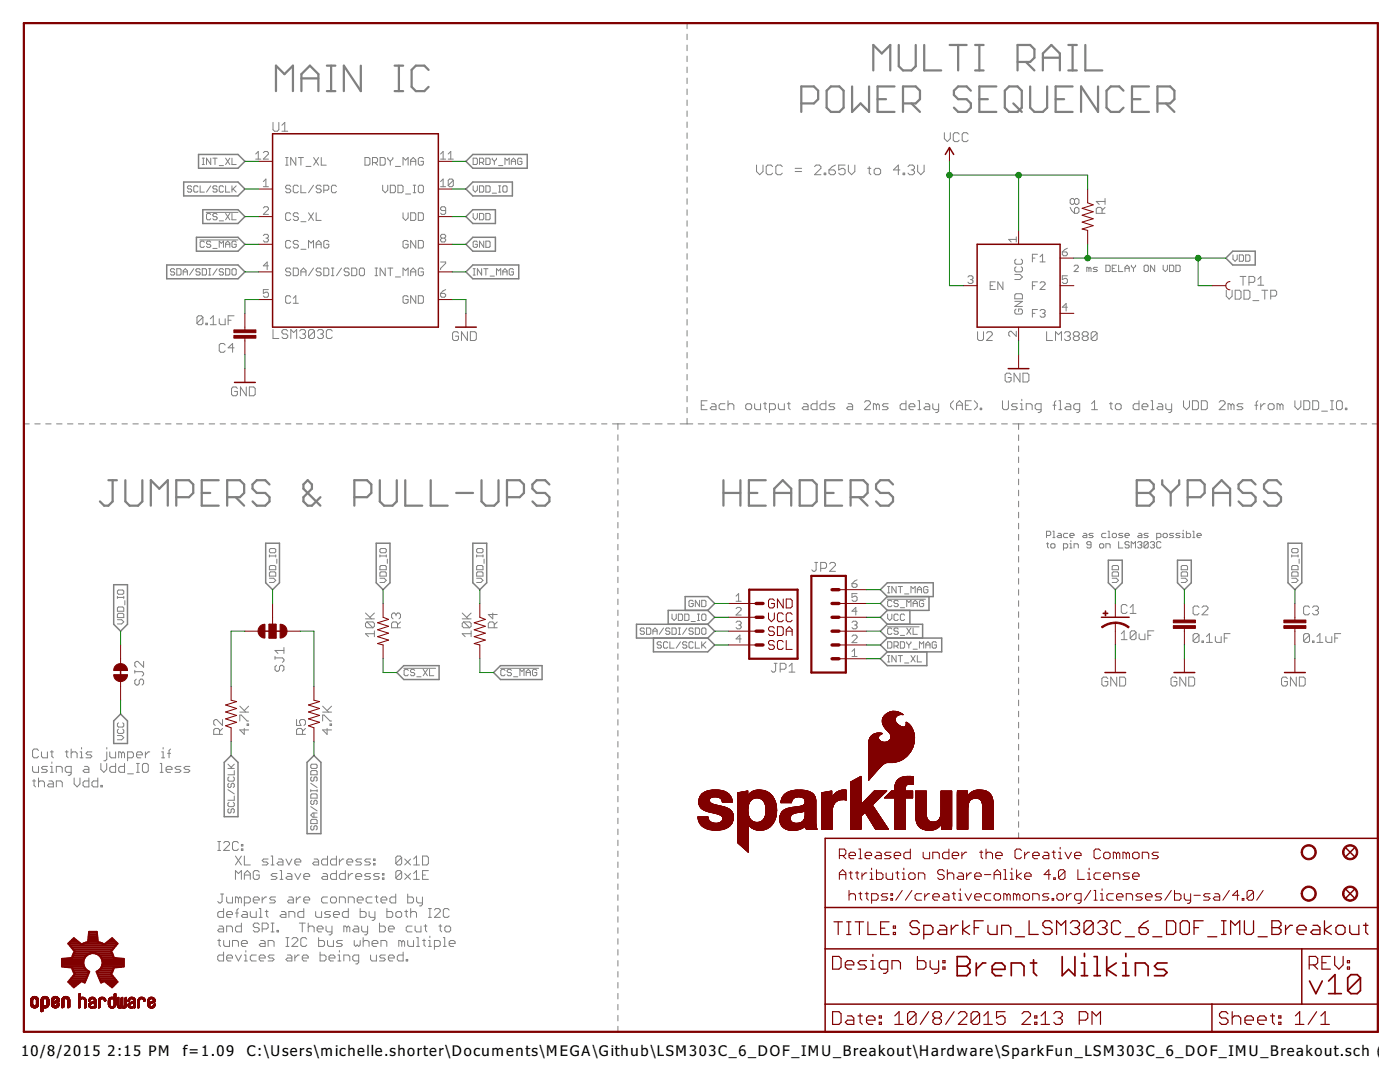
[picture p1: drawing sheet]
<svg xmlns="http://www.w3.org/2000/svg" width="279mm" height="216mm" viewBox="0 0 279 216" stroke-linecap="round" stroke-linejoin="round" font-family="sans-serif">
<defs><g id="words">
<g font-size="3.5">
<text x="4.2" y="210.7">10/8/2015</text>
<text x="21.5" y="210.7">2:15 PM</text>
<text x="36.5" y="210.7">f=1.09</text>
<text x="49.2" y="210.7">C:\Users\michelle.shorter\Documents\MEGA\Github\LSM303C_6_DOF_IMU_Breakout\Hardware\SparkFun_LSM303C_6_DOF_IMU_Breakout.sch (She</text>
</g>
</g></defs>
<g fill="none" stroke="#808080" stroke-width=".2">
<path d="M137.1 4.6v1.1M137.1 6.8v1.1M137.1 9v1.1M137.1 11.2v1.1M137.1 13.4v1.1M137.1 15.6v1.1M137.1 17.8v1.1M137.1 20v1.1M38.2 37.3l-.2-.2h-.4l-.2 .2 .2 .4h.4l.2 .2-.2 .4h-.4l-.2-.2M39.5 37.3l-.2-.2h-.4l-.2 .2v.8l.2 .2h.4l.2-.2M39.9 37.1v1.2h.9M40.4 32.8h.4"/>
<path d="M40.4 31.6h.4M40.6 31.6v1.2M42.1 31.6v1.2l-.9-1.2v1.2M42.1 37.1l-.9 1.2M42.5 31.6h.8M42.9 31.6v1.2M43.3 37.3l-.2-.2h-.4l-.2 .2 .2 .4h.4l.2 .2-.2 .4h-.4l-.2-.2M43.8 33h.8M44.6 37.3l-.2-.2h-.4l-.2 .2v.8l.2 .2h.4l.2-.2M45 37.1v1.2h.9M45 31.6l.9 1.2M45.9 31.6l-.9 1.2"/>
<path d="M46.3 31.6v1.2h.8M46.3 37.1v1.2M46.5 37.7l.6 .6M47.1 37.1l-.8 .8M51 30.7l.5-.5v1.5M51 31.7h1M52.6 30.5l.2-.3h.5l.3 .3v.2l-1 1h1M52.6 37.3h1M52.6 36.2l.5-.5v1.6M54.5 24.4v1.5l.3 .3h.6l.2-.3v-1.5M56.3 26.2h1.1M56.3 25l.5-.6v1.8"/>
<path d="M57 33h.5M57 31.4h.5M57.3 31.4v1.6M58 37.2l-.2-.2h-.5l-.3 .2v.3l.3 .2h.5l.2 .3v.2l-.2 .3h-.5l-.3-.3M59 31.4v1.6l-1-1.6v1.6M59.5 37.2l-.2-.2h-.5l-.3 .2v1l.3 .3h.5l.2-.3M59.5 31.4h1.1M60 31.4v1.6M60 37v1.5h1.1M61.1 33.2h1M62.6 37l-1 1.5M62.6 31.4l1 1.6"/>
<path d="M63.6 31.4l-1 1.6M64.1 37.2l-.3-.2h-.4l-.3 .2v.3l.3 .2h.4l.3 .3v.2l-.3 .3h-.4l-.3-.3M64.1 31.4v1.6h1M64.6 38h.8l.2-.3v-.5l-.2-.2h-.8v1.5M67.1 37.2l-.2-.2h-.5l-.3 .2v1l.3 .3h.5l.2-.3M72.8 31.4h.8l.2 .3v1l-.2 .3h-.8zM74.3 32.4h.8l.3-.2v-.5l-.3-.3h-.8v1.6M74.8 32.4l.6 .6M75.9 31.4h.7l.3 .3v1l-.3 .3h-.7zM76.4 37v1l.5 .5 .5-.5v-1M77.4 31.4v.3l.5 .5M77.9 32.2v.8"/>
<path d="M77.9 37h.8l.2 .2v1l-.2 .3h-.8zM78.4 31.4v.3l-.5 .5M78.9 33.2h1M79.4 37h.8l.2 .2v1l-.2 .3h-.8zM80.4 33v-1.6l.5 .5 .5-.5v1.6M80.9 38.7h1.1M82 33v-1.1l.5-.5 .5 .5v1.1M82 32.2h1M82.5 38.5h.5M82.5 37h.5M82.7 37v1.5M83.7 37h.5l.3 .2v1l-.3 .3h-.5l-.2-.3v-1z"/>
<path d="M84.5 31.7l-.3-.3h-.5l-.2 .3v1l.2 .3h.5l.3-.3v-.5h-.5M87.9 30.7l.5-.5v1.5M87.9 36.2l.5-.5v1.6M87.9 37.3h1M87.9 31.7h1M89.5 30.7l.5-.5v1.5M89.5 31.7h1M90.5 36l-.3-.3h-.5l-.2 .3v1M90.5 36v1l-.3 .3h-.5l-.2-.3M90.5 36l-1 1M94.4 31.6h.7l.2 .2v.8l-.2 .2h-.7zM94.4 37.1v.8l.4 .4 .5-.4v-.8"/>
<path d="M95.7 32.4h.6l.2-.2v-.4l-.2-.2h-.6v1.2M95.7 37.1h.6l.2 .2v.8l-.2 .2h-.6zM96.1 32.4l.4 .4M97 37.1h.6l.2 .2v.8l-.2 .2h-.6zM97 31.6h.6l.2 .2v.8l-.2 .2h-.6zM98.2 38.5h.9M98.2 31.6v.2l.5 .4M98.7 32.2v.6M99.1 31.6v.2l-.4 .4M99.5 38.3h.4M99.5 37.1h.4M99.5 33h.9"/>
<path d="M99.7 37.1v1.2M100.4 37.3l.2-.2h.4l.2 .2v.8l-.2 .2h-.4l-.2-.2zM100.8 32.8v-1.2l.4 .4 .4-.4v1.2M102 32.2h.9M102 32.8v-.8l.5-.4 .4 .4v.8M104.2 31.8l-.3-.2h-.4l-.2 .2v.8l.2 .2h.4l.3-.2v-.4h-.5M137.1 22.1v1.1M137.1 24.3v1.1M137.1 26.5v1.1M137.1 28.7v1.1M137.1 30.9v1.1M137.1 33.1v1.1"/>
<path d="M137.1 35.3v1.1M137.1 37.5v1.1M137.1 39.7v1.1M151 32.9v1.3l.6 .7 .7-.7v-1.3M154.2 33.3l-.3-.4h-.7l-.3 .4v1.2l.3 .4h.7l.3-.4M156.1 33.3l-.3-.4h-.6l-.4 .4v1.2l.4 .4h.6l.3-.4M158.7 34.2h1.3M158.7 33.6h1.3M162.6 33.3l.3-.4h.6l.3 .4v.3l-1.2 1.3h1.2M164.5 34.5h.3v.4h-.3zM165.4 33.9h1l.3 .3v.3l-.3 .4h-.6l-.4-.4zM166.7 32.9l-.6 .4-.7 .6"/>
<path d="M168.7 32.9h-1.3v1l.6-.3h.3l.4 .3v.6l-.4 .4h-.6l-.3-.4M169.3 32.9v1.3l.6 .7 .7-.7v-1.3M173.2 33.6h.6M173.5 33.3v1.2l.3 .4M174.5 33.9l.3-.3h.6l.3 .3v.6l-.3 .4h-.6l-.3-.4zM179.6 33.9h-1.3l1-1v2M180.2 34.5h.4v.4h-.4zM181.2 33.3l.3-.4h.7l.3 .4v.3l-.3 .3M181.8 33.9h.4M182.2 33.9l.3 .3v.3l-.3 .4h-.7l-.3-.4M183.1 32.9v1.3l.7 .7 .6-.7v-1.3M188.5 26.5v1.2l.6 .6 .6-.6v-1.2"/>
<path d="M191.4 26.8l-.3-.3h-.6l-.3 .3v1.2l.3 .3h.6l.3-.3M193.2 26.8l-.3-.3h-.6l-.3 .3v1.2l.3 .3h.6l.3-.3M214.4 39.9l.3-.3h.3l.3 .3v.6l-.3 .3h-.3l-.3-.3M214.4 39.9v.6M214.4 39.9l-.3-.3h-.3l-.2 .3v.6l.2 .3h.3l.3-.3M220.5 39.6v1.2M34.9 53.8l-.3-.2h-.4l-.2 .2 .2 .5h.4l.3 .2-.3 .4h-.4l-.2-.2M35.3 53.6h.6l.2 .2v.9l-.2 .2h-.6zM36.6 54.3h.8M36.6 54.9v-.9l.4-.4 .4 .4v.9M38.7 53.6l-.9 1.3M39.9 47.9h7.6"/>
<path d="M39.9 53.8l-.2-.2h-.4l-.2 .2 .2 .5h.4l.2 .2-.2 .4h-.4l-.2-.2M40.4 53.6h.6l.2 .2v.9l-.2 .2h-.6zM40.8 48.3l-.2-.2h-.4l-.3 .2v.8l.3 .3h.4l.2-.3M41.1 42.4h6.4M41.6 54.9h.5M41.6 53.6h.5M41.8 53.6v1.3M42.1 48.3l-.3-.2h-.4l-.2 .4 .2 .2h.4l.3 .4-.3 .3h-.4l-.2-.3M42.1 42.8l-.3-.2h-.4l-.2 .2v.8l.2 .3h.4l.3-.3M42.5 49.6h.8M43.3 42.8l-.2-.2h-.4l-.2 .2 .2 .4h.4l.2 .2-.2 .5h-.4l-.2-.3M43.3 53.6l-.8 1.3"/>
<path d="M43.8 49.4v-1.3l.4 .4 .4-.4v1.3M43.8 44.1h.8M44.6 53.8l-.2-.2h-.4l-.2 .2 .2 .5h.4l.2 .2-.2 .4h-.4l-.2-.2M45 48.7h.9M45 42.6l.9 1.3M45 49.4v-.9l.4-.4 .5 .4v.9M45 53.6h.7l.2 .2v.9l-.2 .2h-.7zM45.9 42.6l-.9 1.3M46.3 42.6v1.3h.8M46.5 53.6h.4l.2 .2v.9l-.2 .2h-.4l-.2-.2v-.9zM47.1 48.3l-.2-.2h-.4l-.2 .2v.8l.2 .3h.4l.2-.3v-.4h-.4M52.6 41.5l.2-.2h.5l.3 .2v.3l-1 1h1"/>
<path d="M52.6 47l.2-.2h.5l.3 .2v.3l-.3 .2M53.1 47.5h.2M53.3 47.5l.3 .3v.2l-.3 .3h-.5l-.2-.3M53.6 57.8h-1v.7l.5-.2h.2l.3 .2v.6l-.3 .2h-.5l-.2-.2M53.6 53h-1l.7-.7v1.5M58 53.7l-.2-.2h-.5l-.3 .2v.3l.3 .3h.5l.2 .2v.3l-.2 .2h-.5l-.3-.2M58 59.3l-.2-.3h-.5l-.3 .3v1l.3 .2h.5l.2-.2M58 42.7l-.2-.2h-.5l-.3 .2v1l.3 .3h.5l.2-.3M58 48.2l-.2-.2h-.5l-.3 .2v1l.3 .3h.5l.2-.3M58.5 53.5h.8l.2 .2v1.1l-.2 .2h-.8zM58.5 59.5l.5-.5v1.5M59.5 42.7l-.2-.2h-.5l-.3 .2v.3l.3 .2h.5l.2 .3v.2l-.2 .3h-.5l-.3-.3"/>
<path d="M59.5 48.2l-.2-.2h-.5l-.3 .2v.3l.3 .2h.5l.2 .3v.2l-.2 .3h-.5l-.3-.3M60 54.3h1.1M60 55v-1l.6-.5 .5 .5v1M60 44.2h1.1M60 49.7h1.1M61.6 49.5v-1.5l.5 .5 .5-.5v1.5M61.6 42.5l1 1.5M62.6 53.5l-1 1.5M62.6 42.5l-1 1.5M63.1 42.5v1.5h1M63.1 49.5v-1l.5-.5 .5 .5v1M63.1 48.7h1"/>
<path d="M64.1 53.7l-.3-.2h-.4l-.3 .2v.3l.3 .3h.4l.3 .2v.3l-.3 .2h-.4l-.3-.2M64.6 53.5h.8l.2 .2v1.1l-.2 .2h-.8zM65.6 48.2l-.2-.2h-.5l-.3 .2v1l.3 .3h.5l.2-.3v-.5h-.5M66.1 53.5h.5M66.1 55h.5M66.4 53.5v1.5M68.2 53.5l-1 1.5M69.7 53.7l-.3-.2h-.5l-.2 .2v.3l.2 .3h.5l.3 .2v.3l-.3 .2h-.5l-.2-.2M70.2 53.5h.8l.2 .2v1.1l-.2 .2h-.8zM72 53.5h.5l.2 .2v1.1l-.2 .2h-.5l-.3-.2v-1.1zM74.8 53.5h.6M74.8 55h.6"/>
<path d="M75.1 53.5v1.5M76.9 53.5v1.5l-1-1.5v1.5M77.4 53.5h1M77.9 53.5v1.5M78.9 55.3h1M80.4 42.5v1l.5 .5 .5-.5v-1M80.4 55v-1.5l.5 .5 .5-.5v1.5M81.4 59.3l-.2-.3h-.5l-.3 .3v1l.3 .2h.5l.2-.2v-.5h-.5M81.4 48.2l-.2-.2h-.5l-.3 .2v1l.3 .3h.5l.2-.3v-.5h-.5M82 42.5h.7l.3 .2v1l-.3 .3h-.7zM82 55v-1l.5-.5 .5 .5v1M82 54.3h1"/>
<path d="M83 48v1.5l-1-1.5v1.5M83 59v1.5l-1-1.5v1.5M83.5 42.5h.7l.3 .2v1l-.3 .3h-.7zM83.5 59h.7l.3 .3v1l-.3 .2h-.7zM83.5 48h.7l.3 .2v1l-.3 .3h-.7zM84.5 53.7l-.3-.2h-.5l-.2 .2v1.1l.2 .2h.5l.3-.2v-.5h-.5M87.9 58.5h.8l.2 .3v.3l-.2 .2h-.5l-.3-.2zM87.9 52.3h1v.2l-1 1.1v.2M88.2 47.5l-.3-.2v-.3l.3-.2h.5l.2 .2v.3l-.2 .2M88.2 47.5h.5M88.2 47.5l-.3 .3v.2l.3 .3h.5l.2-.3v-.2l-.2-.3M88.9 42h-.7l-.3-.2v-.3l.3-.2h.5l.2 .2v1l-.2 .3h-.5l-.3-.3"/>
<path d="M88.9 57.8l-.5 .2-.5 .5M94.4 42.6v.8l.4 .5 .5-.5v-.8M94.4 54.9h.4M94.4 53.6h.4M94.6 53.6v1.3M95.3 48.3l-.2-.2h-.5l-.2 .2v.8l.2 .3h.5l.2-.3v-.4h-.5M95.7 42.6h.6l.2 .2v.8l-.2 .3h-.6zM96.1 53.6v1.3l-.8-1.3v1.3M96.5 48.1v1.3l-.8-1.3v1.3M96.5 53.6h.9M97 42.6h.6l.2 .2v.8l-.2 .3h-.6zM97 48.1h.6l.2 .2v.8l-.2 .3h-.6z"/>
<path d="M97 53.6v1.3M97.8 55.1h.9M99.1 54.9v-1.3l.4 .4 .4-.4v1.3M100.4 54.3h.8M100.4 54.9v-.9l.4-.4 .4 .4v.9M102.5 53.8l-.2-.2h-.5l-.2 .2v.9l.2 .2h.5l.2-.2v-.4h-.5M137.1 41.9v1.1M137.1 44v1.1M137.1 46.2v1.1M137.1 48.4v1.1M137.1 50.6v1.1M137.1 52.8v1.1"/>
<path d="M137.1 55v1.1M137.1 57.2v1.1M137.1 59.4v1.1M193.2 55.3l.2-.3h.5l.3 .3v.2l-.3 .3M193.7 55.8h.2M193.9 55.8l.3 .2v.3l-.3 .3h-.5l-.2-.3M197.6 57h.5M198.6 56.2h-1v1.6h1M200.2 56.2v1.6l-1.1-1.6v1.6M202.5 54.8h1l.5 .5-.5 .5h-1M202.8 53.2l-.3 .3v.5l.3 .3h1l.2-.3v-.5l-.2-.3M202.8 51.7l-.3 .3v.5l.3 .2h1l.2-.2v-.5l-.2-.3"/>
<path d="M202.8 58.6h1l.2 .3v.7h-1.5v-.7zM202.8 47.8h-1.5l.5 .5M202.8 47.3v1M206 57h.5M206 51.5h.5M207.1 56.2h-1.1v1.6M207.1 50.7h-1.1v1.6M207.6 56.5l.2-.3h.5l.3 .3v.2l-1 1.1h1M207.6 51.2l.5-.5v1.6M207.6 52.3h1M212 50.3h.8l.2 .2v.3l-.2 .2h-.5l-.3-.2zM213 55h-1v.8l.5-.3h.3l.2 .3v.5l-.2 .3h-.5l-.3-.3"/>
<path d="M213 49.5l-1 .8M213.6 41.4l.2 .6 .6 .6M214.4 53.1l.2-.2h.4l.2 .2v.2l-.8 .9h.8M214.4 41.7l.3-.3h.3l.3 .3v.6l-.3 .3h-.6zM217.3 53.6l-.4-.3v.9M217.3 53.6v.6M217.3 53.6l.2-.3 .2 .3v.6M219 53.3h-.6l-.2 .3 .2 .2h.4l.2 .2-.2 .2h-.6M219.9 42.6v-.9l-.3-.3h-.5l-.3 .3v.9h1.7M220.5 41.4l-.6 .6M220.5 40.2h-1.7l.6 .6M220.7 52.9h.6l.3 .2v.9l-.3 .2h-.6z"/>
<path d="M222 53.6h.4M222.8 52.9h-.8v1.3h.8M223.2 52.9v1.3h.9M224.5 53.6h.9M224.5 54.2v-.9l.4-.4 .5 .4v.9M225.8 52.9v.2l.4 .5M226.2 53.6v.6M226.6 52.9v.2l-.4 .5M228.3 53.1l.2-.2h.5l.2 .2v.9l-.2 .2h-.5l-.2-.2zM230.4 52.9v1.3l-.8-1.3v1.3M232.1 52.9v.9l.5 .4 .4-.4v-.9M233.4 52.9h.6l.3 .2v.9l-.3 .2h-.6z"/>
<path d="M234.7 52.9h.6l.2 .2v.9l-.2 .2h-.6zM244.7 57.9v1.2l.6 .6 .6-.6v-1.2M246.1 50.9v.8l.4 .4 .4-.4v-.8M246.5 57.9h.9l.3 .3v1.2l-.3 .3h-.9zM247.3 50.9h.7l.2 .2v.8l-.2 .2h-.7zM247.5 55.2h1.1M248.1 55.2v1.7M248.3 57.9h.9l.2 .3v1.2l-.2 .3h-.9zM248.6 50.9h.6l.2 .2v.8l-.2 .2h-.6zM249.3 56.3h.8l.3-.3v-.5l-.3-.3h-.8v1.7M250 60h1.2M251 55.8l.6-.6v1.7"/>
<path d="M251 56.9h1.2M251.8 57.9h1.2M252.4 57.9v1.8M253.6 59.1h.9l.3-.3v-.6l-.3-.3h-.9v1.8M40.5 63.3l-.3-.3h-.6l-.3 .3v1.2M40.5 63.3v1.2l-.3 .3h-.6l-.3-.3M40.5 63.3l-1.2 1.2M41.1 64.5h.3v.3h-.3zM42 64.8h1.2M42 63.6l.6-.6v1.8M43.8 63.6v.9l.2 .3h.9v-1.2M44.9 68.8l-.3-.3h-.6l-.2 .3v1.2l.2 .3h.6l.3-.3"/>
<path d="M45.5 63.9h.6M46.7 69.4h-1.2l.9-.9v1.8M46.7 63h-1.2v1.8M47.4 77.5l-.3-.3h-.6l-.3 .3v1.2l.3 .3h.6l.3-.3v-.6h-.6M49.1 77.2v1.8l-1.1-1.8v1.8M49.8 77.2h.8l.3 .3v1.2l-.3 .3h-.8zM54.5 65.8v1.7h1.1M57.4 66.1l-.3-.3h-.6l-.2 .3v.3l.2 .3h.6l.3 .3v.2l-.3 .3h-.6l-.2-.3M58 67.5v-1.7l.6 .6 .6-.6v1.7M58.5 60.5h1M59.8 66.1l.3-.3h.6l.3 .3v.3l-.3 .3M60.4 66.7h.3"/>
<path d="M60.7 66.7l.3 .3v.2l-.3 .3h-.6l-.3-.3M62.8 66.1v1.1l-.3 .3h-.6l-.3-.3M62.8 66.1l-.3-.3h-.6l-.3 .3v1.1M62.8 66.1l-1.2 1.1M63.4 66.1l.2-.3h.6l.3 .3v.3l-.3 .3M63.9 66.7h.3M64.2 66.7l.3 .3v.2l-.3 .3h-.6l-.2-.3M66.3 66.1l-.3-.3h-.6l-.3 .3v1.1l.3 .3h.6l.3-.3M91.5 66.5l-.3-.3h-.6l-.3 .3v1.1l.3 .3h.6l.3-.3v-.5h-.6M93.3 66.2v1.7l-1.2-1.7v1.7M93.9 66.2h.9l.3 .3v1.1l-.3 .3h-.9zM137.1 61.6v1.1"/>
<path d="M137.1 63.8v1.1M137.1 66v1.1M137.1 68.1v1.1M137.1 70.3v1.1M137.1 72.5v1.1M137.1 74.7v1.1M137.1 76.9v1.1M137.1 79.1v1.1M141.1 80h-1.1v1.7h1.1M145.3 80v1.7M163 80v1.7h-.8l-.3-.3v-.5l.3-.3h.8M164.8 80v1.7h-.9l-.3-.3v-.5l.3-.3h.9"/>
<path d="M180.8 80v1.7h-.9l-.3-.3v-.5l.3-.3h.9M183.2 80h.3v1.7M190.3 80l-.6 .6v.6l.6 .5M193.8 80h-1.1v1.7h1.1M194.4 80l.6 .6v.6l-.6 .5M195.1 66.2v1.4l.3 .3h.6l.3-.3v-1.4M196.9 66.5l.3-.3h.6l.2 .3v.3l-1.1 1.1h1.1M200.1 80v1.4l.3 .3h.6l.3-.3v-1.4M201.8 74.8l-.3-.3h-.6l-.3 .3v1.1l.3 .3h.6l.3-.3v-.6h-.6M202.5 60.1h1.5l-1.5 1.1h1.5M202.8 61.7l-.3 .2v.5l.3 .3h1l.2-.3v-.5l-.2-.2h-.5v.5M202.8 66.1v1l-1-1h-.2l-.3 .3v.5l.3 .2"/>
<path d="M203.6 74.5v1.7l-1.2-1.7v1.7M203.9 79.7v.3M204.2 74.5h.8l.3 .3v1.1l-.3 .3h-.8zM206 62.5h.5M207.1 61.8h-1.1v1.5M207.6 62l.2-.2h.5l.3 .2v.3l-.3 .2M208.1 62.5h.2M208.3 62.5l.3 .3v.2l-.3 .3h-.5l-.2-.3M208.9 66.2v1.7h1.2M210.7 67.9v-1.7l.5 .6 .6-.6v1.7M210.7 80l-.3 .3v1.4M211.3 80h.3v1.7"/>
<path d="M212.4 66.5l.3-.3h.6l.3 .3v.3l-.3 .3M213 67.1h.3M213 61.3h-1l.8-.7v1.5M213.3 67.1l.3 .3v.2l-.3 .3h-.6l-.3-.3M214.5 67.1l-.3-.3v-.3l.3-.3h.6l.3 .3v.3l-.3 .3M214.5 67.1l-.3 .3v.2l.3 .3h.6l.3-.3v-.2l-.3-.3M214.5 67.1h.6M216.3 67.1l-.3-.3v-.3l.3-.3h.6l.3 .3v.3l-.3 .3M216.3 67.1l-.3 .3v.2l.3 .3h.6l.3-.3v-.2l-.3-.3M216.3 67.1h.6M218.9 66.5l-.2-.3h-.6l-.3 .3v1.1M218.9 66.5v1.1l-.2 .3h-.6l-.3-.3"/>
<path d="M218.9 66.5l-1.1 1.1M227.3 80v1.7h-.9l-.3-.3v-.5l.3-.3h.9M229.7 80h.3v1.7M236.2 80v1.2l.6 .5 .6-.5v-1.2M238 80h.9l.3 .3v1.1l-.3 .3h-.9zM239.8 80h.8l.3 .3v1.1l-.3 .3h-.8zM251 80l-.3 .3v1.4M258.4 80v1.2l.6 .5 .6-.5v-1.2M260.2 80h.9l.3 .3v1.1l-.3 .3h-.9zM262 80h.9l.3 .3v1.1l-.3 .3h-.9zM265.5 80h.6M265.8 80v1.7"/>
<path d="M267 80h.6l.3 .3v1.1l-.3 .3h-.6l-.3-.3v-1.1zM4.8 84.6h1M6.9 84.6h1.1M9.1 84.6h1.1M11.3 84.6h1.1M13.5 84.6h1.1M15.6 84.6h1.1M17.8 84.6h1.1M20 84.6h1.1M22.2 84.6h1.1M24.3 84.6h1.1M26.5 84.6h1.1"/>
<path d="M28.7 84.6h1.1M30.9 84.6h1.1M33 84.6h1.1M35.2 84.6h1.1M37.4 84.6h1.1M39.6 84.6h1.1M41.7 84.6h1.1M43.9 84.6h1.1M46.1 84.6h1.1M48.3 84.6h1.1M50.4 84.6h1.1M52.6 84.6h1.1"/>
<path d="M54.8 84.6h1.1M57 84.6h1.1M59.1 84.6h1.1M61.3 84.6h1.1M63.5 84.6h1.1M65.7 84.6h1.1M67.8 84.6h1.1M70 84.6h1.1M72.2 84.6h1.1M74.4 84.6h1.1M76.5 84.6h1.1M78.7 84.6h1.1"/>
<path d="M80.9 84.6h1.1M83.1 84.6h1.1M85.3 84.6h1M87.4 84.6h1.1M89.6 84.6h1.1M91.8 84.6h1.1M94 84.6h1M96.1 84.6h1.1M98.3 84.6h1.1M100.5 84.6h1.1M102.7 84.6h1M104.8 84.6h1.1"/>
<path d="M107 84.6h1.1M109.2 84.6h1.1M111.4 84.6h1M113.5 84.6h1.1M115.7 84.6h1.1M117.9 84.6h1.1M120.1 84.6h1M122.2 84.6h2.5M123.3 84.6v1.1M123.3 86.8v1.1M123.3 88.9v1.1M123.3 91.1v1.1"/>
<path d="M123.3 93.3v1.1M123.3 95.5v1.1M123.3 97.7v1.1M123.3 99.9v1.1M125.8 84.6h1.4M128.3 84.6h1.4M130.7 84.6h1.4M133.2 84.6h1.4M135.7 84.6h2.6M137.1 81.3v1.1M137.1 83.5v1.1M139.3 84.6h1.2"/>
<path d="M140 80.9h.5M141.6 84.6h1.1M142 80.6h.6l.3 .3v.8h-.9l-.3-.3 .3-.2h.9M143.8 84.6h1.2M144.7 80.6h-.9l-.3 .3v.5l.3 .3h.9M145.3 80.9l.3-.3h.6l.3 .3v.8M146.1 84.6h1.1M148.3 84.6h1.2M148.8 80.9l.3-.3h.6l.3 .3v.5l-.3 .3h-.6l-.3-.3zM150.6 84.6h1.1M150.6 80.6v.8l.3 .3h.9v-1.1M152.4 80.6h.6"/>
<path d="M152.7 80.3v1.1l.3 .3M152.8 84.6h1.2M153.6 81.7h.9l.2-.3v-.5l-.2-.3h-.9v1.7M155 84.6h1.2M155.3 80.6v.8l.3 .3h.9v-1.1M157.1 80.6h.6M157.3 84.6h1.1M157.4 80.3v1.1l.3 .3M159.5 84.6h1.2M160.4 80.6h.6l.3 .3v.8h-.9l-.3-.3 .3-.2h.9M161.8 84.6h1.1M164 84.6h1.2"/>
<path d="M166.2 84.6h1.2M166.6 80.6h-.9l-.3 .3 .3 .3h.6l.3 .2-.3 .3h-.9M168.5 84.6h1.2M169.3 80.6h.6l.3 .3v.8h-.9l-.3-.3 .3-.2h.9M170.7 84.6h1.2M172.5 80.3l.3-.3h.6l.3 .3v.3l-1.2 1.1h1.2M173 84.6h1.1M174.9 80.9l-.3-.3h-.3v1.1M174.9 80.9v.8M174.9 80.9l.3-.3 .3 .3v.8M175.2 84.6h1.2M177.2 80.6h-.8l-.3 .3 .3 .3h.6l.2 .2-.2 .3h-.9"/>
<path d="M177.5 84.6h1.1M179.7 84.6h1.2M181.4 81.2h1.2v-.3l-.3-.3h-.6l-.3 .3v.5l.3 .3h.6M181.9 84.6h1.2M183.2 81.7h.6M184.2 84.6h1.1M184.7 80.6h.6l.2 .3v.8h-.8l-.3-.3 .3-.2h.8M186.2 80.6v.8l.3 .3h.8M186.4 84.6h1.2M187.3 80.6v1.4l-.3 .3h-.3M188.7 84.6h1.1M190.9 81.7v-1.1l.6-.6 .6 .6v1.1"/>
<path d="M190.9 80.9h1.2M190.9 84.6h1.2M192.7 80.9h.6M193.1 84.6h1.2M195.4 84.6h1.2M195.6 81.4h.3v.3h-.3zM197.6 84.6h1.2M199.9 84.6h1.1M202.1 84.6h2.3M203 80.6h-.9l-.3 .3 .3 .3h.6l.3 .2-.3 .3h-.9M203.3 84.6v1.1M203.3 86.8v1.1"/>
<path d="M203.3 89v1.1M203.3 91.2v1.1M203.3 93.4v1.1M203.3 95.6v1.1M203.3 97.8v1.1M203.6 81.7h.6M203.6 80.6h.3v1.1M204.8 81.7v-1.1h.9l.3 .3v.8M205.5 84.6h1.1M207.7 84.6h1.1M207.8 81.7h-.9l-.3-.3v-.5l.3-.3h.9v1.4l-.3 .3h-.3M209.9 84.6h1.1"/>
<path d="M210.1 80.9h.6M211.3 81.7h.6M212.1 84.6h1.1M212.8 80.6h.6l.3 .3v.8h-.9l-.3-.3 .3-.2h.9M214.3 84.6h1.1M215.5 81.7h-.9l-.3-.3v-.5l.3-.3h.9v1.4l-.3 .3h-.3M216.5 84.6h1.1M217.8 81.7h1.2M217.8 80.6l.6-.6v1.7M218.7 84.6h1.1M220.9 84.6h1.1M221.4 80.6h.6"/>
<path d="M221.7 80.3v1.1l.3 .3M222.6 80.9l.3-.3h.6l.3 .3v.5l-.3 .3h-.6l-.3-.3zM223.1 84.6h1.1M225.3 84.6h1.1M227.5 84.6h1.2M227.9 81.2h1.2v-.3l-.3-.3h-.6l-.3 .3v.5l.3 .3h.6M229.7 81.7h.6M229.7 84.6h1.2M231.2 80.6h.6l.3 .3v.8h-.9l-.3-.3 .3-.2h.9M231.9 84.6h1.2M232.7 80.6v.8l.2 .3h.9M233.8 80.6v1.4l-.3 .3h-.3"/>
<path d="M234.1 84.6h1.2M236.4 84.6h1.1M238.6 84.6h1.1M240.8 84.6h1.1M243 84.6h1.1M243.3 80.3l.3-.3h.6l.3 .3v.3l-1.2 1.1h1.2M245.2 84.6h1.1M245.7 80.9l.3-.3 .3 .3v.8M245.7 80.9l-.3-.3h-.3v1.1M245.7 80.9v.8M247.4 84.6h1.1M248.1 80.6h-.9l-.3 .3 .3 .3h.6l.3 .2-.3 .3h-.9"/>
<path d="M249.6 84.6h1.1M250.4 80.9h.6M251.6 80.6v1.1M251.8 84.6h1.1M252.5 80.6h-.3l-.6 .6M253.1 80.9l.3-.3h.6l.3 .3v.5l-.3 .3h-.6l-.3-.3zM254 84.6h1.1M255.5 80.9l-.3-.3h-.3v1.1M255.5 80.9v.8M255.5 80.9l.3-.3 .3 .3v.8M256.2 84.6h1.1M258.4 84.6h1.1"/>
<path d="M260.6 84.6h1.1M262.8 84.6h1.1M263.8 82h1.1M265 84.6h1.1M265.5 81.7h.6M267.2 84.6h1.2M268.5 81.4h.3v.3h-.3zM269.4 84.6h1.2M271.6 84.6h1.2M273.9 84.6h1.1M23.4 119v.4M23.4 119.2h1.3"/>
<path d="M23.6 117.7h.9l.2 .2v.5l-.2 .2h-.9l-.2-.2v-.5zM24.7 119v.4M24.9 119.8v.9M53.8 115.4h.8l.4 .4-.4 .4h-.8M53.8 114.3l.2-.2h.8l.2 .2v.7h-1.2zM53.8 113.1l.2-.3h.8l.2 .3v.6h-1.2zM53.8 110.9h1.2M53.8 109.7l.2-.2h.8l.2 .2v.4l-.2 .2h-.8l-.2-.2zM53.8 110.7v.4M55 110.7v.4M55.2 111.6v.8M75.8 109.7l.2-.2h.9l.2 .2v.4l-.2 .2h-.9l-.2-.2z"/>
<path d="M75.8 110.7v.4M75.8 115.4h.9l.4 .4-.4 .4h-.9M75.8 110.9h1.3M76 112.8h.9l.2 .3v.6h-1.3v-.6zM76 114.1h.9l.2 .2v.7h-1.3v-.7zM77.1 110.7v.4M77.3 111.6v.8M95.1 115.4h.9l.4 .4-.4 .4h-.9M95.1 114.3l.2-.2h.9l.2 .2v.7h-1.3zM95.1 113.1l.2-.3h.9l.2 .3v.6h-1.3zM95.1 110.9h1.3M95.1 109.7l.2-.2h.9l.2 .2v.4l-.2 .2h-.9l-.2-.2z"/>
<path d="M95.1 110.7v.4M96.4 110.7v.4M96.6 111.6v.8M123.3 102.1v1.1M123.3 104.2v1.1M123.3 106.4v1.1M123.3 108.6v1.1M123.3 110.8v1.1M123.3 113v1.1M123.3 115.2v1.1M123.3 117.4v1.1M123.3 119.5v1.1"/>
<path d="M138.3 120l-.2-.2h-.4l-.2 .2v.8l.2 .3h.4l.2-.3v-.4h-.4M139.6 119.8v1.3l-.8-1.3v1.3M140 119.8h.7l.2 .2v.8l-.2 .3h-.7zM146.9 119l.5-.6v1.6M146.9 120h1M162.6 112.2h.6M162.9 112.2v1.5l-.3 .3h-.3l-.3-.3M163.8 113.4h.9l.3-.3v-.6l-.3-.3h-.9v1.8M165.6 112.5l.3-.3h.5l.3 .3v.3l-1.1 1.2h1.1M170 116.5h.8l.2 .2v.2l-.2 .3h-.5l-.3-.3zM171 118.4h-1v.8l.5-.2h.3l.2 .2v.5l-.2 .3h-.5l-.3-.3M171 115.7l-.5 .3-.5 .5"/>
<path d="M177.1 119.6h7.6M177.1 118.3h.5M177.1 117h.5M177.4 117v1.3M178 120l-.2-.2h-.4l-.3 .2v.8l.3 .3h.4l.2-.3M178.8 117v1.3l-.8-1.3v1.3M179.3 120l-.3-.2h-.4l-.2 .2 .2 .4h.4l.3 .2-.3 .5h-.4l-.2-.3M179.3 117h.8M179.7 117v1.3M180.5 118.5h.9M181.8 118.3v-1.3l.4 .5 .4-.5v1.3M183.1 118.3v-.8l.4-.5 .4 .5v.8"/>
<path d="M183.1 117.7h.8M184.3 120l-.2-.2h-.4l-.2 .2v.8l.2 .3h.4l.2-.3v-.4h-.4M185.2 117.2l-.2-.2h-.4l-.3 .2v.9l.3 .2h.4l.2-.2v-.4h-.4M203.3 100v1.1M203.3 102.2v1.1M203.3 104.4v1.1M203.3 106.6v1.2M203.3 108.8v1.2M203.3 111v1.2M203.3 113.2v1.2M203.3 115.4v1.2M203.3 117.7v1.1"/>
<path d="M203.3 119.9v1.1M208.9 106.8h.6l.2-.2v-.4l-.2-.2h-.6v1.3M208.9 108.5h.4M209.1 108.3v.8l.2 .2M209.9 108.5h.4l.2 .2v.4l-.2 .2h-.4l-.2-.2v-.4zM210.1 106h.2v1.3M210.1 107.3h.4M211.2 106.4h.4l.2 .2v.7h-.6l-.2-.2 .2-.3h.6M212.2 109.3h.7l.2-.2v-.4l-.2-.2h-.7v1.3M213.1 106.4h-.7l-.2 .2v.5l.2 .2h.7M213.5 106.8h.9l-.3-.4h-.4l-.2 .2v.5l.2 .2h.4M213.5 108.5h.2v.8"/>
<path d="M213.5 109.3h.4M213.7 107.9v.2M214.4 109.3v-.8h.6l.2 .2v.6M216.3 106.4h.4l.2 .2v.7h-.6l-.3-.2 .3-.3h.6M217.7 108.7h-.6l-.2-.2 .2-.4h.4l.2 .2v.8l-.2 .2h-.4l-.2-.2M218.2 106.4h-.7l-.2 .2 .2 .2h.5l.2 .3-.2 .2h-.7M219.6 108.5h.5l.2 .2v.4l-.2 .2h-.5l-.2-.2v-.4zM220.7 109.3v-.8h.6l.3 .2v.6M220.7 106.4h-.6l-.2 .2v.5l.2 .2h.6M221.1 106h.2v1.3M221.1 107.3h.5M222 115.4h.8l.4 .4-.4 .4h-.8"/>
<path d="M222.2 112.8h.8l.2 .3v.6h-1.2v-.6zM222.2 114.1h.8l.2 .2v.7h-1.2v-.7zM222.2 106.4h.4l.2 .2v.5l-.2 .2h-.4l-.2-.2v-.5zM223.2 108.1v1.2h.9M224.1 106.4h-.6l-.3 .2 .3 .2h.4l.2 .3-.2 .2h-.7M224.5 106.8h.9l-.3-.4h-.4l-.2 .2v.5l.2 .2h.4M225.4 108.3l-.3-.2h-.4l-.2 .4 .2 .2h.4l.3 .4-.3 .2h-.4l-.2-.2M225.8 109.3v-1.2l.4 .4 .4-.4v1.2M227 108.3l.2-.2h.5l.2 .2-.2 .4M227.2 106.4h.5l.2 .2v.7h-.7l-.2-.2 .2-.3h.7M227.5 108.7h.2M227.7 108.7l.2 .2-.2 .4h-.5l-.2-.2"/>
<path d="M229.2 108.3l-.3-.2h-.4l-.2 .2v.8M229.2 108.3v.8l-.3 .2h-.4l-.2-.2M229.2 106.4h-.7l-.2 .2 .2 .2h.4l.3 .3-.3 .2h-.6M229.2 108.3l-.9 .8M229.6 108.3l.2-.2h.4l.2 .2-.2 .4M230 108.7h.2M230.2 108.7l.2 .2-.2 .4h-.4l-.2-.2M230.8 107.3h.7l.2-.2v-.5l-.2-.2h-.7v1.3M231.7 108.3l-.2-.2h-.4l-.3 .2v.8l.3 .2h.4l.2-.2M232.3 106.4h.4l.3 .2v.5l-.3 .2h-.4l-.2-.2v-.5zM234.2 106.4h-.6l-.2 .2 .2 .2h.4l.2 .3-.2 .2h-.6M235.5 106.4h-.6l-.2 .2 .2 .2h.4l.2 .3-.2 .2h-.6"/>
<path d="M235.7 115.4h.9l.4 .4-.4 .4h-.9M235.7 114.3l.2-.2h.9l.2 .2v.7h-1.3zM235.7 113.1l.2-.3h.9l.2 .3v.6h-1.3zM235.9 107.3h.4M235.9 106.4h.2v.9M236.1 105.8v.2M236.8 106v1.3h.6l.2-.2v-.5l-.2-.2h-.6M238 106h.3v1.3M238 107.3h.5M238.9 106.8h.8l-.2-.4h-.4l-.2 .2v.5l.2 .2h.4M257.8 115.4h.8l.5 .4-.5 .4h-.8M257.8 109.7l.2-.2h.8l.3 .2v.4l-.3 .2h-.8l-.2-.2z"/>
<path d="M257.8 110.7v.4M257.8 110.9h1.3M258 114.1h.8l.3 .2v.7h-1.3v-.7zM258 112.8h.8l.3 .3v.6h-1.3v-.6zM259.1 110.7v.4M259.3 111.6v.8M23.4 123.7h.9l.4 .4-.4 .4h-.9M23.6 122.4h.9l.2 .2v.6h-1.3v-.6zM23.6 121.1h.9l.2 .2v.7h-1.3v-.7zM26.9 134h1.5l.3 .3v.3l-.3 .3M26.9 133.8v.5M27.2 135.5l-.3 .3v.6l.3 .3h.3l.3-.3v-.6l.3-.3h.3l.3 .3v.6l-.3 .3"/>
<path d="M28.7 132v1.1l-1.2-1.1h-.3l-.3 .2v.6l.3 .3M54.9 131v.6M54.9 131.3h1.5l.3 .3v.3l-.3 .3M55.2 132.8l-.3 .3v.5l.3 .3h.3l.3-.3v-.5l.3-.3h.3l.3 .3v.5l-.3 .3M56.7 129.2v1.2M56.7 129.8h-1.8l.6 .6M72.9 123.5h1.8M72.9 122.3l1.2 1.2M73.2 124.1h1.2l.3 .3v.6l-.3 .3M73.2 124.1l-.3 .3v.6l.3 .3h1.2M73.2 124.1l1.2 1.2M74.7 126.4h-1.8l.6 .6"/>
<path d="M74.7 125.9v1.1M74.7 122.3l-.9 .9M79 122.6l-.3-.3h-.3l-.3 .3v.6l.3 .3M79 122.6l.3-.3h.3l.3 .3v.6l-.3 .3M79 122.6v.3M79.3 125.3v-.9l-.3-.3h-.6l-.3 .3v.9h1.8M79.9 124.1l-.6 .6M80.6 133.3h6.3M81.5 133.8l-.2-.2h-.4l-.3 .2v.8l.3 .2h.4l.2-.2M82.8 133.8l-.3-.2h-.4l-.2 .2 .2 .4h.4l.3 .2-.3 .4h-.4l-.2-.2M83.2 135h.8M84.5 133.6l.8 1.2"/>
<path d="M85.3 133.6l-.8 1.2M85.7 133.6v1.2h.9M92.2 123.5h1.8M92.2 122.3l1.2 1.2M92.5 124.1l-.3 .3v.6l.3 .3h1.2M92.5 124.1h1.2l.3 .3v.6l-.3 .3M92.5 124.1l1.2 1.2M94 126.4h-1.8l.6 .6M94 125.9v1.1M94 122.3l-.9 .9M98.3 122.3v1.2l-.8-.9h1.7M98.6 125.3v-.9l-.3-.3h-.6l-.2 .3v.9h1.7"/>
<path d="M99.2 124.1l-.6 .6M99.9 133.3h7.6M100.8 133.8l-.2-.2h-.4l-.3 .2v.8l.3 .2h.4l.2-.2M102.1 133.8l-.2-.2h-.5l-.2 .2 .2 .4h.5l.2 .2-.2 .4h-.5l-.2-.2M102.5 135h.8M103.8 134.8v-1.2l.4 .4 .4-.4v1.2M105 134.2h.9M105 134.8v-.8l.4-.4 .5 .4v.8M107.1 133.8l-.2-.2h-.4l-.2 .2v.8l.2 .2h.4l.2-.2v-.4h-.4M123.3 121.7v1.1M123.3 123.9v1.1M123.3 126.1v1.1"/>
<path d="M123.3 128.3v1.1M123.3 130.5v1.1M123.3 132.7v1.1M123.3 134.9v1.1M123.3 137v1.1M123.3 139.2v1.1M128.6 125.5l-.2-.2h-.4l-.2 .4 .2 .2h.4l.2 .5-.2 .2h-.4l-.2-.2M129 125.3h.7l.2 .2v.9l-.2 .2h-.7zM130.3 126.6v-.9l.4-.4 .4 .4v.9M130.3 125.9h.8M132 128.3l-.2-.2h-.4l-.3 .4 .3 .2h.4l.2 .4-.2 .2h-.4l-.3-.2M132.4 125.3l-.8 1.3"/>
<path d="M133.3 128.3l-.2-.2h-.5l-.2 .2v.8l.2 .2h.5l.2-.2M133.7 125.5l-.2-.2h-.4l-.3 .4 .3 .2h.4l.2 .5-.2 .2h-.4l-.3-.2M133.7 128.1v1.2h.8M134.1 122.5v.9l.4 .4 .5-.4v-.9M134.1 125.3h.6l.3 .2v.9l-.3 .2h-.6zM135.4 122.5h.6l.2 .2v.9l-.2 .2h-.6zM135.4 125.3h.4M135.4 126.6h.4M135.6 125.3v1.3M135.8 128.1l-.8 1.2M136.7 122.5h.6l.2 .2v.9l-.2 .2h-.6zM137.1 128.3l-.2-.2h-.5l-.2 .4 .2 .2h.5l.2 .4-.2 .2h-.5l-.2-.2"/>
<path d="M137.1 125.3l-.9 1.3M137.9 124h.9M138.3 128.3l-.2-.2h-.4l-.2 .2v.8l.2 .2h.4l.2-.2M138.3 125.5l-.2-.2h-.4l-.2 .4 .2 .2h.4l.2 .5-.2 .2h-.4l-.2-.2M138.8 125.3h.6l.2 .2v.9l-.2 .2h-.6zM138.8 128.1v1.2h.8M139.2 122.5h.4M139.2 123.8h.4M139.4 122.5v1.3M140 125.5l.3-.2h.4l.2 .2v.9l-.2 .2h-.4l-.3-.2zM140 122.7l.3-.2h.4l.2 .2v.9l-.2 .2h-.4l-.3-.2zM140 128.1v1.2"/>
<path d="M140.3 128.7l.6 .6M140.9 128.1l-.9 .8M146.9 121.5l.3-.3h.5l.2 .3v.2l-1 1h1M146.9 124.2l.3-.2h.5l.2 .2v.3l-.2 .2M147.4 124.7h.3M147.7 124.7l.2 .3v.2l-.2 .3h-.5l-.3-.3M147.9 127.5h-1l.8-.8v1.5M154.5 132.4h.6M154.8 132.4v1.4l-.3 .3h-.3l-.3-.3M155.7 133.5h.9l.3-.3v-.5l-.3-.3h-.9v1.7M157.5 134.1h1.1M157.5 132.9l.6-.5v1.7"/>
<path d="M170 130l.5-.5v1.5M170 131h1M170 127l.3-.3h.5l.2 .3v.2l-1 1h1M170 124.2l.3-.2h.5l.2 .2v.3l-.2 .2M170.5 124.7h.3M170.8 124.7l.2 .3v.2l-.2 .3h-.5l-.3-.3M171 122h-1l.8-.8v1.5M177.1 125.1h6.3M177.1 122.5v.9l.5 .4 .4-.4v-.9M177.1 128.1h.7l.2 .2v.8l-.2 .2h-.7zM177.1 132.1h.5M177.1 130.8h.5"/>
<path d="M177.4 130.8v1.3M178 125.5l-.2-.2h-.4l-.3 .2v.9l.3 .2h.4l.2-.2M178.4 128.9h.6l.3-.2v-.4l-.3-.2h-.6v1.2M178.8 130.8v1.3l-.8-1.3v1.3M178.8 128.9l.5 .4M179.3 125.5l-.3-.2h-.4l-.2 .4 .2 .2h.4l.3 .5-.3 .2h-.4l-.2-.2M179.3 122.7l-.3-.2h-.4l-.2 .2v.9l.2 .2h.4l.3-.2M179.3 130.8h.8M179.7 128.1h.6l.2 .2v.8l-.2 .2h-.6zM179.7 130.8v1.3M179.7 126.8h.8M179.7 121.3h.8"/>
<path d="M180.5 122.7l-.2-.2h-.4l-.2 .2v.9l.2 .2h.4l.2-.2M180.5 132.3h.9M181 128.1v.2l.4 .4M181 125.3l.8 1.3M181 121.1v-1.3l.4 .4 .4-.4v1.3M181.4 128.7v.6M181.8 125.3l-.8 1.3M181.8 130.8l.8 1.3M181.8 128.1v.2l-.4 .4M182.2 120.4h.9M182.2 121.1v-.9l.4-.4 .5 .4v.9M182.2 125.3v1.3h.9"/>
<path d="M182.2 129.5h.9M182.6 130.8l-.8 1.3M183.1 130.8v1.3h.8M183.5 129.3v-1.2l.4 .4 .4-.4v1.2M184.8 129.3v-.8l.4-.4 .4 .4v.8M184.8 128.7h.8M186.9 128.3l-.2-.2h-.5l-.2 .2v.8l.2 .2h.5l.2-.2v-.4h-.4M203.3 122.1v1.1M203.3 124.3v1.1M203.3 126.5v1.1M203.3 128.7v1.1M203.3 130.9v1.1"/>
<path d="M203.3 133.1v1.1M203.3 135.3v1.1M203.3 137.5v1.1M203.3 139.7v1.1M221.1 135.4l-.3-.3h-.6l-.3 .3v1.2l.3 .3h.6l.3-.3v-.6h-.6M222.9 135.1v1.8l-1.2-1.8v1.8M223.5 135.1h.8l.3 .3v1.2l-.3 .3h-.8zM223.8 126.5l.5-.6v1.7M223.8 127.6h1.1M224.9 120.9l-.3-.3h-.6l-.2 .3v1.2l.2 .3h.6l.3-.3M225.6 122.4h1.1M225.6 121.2l.5-.6v1.8"/>
<path d="M226.7 126.2v1.1l-.3 .3h-.6l-.2-.3M226.7 126.2l-.3-.3h-.6l-.2 .3v1.1M226.7 126.2l-1.1 1.1M227.3 126.5v.8l.3 .3h.9v-1.1M229.1 126.8h.6M230.3 125.9h-1.2v1.7M234.9 135.4l-.3-.3h-.6l-.3 .3v1.2l.3 .3h.6l.3-.3v-.6h-.6M236.6 135.1v1.8l-1.1-1.8v1.8M237.2 135.1h.9l.3 .3v1.2l-.3 .3h-.9zM239.3 121.2l-.3-.3h-.6l-.3 .3v1.2l.3 .3h.6l.3-.3M239.3 126.7l-.3-.3h-.6l-.3 .3v1.2M239.3 126.7v1.2l-.3 .3h-.6l-.3-.3"/>
<path d="M239.3 126.7l-1.2 1.2M239.9 127.9h.3v.3h-.3zM239.9 121.2l.3-.3h.6l.3 .3v.3l-1.2 1.2h1.2M240.8 128.2h1.2M240.8 127l.6-.6v1.8M242.5 127v.9l.3 .3h.9v-1.2M244.3 127.3h.6M245.5 126.4h-1.2v1.8M256.9 135.4l-.3-.3h-.5l-.3 .3v1.2l.3 .3h.5l.3-.3v-.6h-.6M258.7 135.1v1.8l-1.2-1.8v1.8M259.3 135.1h.9l.3 .3v1.2l-.3 .3h-.9zM261.3 126.7l-.3-.3h-.5l-.3 .3v1.2"/>
<path d="M261.3 126.7v1.2l-.3 .3h-.5l-.3-.3M261.3 121.2l-.3-.3h-.5l-.3 .3v1.2l.3 .3h.5l.3-.3M261.3 126.7l-1.1 1.2M261.9 127.9h.3v.3h-.3zM261.9 121.2l.3-.3h.6l.3 .3v.3l-.3 .3M262.5 121.8h.3M262.8 128.2h1.2M262.8 127l.6-.6v1.8M262.8 121.8l.3 .3v.3l-.3 .3h-.6l-.3-.3M264.6 127v.9l.3 .3h.9v-1.2M266.4 127.3h.6M267.6 126.4h-1.2v1.8"/>
<path d="M6.5 152.9v.9l.3 .3h.9v-1.2M6.5 155.8h.6M6.8 155.5v1.2l.3 .3M7.7 149.8l-.3-.3h-.6l-.3 .3v1.1l.3 .3h.6l.3-.3M7.7 155.2v1.8M7.7 156.1l.3-.3h.6l.3 .3v.9M8.3 150v.9l.3 .3h.9v-1.2M9.5 152.9h-.9l-.3 .3 .3 .3h.6l.3 .3-.3 .3h-.9M9.8 155.8h.6l.2 .3v.9h-.8l-.3-.3 .3-.3h.8M10.1 152.9h.3v1.2M10.1 150h.5M10.1 154.1h.5"/>
<path d="M10.4 149.8v1.1l.2 .3M10.4 152v.3M11.2 154.1v-1.2h.9l.3 .3v.9M11.2 157v-1.2h.9l.3 .3v.9M13 150h.6M13.3 149.8v1.1l.3 .3M14.2 150.3l.3-.3h.6l.3 .3v.9M14.2 149.5v1.7M14.2 154.1h-.9l-.3-.3v-.6l.3-.3h.9v1.5l-.3 .3h-.3M14.8 155.2v1.2l.6 .6 .6-.6v-1.2M16 151.2h.6M16 150h.3v1.2"/>
<path d="M16.3 149.2v.3M16.9 152.9h.6l.2 .3v.9h-.8l-.3-.3 .3-.3h.8M17.7 155.2v1.8h-.8l-.3-.3v-.6l.3-.3h.8M18.3 150h-.8l-.3 .3 .3 .3h.6l.2 .3-.2 .3h-.9M19.5 155.2v1.8h-.9l-.2-.3v-.6l.2-.3h.9M20.1 152.3v1.2l.6 .6 .6-.6v-1.2M20.1 156.7h.3v.3h-.3zM21.3 150v1.5l-.3 .3h-.3M21.3 149.2v.3M21.9 150v.9l.3 .3h.9v-1.2M23.1 152.3v1.8h-.9l-.3-.3v-.6l.3-.3h.9M23.4 146.8h.9l.4 .4-.4 .4h-.9"/>
<path d="M23.6 145.5l-.2 .2v.4l.2 .2h.9l.2-.2v-.4l-.2-.2M23.6 144.2l-.2 .2v.5l.2 .2h.9l.2-.2v-.5l-.2-.2M24.3 150.3l-.3-.3h-.3v1.2M24.3 150.3v.9M24.3 150.3l.3-.3 .2 .3v.9M24.8 152.3v1.8h-.8l-.3-.3v-.6l.3-.3h.8M25.5 151.2h.8l.3-.3v-.6l-.3-.3h-.8v1.8M25.5 154.4h1.1M27.2 150.6h1.2v-.3l-.3-.3h-.6l-.3 .3v.6l.3 .3h.6M27.2 154.1h.6M27.2 152.3h.6M27.5 152.3v1.8"/>
<path d="M28.7 152.3h.6l.3 .3v1.2l-.3 .3h-.6l-.3-.3v-1.2zM29 150v1.2M29.9 150h-.3l-.6 .6M32 154.1h.6M32 152.3h.3v1.8M32.3 151.2h.6M32.3 150h.3v1.2M32.6 149.2v.3M33.1 153.5h1.2v-.3l-.3-.3h-.6l-.3 .3v.6l.3 .3h.6M33.4 150.3h.6M34 149.5l-.3 .3v1.4M36.1 152.9h-.9l-.3 .3 .3 .3h.6l.3 .3-.3 .3h-.9"/>
<path d="M37.9 152.9h-.9l-.3 .3 .3 .3h.6l.3 .3-.3 .3h-.9M43.8 146.5v-.9l-.3-.2h-.6l-.2 .2v.9h1.7M44.4 143.6v1.2l-1.2-1.2h-.3l-.2 .3v.6l.2 .3M44.4 145.4l-.6 .5M45.5 157.6l1.3 .8M45.5 153.3h1.3M45.5 152.5l.8 .8M45.7 156.3l-.2 .2v.4l.2 .2 .4-.2v-.4l.2-.2 .5 .2v.4l-.3 .2M45.7 155l-.2 .2v.5l.2 .2h.8l.3-.2v-.5l-.3-.2M46.8 153.8v.8h-1.3M46.8 158.8v.9h-1.3M46.8 152.5l-.7 .6"/>
<path d="M47.9 143.9v-1.2h.3l1.1 1.2h.3M47.9 142.1h1.7M47.9 140.9l1.1 1.2M48.7 145.4v1.1l-.8-.9h1.7M49.3 144.5h.3v.3h-.3zM49.6 140.9l-.9 .9M59.2 143.6v1.2h.9l-.3-.6v-.3l.3-.3h.6l.3 .3v.6l-.3 .3M60.4 146.5v-.9l-.3-.2h-.6l-.3 .2v.9h1.8M61 145.4l-.6 .5M62 152.7l.2-.2h.9l.2 .2v.4l-.2 .2h-.9l-.2-.2zM62 154l.2-.2h.9l.2 .2v.6h-1.3zM62 158.6l.2-.2h.9l.2 .2v.7h-1.3z"/>
<path d="M62 157.6v.4M62 157.8h1.3M62 156.3l1.3 .8M62.2 155l-.2 .2v.5l.2 .2 .5-.2v-.5l.2-.2 .4 .2v.5l-.2 .2M62.2 159.7l-.2 .2v.4l.4 .2 .3-.2v-.4l.4-.2 .2 .2v.4l-.2 .2M63.3 157.6v.4M64.4 143.9v-1.2h.3l1.2 1.2h.3M64.4 142.1h1.8M64.4 140.9l1.2 1.2M65.3 145.4v1.1l-.9-.9h1.8M65.9 144.5h.3v.3h-.3zM66.2 140.9l-.9 .9"/>
<path d="M123.3 141.4v1.1M123.3 143.6v1.1M123.3 145.8v1.1M123.3 148v1.1M123.3 150.2v1.1M123.3 152.3v1.1M123.3 154.5v1.1M123.3 156.7v1.1M123.3 158.9v1.1M203.3 141.9v1.1M203.3 144.1v1.1M203.3 146.3v1.1"/>
<path d="M203.3 148.5v1.1M203.3 150.7v1.1M203.3 152.9v1.2M203.3 155.2v1.1M203.3 157.4v1.1M203.3 159.6v1.1M43.5 169.7h.5M43.5 167.9h.5M43.7 167.9v1.8M44 178.4h.6M44.3 178.4v1.5l-.3 .3h-.3l-.2-.3M44.6 168.2l.3-.3h.6l.3 .3v.3l-1.2 1.2h1.2"/>
<path d="M45.2 179v.9l.3 .3h.9v-1.2M45.7 160.1l-.2 .2v.4l.2 .3h.8l.3-.3v-.4l-.3-.2M45.7 161.4l-.2 .2v.4l.2 .2 .4-.2v-.4l.2-.2 .5 .2v.4l-.3 .2M47 175.5v-1.8l.6 .6 .6-.6v1.8M47 170.8l1.2 1.8M47.6 168.2l-.3-.3h-.6l-.3 .3v1.2l.3 .3h.6l.3-.3M47.6 179.3l.3-.3 .3 .3v.9M47.6 179.3l-.3-.3h-.3v1.2M47.6 179.3v.9M48.2 169.4h.3v.3h-.3zM48.2 168.5h.3v.3h-.3zM48.2 170.8l-1.2 1.8"/>
<path d="M48.8 170.8v1.8h1.2M48.8 175.5v-1.2l.6-.6 .6 .6v1.2M48.8 174.6h1.2M50.5 179.6h1.2v-.3l-.3-.3h-.6l-.3 .3v.6l.3 .3h.6M51.7 174l-.3-.3h-.6l-.3 .3v1.2l.3 .3h.6l.3-.3v-.6h-.6M52.3 179v1.2M53.2 179h-.3l-.6 .6M53.5 171.4h-.9l-.3 .3 .3 .3h.6l.3 .3-.3 .3h-.9M54.1 172.6h.6M54.1 170.8h.3v1.8M55 179h-.9l-.3 .3 .3 .3h.6l.3 .3-.3 .3h-.9M55.3 174.3h-.9l-.3 .3 .3 .3h.6l.3 .3-.3 .3h-.9"/>
<path d="M55.6 171.4h.6l.3 .3v.9h-.9l-.3-.3 .3-.3h.9M55.9 173.7h.3v1.8M55.9 175.5h.6M57.1 171.4l.6 1.2 .6-1.2M57.4 174.3h.6l.3 .3v.9h-.9l-.3-.3 .3-.3h.9M57.7 179h.6l.2 .3v.9h-.8l-.3-.3 .3-.3h.8M58.8 172h1.2v-.3l-.3-.3h-.6l-.3 .3v.6l.3 .3h.6M58.8 174.3l.6 1.2 .6-1.2M59.1 179v1.2M60 179h-.3l-.6 .6M60.6 174.9h1.2v-.3l-.3-.3h-.6l-.3 .3v.6l.3 .3h.6M60.6 179.6h1.2v-.3l-.3-.3h-.6l-.3 .3v.6l.3 .3h.6"/>
<path d="M62 163.7l.2-.2h.9l.2 .2v.6h-1.3zM62 161l1.3 .8M62.2 164.8l-.2 .2v.4l.4 .2 .3-.2v-.4l.4-.2 .2 .2v.4l-.2 .2M62.7 162.2v.9M62.7 171.4h.6l.3 .3v.9h-.9l-.3-.3 .3-.3h.9M63.3 162.2h-.9l-.4 .4 .4 .5h.9M64.5 174.3h.6l.3 .3v.9h-.9l-.3-.3 .3-.3h.9M65.4 170.8v1.8h-.9l-.3-.3v-.6l.3-.3h.9M65.4 179h-.9l-.3 .3v.6l.3 .3h.9M66 179.3l.3-.3h.5l.3 .3v.6l-.3 .3h-.5l-.3-.3zM67.1 170.8v1.8h-.8l-.3-.3v-.6l.3-.3h.8M67.1 173.7v1.8h-.8l-.3-.3v-.6l.3-.3h.8"/>
<path d="M67.7 171.4v1.2M68.6 171.4h-.3l-.6 .6M68.9 173.7v1.8h-.9l-.3-.3v-.6l.3-.3h.9M69.2 172h1.2v-.3l-.3-.3h-.6l-.3 .3v.6l.3 .3h.6M69.5 174.3v1.2M70.4 174.3h-.3l-.6 .6M71 174.9h1.2v-.3l-.3-.3h-.6l-.3 .3v.6l.3 .3h.6M71.3 179.6h1.2v-.3l-.3-.3h-.6l-.3 .3v.6l.3 .3h.6M72.2 171.4h-.9l-.3 .3 .3 .3h.6l.3 .3-.3 .3h-.9M74 171.4h-.9l-.3 .3 .3 .3h.6l.3 .3-.3 .3h-.9M74 174.3h-.9l-.3 .3 .3 .3h.6l.3 .3-.3 .3h-.9M74.3 179h-.9l-.3 .3v.6l.3 .3h.9"/>
<path d="M74.5 172.3h.3v.3h-.3zM74.5 171.4h.3v.3h-.3zM74.8 179h.6M75.1 178.7v1.2l.3 .3M75.7 174.3h-.9l-.3 .3 .3 .3h.6l.3 .3-.3 .3h-.9M76 179.6h1.2v-.3l-.3-.3h-.6l-.3 .3v.6l.3 .3h.6M76.3 174.3h.3v.3h-.3zM76.3 175.2h.3v.3h-.3zM79 178.4v1.8h-.9l-.3-.3v-.6l.3-.3h.9M80.2 171.1v1.2l-.3 .3h-.6l-.3-.3M80.2 171.1l-.3-.3h-.6l-.3 .3v1.2M80.2 174l-.3-.3h-.6l-.3 .3v1.2"/>
<path d="M80.2 174v1.2l-.3 .3h-.6l-.3-.3M80.2 171.1l-1.2 1.2M80.2 174l-1.2 1.2M80.8 171.4l1.1 1.2M80.8 174.3l1.1 1.2M81.4 178.4v1.8h.8l.3-.3v-.6l-.3-.3h-.8M81.9 171.4l-1.1 1.2M81.9 174.3l-1.1 1.2M82.5 172.6h1.2M82.5 171.4l.6-.6v1.8M82.5 174.3l.6-.6v1.8M82.5 175.5h1.2"/>
<path d="M83.1 179v.9l.3 .3h.9M84.3 179v1.5l-.3 .3h-.3M84.3 170.8h.9l.3 .3v1.2l-.3 .3h-.9zM84.3 174.6h.6M85.5 173.7h-1.2v1.8h1.2M123.3 161.1v1.1M123.3 163.3v1.1M123.3 165.4v1.1M123.3 167.6v1.1M123.3 169.8v1.1M123.3 172v1.1M123.3 174.2v1.1"/>
<path d="M123.3 176.4v1.1M123.3 178.6v1.1M203.3 161.8v1.1M203.3 164v1.1M203.3 166.2v1.1M43.5 187.7h.5M43.7 187.4v1.2l.3 .2M43.7 184.8h.6l.3 .3v.8h-.9l-.2-.2 .2-.3h.9M44.6 181.3v1.7h-.9l-.2-.2v-.6l.2-.3h.9M44.6 190v1.7h-.9l-.2-.2v-.6l.2-.3h.9M44.6 187.7v.9l.3 .2h.9v-1.1M45.2 182.5h1.2v-.3l-.3-.3h-.6l-.3 .3v.6l.3 .2h.6"/>
<path d="M45.2 185.9v-1.1h.9l.3 .3v.8M45.2 191.2h1.2v-.3l-.3-.3h-.6l-.3 .3v.6l.3 .2h.6M46.4 188.8v-1.1h.9l.3 .3v.8M47 182.2h.6M47 190.6l.6 1.1 .6-1.1M47.6 181.3l-.3 .3v1.4M48.2 184.2v1.7h-.9l-.3-.2v-.6l.3-.3h.9M48.2 188.3h1.2v-.3l-.3-.3h-.6l-.3 .3v.6l.3 .2h.6M48.5 181.9h.6l.3 .3v.8h-.9l-.3-.2 .3-.3h.9M48.8 180.2h.9l.3-.3v-.6l-.3-.3h-.9v1.8M48.8 191.7h.6M48.8 190.6h.3v1.1"/>
<path d="M49.1 189.7v.3M50 181.9v.9l.2 .2h.9v-1.1M51.1 190.6h-.9l-.2 .3v.6l.2 .2h.9M51.7 184.5l-.3-.3h-.6l-.3 .3v.3l.3 .3h.6l.3 .3v.3l-.3 .2h-.6l-.3-.2M51.7 191.2h1.2v-.3l-.3-.3h-.6l-.3 .3v.6l.3 .2h.6M51.7 183h.6M51.7 181.3h.3v1.7M52 187.7h.6l.3 .3v.8h-.9l-.3-.2 .3-.3h.9M52.3 185.4h.9l.3-.3v-.6l-.3-.3h-.9v1.7M52.9 181.9h.6M53.2 181.6v1.2l.3 .2M53.5 188.8v-1.1h.9l.3 .3v.8"/>
<path d="M54.1 185.9h.6M54.1 184.2h.6M54.4 184.2v1.7M54.7 190.6h-.9l-.3 .3 .3 .3h.6l.3 .3-.3 .2h-.9M55.3 185.7h.3v.2h-.3zM56.2 181.9h.6l.3 .3v.8h-.9l-.3-.2 .3-.3h.9M57.1 188.8h.6M57.1 187.1h.6M57.4 190.6h.6l.3 .3v.8h-.9l-.3-.2 .3-.3h.9M57.4 187.1v1.7M57.7 183v-1.1h.8l.3 .3v.8M58.3 187.4l.2-.3h.6l.3 .3v.3l-1.1 1.1h1.1"/>
<path d="M58.8 190.6v1.1M59.7 184.2h1.2M59.7 190.6h-.3l-.6 .6M60.3 191.2h1.2v-.3l-.3-.3h-.6l-.3 .3v.6l.3 .2h.6M60.3 184.2v1.7M60.6 181.3v1.7h-.9l-.3-.2v-.6l.3-.3h.9M61.2 187.4l-.3-.3h-.6l-.3 .3v1.2l.3 .2h.6l.3-.2M61.5 185.1l.3-.3h.6l.3 .3v.8M61.5 184.2v1.7M63 181.9v.9l.3 .2h.9v-1.1M63.3 185.4h1.2v-.3l-.3-.3h-.6l-.3 .3v.6l.3 .2h.6M63.6 187.1v1.7h.9l.3-.2v-.6l-.3-.3h-.9"/>
<path d="M63.9 190v1.7h.9l.3-.2v-.6l-.3-.3h-.9M65.1 184.8v.9l.3 .2h.9M65.4 187.7v.9l.3 .2h.8v-1.1M65.7 191.2h1.1v-.3l-.3-.3h-.5l-.3 .3v.6l.3 .2h.5M66 181.9h-.9l-.3 .3 .3 .3h.6l.3 .3-.3 .2h-.9M66.3 184.8v1.4l-.3 .3h-.3M66.5 182.5h1.2v-.3l-.3-.3h-.6l-.3 .3v.6l.3 .2h.6M67.4 190.6h.3v1.1M67.4 191.7h.6M67.7 180.2v-1.2h.9l.3 .3v.9M67.7 189.7v.3M68.3 187.7h-.9l-.3 .3 .3 .3h.6l.3 .3-.3 .2h-.9"/>
<path d="M68.6 191.7v-1.1h.9l.3 .3v.8M69.2 185.1v.8M69.2 185.1l.3-.3 .3 .3v.8M69.2 185.1l-.3-.3h-.3v1.1M69.5 180.2v-1.2h.9l.3 .3v.9M69.5 181.3v1.7h-.9l-.3-.2v-.6l.3-.3h.9M70.7 184.8h.6l.3 .3v.8h-.9l-.3-.2 .3-.3h.9M70.7 187.7v.9l.3 .2 .3-.2 .3 .2 .3-.2v-.9M71.6 191.7h-.9l-.3-.2v-.6l.3-.3h.9v1.4l-.3 .3h-.3M71.9 181.3v1.7h.9l.3-.2v-.6l-.3-.3h-.9M72.2 184.8v.9l.3 .2h.9M72.5 187.1v1.7"/>
<path d="M72.5 188l.3-.3h.6l.3 .3v.8M73.4 184.8v1.4l-.3 .3h-.3M73.7 181.9v.9l.3 .2h.8M74 190.6v.9l.3 .2h.8v-1.1M74.3 188.3h1.1v-.3l-.3-.3h-.6l-.2 .3v.6l.2 .2h.6M74.8 181.9v1.4l-.3 .3h-.2M75.7 184.2v1.7h.9l.3-.2v-.6l-.3-.3h-.9M76 188.8v-1.1h.9l.3 .3v.8M76.9 190.6h-.9l-.3 .3 .3 .3h.6l.3 .3-.3 .2h-.9M77.2 181.3v1.7h.9l.3-.2v-.6l-.3-.3h-.9M77.5 185.4h1.2v-.3l-.3-.3h-.6l-.3 .3v.6l.3 .2h.6M77.5 191.2h1.2v-.3l-.3-.3h-.6l-.3 .3v.6l.3 .2h.6"/>
<path d="M79.3 181.9h.6l.3 .3v.6l-.3 .2h-.6l-.3-.2v-.6zM80.2 188v.8M80.2 188l-.3-.3h-.3v1.1M80.2 188l.3-.3 .3 .3v.8M80.5 190v1.7h-.9l-.3-.2v-.6l.3-.3h.9M80.8 181.9h.6M81.1 191.5h.3v.2h-.3zM81.1 181.6v1.2l.3 .2M81.4 187.7v.9l.3 .2h.8v-1.1M82 182.2l.3-.3h.5l.3 .3v.8M82 181.3v1.7M82.2 184.8h-.8l-.3 .3v.6l.3 .2h.8"/>
<path d="M82.8 184.8v.9l.3 .2h.9v-1.1M83.1 188.8h.6M83.1 187.1h.3v1.7M84.3 187.7h.6M84.6 184.8h.6M84.6 187.4v1.2l.3 .2M84.9 184.5v1.2l.3 .2M85.5 183h.6M85.5 181.3h.6M85.5 187.7h.3v1.1M85.5 188.8h.6M85.8 181.3v1.7"/>
<path d="M85.8 186.8v.3M86.7 188.8h.9l.3-.2v-.6l-.3-.3h-.9v1.7M86.7 181.6l.3-.3h.6l.3 .3v.3l-1.2 1.1h1.2M87.6 184.8h.6M87.9 184.5v1.2l.3 .2M88.5 187.1h.3v1.7M88.5 188.8h.5M89 184.8h.6l.3 .3v.6l-.3 .2h-.6l-.2-.2v-.6zM89.6 188.3h1.2v-.3l-.3-.3h-.6l-.3 .3v.6l.3 .2h.6M89.6 181.6l-.3-.3h-.5l-.3 .3v1.2l.3 .2h.5l.3-.2M123.3 180.7v1.1M123.3 182.9v1.1"/>
<path d="M123.3 185.1v1.1M123.3 187.3v1.1M123.3 189.5v1.1M123.3 191.7v1.1M123.3 193.9v1.1M123.3 196v1.1M123.3 198.2v1.1M123.3 200.4v1.1M123.3 202.6v1.1M123.3 204.8v1.1"/>
</g>
<g fill="none" stroke="#808080" stroke-width=".44">
<path d="M55.1 18.2v-5.1l1.7 1.7 1.7-1.7v5.1M60.2 18.2v-3.4l1.6-1.7 1.7 1.7v3.4M60.2 15.6h3.3M65.2 18.2h1.7M65.2 13.1h1.7M66.1 13.1v5.1M72 13.1v5.1l-3.4-5.1v5.1M78.8 18.2h1.7M78.8 13.1h1.7M79.6 13.1v5.1M85.5 13.9l-.8-.8h-1.7l-.9 .8v3.4l.9 .9h1.7l.8-.9M165.8 17.3h1.7l.9 .8v3.4l-.9 .8h-1.7l-.8-.8v-3.4z"/>
<path d="M170.1 17.3v5l1.6-1.7 1.7 1.7v-5M174.3 14.1v-5.1l1.7 1.7 1.7-1.7v5.1M175.1 19.8h1.7M178.5 17.3h-3.4v5h3.4M179.4 9v4.2l.8 .9h1.7l.9-.9v-4.2M184.4 9v5.1h3.4M189.5 9h3.4M191.2 9v5.1M193.8 18.1l-.9-.8h-1.7l-.8 .8v.8l.8 .9h1.7l.9 .8v.9l-.9 .8h-1.7l-.8-.8M194.6 14.1h1.7M194.6 9h1.7M195.5 9v5.1"/>
<path d="M195.5 19.8h1.6M198.8 17.3h-3.3v5h3.3M201.4 17.3h1.7l.8 .8v3.4l-.8 .8h-1.7l-.9-.8v-3.4zM203.1 12.4h2.5l.8-.9v-1.7l-.8-.8h-2.5v5.1M204.7 12.4l1.7 1.7M205.6 17.3v4.2l.8 .8h1.7l.9-.8v-4.2M208.1 14.1v-3.4l1.7-1.7 1.7 1.7v3.4M208.1 11.5h3.4M210.7 19.8h1.7M213.2 14.1h1.7M213.2 9h1.7M214.1 9v5.1"/>
<path d="M214.1 17.3h-3.4v5h3.4M216.6 9v5.1h3.4M219.1 17.3v5l-3.3-5v5M224.2 18.1l-.8-.8h-1.7l-.9 .8v3.4l.9 .8h1.7l.8-.8M225.9 19.8h1.7M229.3 17.3h-3.4v5h3.4M159.9 20.6h2.5l.9-.8v-1.7l-.9-.8h-2.5v5M180.2 20.6h2.6l.8-.8v-1.7l-.8-.8h-2.6v5M181.9 20.6l1.7 1.7M202.2 20.6l1.7 1.7M231 20.6h2.5l.9-.8v-1.7l-.9-.8h-2.5v5M232.7 20.6l1.7 1.7"/>
<path d="M21.6 95.8h1.7M22.5 95.8v4.3l-.9 .8h-.8l-.9-.8M25 95.8v4.3l.9 .8h1.7l.8-.8v-4.3M35.2 99.2h2.5l.9-.8v-1.7l-.9-.9h-2.5v5.1M40.3 98.4h1.7M43.6 95.8h-3.3v5.1h3.3M45.3 99.2h2.6l.8-.8v-1.7l-.8-.9h-2.6v5.1M47 99.2l1.7 1.7M53.8 96.7l-.9-.9h-1.7l-.8 .9v.8l.8 .9h1.7l.9 .8v.9l-.9 .8h-1.7l-.8-.8M63.9 99.2l-1.6 1.7h-.9l-.8-.8v-.9l1.7-1.7v-.8l-.9-.9-.8 .9v.8l3.3 3.4M70.7 99.2h2.6l.8-.8v-1.7l-.8-.9h-2.6v5.1M75.8 95.8v4.3l.8 .8h1.7l.9-.8v-4.3"/>
<path d="M80.9 95.8v5.1h3.4M86 95.8v5.1h3.3M91 98.4h3.4M96.1 95.8v4.3l.8 .8h1.7l.9-.8v-4.3M101.2 99.2h2.5l.9-.8v-1.7l-.9-.9h-2.5v5.1M109.6 96.7l-.8-.9h-1.7l-.8 .9v.8l.8 .9h1.7l.8 .8v.9l-.8 .8h-1.7l-.8-.8M144.4 98.4h3.4M144.4 95.8v5.1M147.8 95.8v5.1M149.5 98.4h1.7M152.8 95.8h-3.3v5.1h3.3M154.5 98.4h3.4"/>
<path d="M159.6 95.8h2.5l.9 .9v3.4l-.9 .8h-2.5zM164.7 98.4h1.7M168.1 95.8h-3.4v5.1h3.4M169.8 99.2h2.5l.8-.8v-1.7l-.8-.9h-2.5v5.1M171.4 99.2l1.7 1.7M178.2 96.7l-.8-.9h-1.7l-.9 .9v.8l.9 .9h1.7l.8 .8v.9l-.8 .8h-1.7l-.9-.8M226.9 95.8h2.5l.9 .9v.8l-.9 .9 .9 .8v.9l-.9 .8h-2.5zM226.9 98.4h2.5M231.9 95.8v.9l1.7 1.7M233.6 98.4v2.5M235.3 95.8v.9l-1.7 1.7M237 99.2h2.6l.8-.8v-1.7l-.8-.9h-2.6v5.1"/>
<path d="M242.1 98.4h3.4M250.6 96.7l-.9-.9h-1.7l-.8 .9v.8l.8 .9h1.7l.9 .8v.9l-.9 .8h-1.7l-.8-.8M255.7 96.7l-.9-.9h-1.7l-.8 .9v.8l.8 .9h1.7l.9 .8v.9l-.9 .8h-1.7l-.8-.8M30.1 100.9v-5.1l1.7 1.7 1.7-1.7v5.1M154.5 100.9v-3.4l1.7-1.7 1.7 1.7v3.4M242.1 100.9v-3.4l1.7-1.7 1.7 1.7v3.4"/>
</g>
<g fill="none" stroke="#808080" stroke-width=".3">
<path d="M36.7 36.3h10.8l1.4 1.4-1.4 1.4h-10.8zM39.6 30.8h7.9l1.4 1.4-1.4 1.4h-7.9zM93 32.2l1.4-1.4h10.8v2.8h-10.8zM94.4 36.3h7.9v2.8h-7.9l-1.4-1.4zM33.3 52.9h14.2l1.4 1.4-1.4 1.3h-14.2zM39.2 47.3h8.3l1.4 1.4-1.4 1.4h-8.3zM40.5 41.8h7l1.4 1.4-1.4 1.4h-7zM93 43.2l1.4-1.4h4.5v2.8h-4.5zM93 54.3l1.4-1.4h9.1v2.7h-9.1zM94.4 47.3h4.5v2.8h-4.5l-1.4-1.4zM246 50.1h4.5v2.8h-4.5l-1.4-1.4zM22.7 116.7h2.7v7.9l-1.3 1.3-1.4-1.3z"/>
<path d="M53 108.4h2.8v7.9l-1.4 1.4-1.4-1.4zM75.1 108.4h2.7v7.9l-1.3 1.4-1.4-1.4zM94.4 108.4h2.7v7.9l-1.3 1.4-1.4-1.4zM175.7 117.7l1.4-1.4h9.1v2.7h-9.1zM177.1 119l-1.4 1.4 1.4 1.4M185.4 119v2.8h-8.3M221.2 111.8h2.8v4.5l-1.4 1.4-1.4-1.4zM235 111.8h2.7v4.5l-1.3 1.4-1.4-1.4zM257 108.4h2.8v7.9l-1.4 1.4-1.4-1.4zM79.2 134.2l1.4-1.4h7v2.8h-7zM99.9 132.8h8.3v2.8h-8.3l-1.4-1.4zM130.4 127.3v2.8h10.8l1.4-1.4-1.4-1.4"/>
<path d="M136.7 121.8v-2.8h4.5l1.4 1.4-1.4 1.4M141.2 121.8h-7.9v2.8M141.2 124.6h-14.2v2.7h14.2M141.2 121.8l1.4 1.4-1.4 1.4M141.2 124.6l1.4 1.3-1.4 1.4M177.1 121.8l-1.4 1.4 1.4 1.4M177.1 124.6h7v2.7M177.1 130.1l-1.4 1.3 1.4 1.4h7.9v-2.7M177.1 124.6l-1.4 1.3 1.4 1.4M177.1 127.3h10.8v2.8h-10.8M177.1 127.3l-1.4 1.4 1.4 1.4M181.6 121.8v2.8"/>
<path d="M24.1 142.5l1.3 1.3v4.6h-2.7v-4.6zM46.1 150.7l1.4 1.4v10.9h-2.8v-10.9zM61.3 152.1l1.4-1.4 1.4 1.4v14.2h-2.8z"/>
</g>
<g fill="none" stroke="#800000" stroke-width=".34">
<path d="M191 190.9h1.9l.7 .6v.7l-.7 .6 .7 .6v.7l-.7 .6h-1.9zM191 192.8h1.9M194.8 192.2v2.5M196.7 192.2h-.6l-1.3 1.2M198 193.4h2.6v-.6l-.7-.6h-1.3l-.6 .6v1.3l.6 .6h1.3M201.8 194.7v-2.5h1.9l.7 .6v1.9M205.6 192.2h1.3M206.3 191.5v2.6l.6 .6M212 190.9v3.8l1.3-1.3 1.2 1.3v-3.8M215.8 194.7h1.3M215.8 192.2h.6v2.5M216.4 190.2v.7"/>
<path d="M218.3 190.9h.7v3.8M218.3 194.7h1.3M220.9 190.9v3.8M222.8 192.2l-1.9 1.2 1.9 1.3M224 194.7h1.3M224 192.2h.7v2.5M224.7 190.2v.7M226.6 194.7v-2.5h1.9l.6 .6v1.9M232.9 192.2h-1.9l-.6 .6 .6 .6h1.3l.6 .7-.6 .6h-1.9M261.3 195.7l1.3 2.6 1.3-2.6M265.2 195.7l1.2-1.2v3.8M265.2 198.3h2.5"/>
<path d="M271.5 195.1v2.6l-.6 .6h-1.3l-.6-.6M271.5 195.1l-.6-.6h-1.3l-.6 .6v2.6M271.5 195.1l-2.5 2.6"/>
</g>
<g fill="none" stroke="#800000" stroke-width=".2">
<path d="M51.6 37.7h2.8M51.6 32.2h2.8M87.5 37.7h2.7M87.5 32.2h2.7M189.5 29.4v2.8M217.1 37.7v2.8l1.1 .4-2.2 .7 2.2 .6-2.2 .7 2.2 .7-2.2 .7 2.2 .7-2.2 .7 1.1 .3v2.7M51.6 59.8h2.8M51.6 54.3h2.8M51.6 43.2h2.8M51.6 48.7h2.8M87.5 59.8h2.7M87.5 54.3h2.7"/>
<path d="M87.5 43.2h2.7M87.5 48.7h2.7M192.3 57h2.7M203.3 46v2.7M211.6 57h2.7M211.6 51.5h2.7M241.9 57h2.7M245.5 56.2a.83 .83 0 0 0-.9 .8 .83 .83 0 0 0 .9 .8M48.9 62.5v3.3M48.9 67.5v3.3M48.9 73.6v2.7M93 62.5v2.8"/>
<path d="M203.3 65.3v2.7M203.3 70.8v2.8M211.6 62.5h2.7M154.5 119.8l-.3-.3h-.6l-.2 .3v1.2l.2 .3h.6l.3-.3v-.6h-.6M156.3 119.5v1.8l-1.1-1.8v1.8M156.9 119.5h.9l.3 .3v1.2l-.3 .3h-.9zM167.4 117.7h5.6M24.1 128.7v3.7M24.1 136v3.7M46.1 137v2.7l1.1 .3-2.2 .7 2.2 .7-2.2 .7 2.2 .6-2.2 .7 2.2 .7-2.2 .7 1.1 .4v2.8M48.9 125.9h2.7M53.7 124.6h1.4v2.7h-1.4z"/>
<path d="M54.4 120.4v4.2M57.1 125.9h2.8M62.7 137v2.7l1.1 .3-2.2 .7 2.2 .7-2.2 .7 2.2 .6-2.2 .7 2.2 .7-2.2 .7 1.1 .4v2.8M76.5 120.4v2.8l1.1 .4-2.2 .7 2.2 .7-2.2 .7 2.2 .6-2.2 .7 2.2 .7-2.2 .7 1.1 .3v2.7M95.8 120.4v2.8l1.1 .4-2.3 .7 2.3 .7-2.3 .7 2.3 .6-2.3 .7 2.3 .7-2.3 .7 1.2 .3v2.7M145.4 128.7h5.5M145.4 125.9h5.5M145.4 123.2h5.5M145.4 120.4h5.5M153.4 122.3v1.2l.5 .6 .6-.6v-1.2M154.5 128.1l-.3-.3h-.6l-.2 .3v.3l.2 .3h.6l.3 .3v.3l-.3 .3h-.6l-.2-.3M154.5 125.3l-.3-.2h-.6l-.2 .2v.3l.2 .3h.6l.3 .3v.3l-.3 .3h-.6l-.2-.3"/>
<path d="M155.2 125.1h.8l.3 .2v1.2l-.3 .3h-.8zM156.3 122.6l-.3-.3h-.6l-.2 .3v1.2l.2 .3h.6l.3-.3M156.3 128.1l-.3-.3h-.6l-.2 .3v1.2l.2 .3h.6l.3-.3M156.9 125.9h1.2M156.9 126.8v-1.2l.6-.5 .6 .5v1.2M156.9 127.8v1.8h1.2M158.1 122.6l-.3-.3h-.6l-.3 .3v1.2l.3 .3h.6l.3-.3M167.4 131.4h5.6M167.4 128.7h5.6M167.4 125.9h5.6M167.4 123.2h5.6M167.4 120.4h5.6"/>
<path d="M222.6 120.4v2.8M222.6 124.3v4.4M222.6 131.4v2.8M236.4 120.4v3.3M236.4 125.4v3.3M236.4 131.4v2.8M258.4 120.4v3.3M258.4 125.4v3.3M258.4 131.4v2.8M139.5 160h2.1M139.5 159.9l2.1 .1M139.5 159.9h2.1"/>
<path d="M139.5 159.8h2.1M139.5 159.7h2.1M139.5 159.6h2.1M139.5 159.4v.7M139.6 159.3h2.1M139.7 159h6.2M139.7 158.9h6.1M139.7 158.9l-.2 .5M139.8 158.8h6M139.8 158.8h5.9M139.8 158.7h5.9M139.9 158.7h5.7"/>
<path d="M139.9 158.6h5.7M140 158.6h5.6M140 158.5h5.5M140.1 158.4l-.4 .5M140.1 158.4h5.4M140.2 158.4h5.2M140.2 158.3h5.1M140.3 158.3h4.9M140.4 158.2h4.8M140.4 158.2h4.7M140.5 158.1l-.4 .3M140.5 158.1h4.5"/>
<path d="M140.6 158.1h4.3M140.7 158h4.2M140.8 158h3.9M140.9 157.9h3.7M141 157.9h3.5M141 157.9l-.5 .2M141 157.9l1.8-.3 1.7 .3M141.2 157.8h3.1M141.4 157.8h2.8M141.5 157.7h2.5M141.6 159.7l.2 .5M141.6 159.5v.2"/>
<path d="M141.6 159.6h-2.1M141.6 159.5h-2.1M141.6 159.4l-2.1 .1M141.6 159.4h-2.1M141.7 159.3l-.1 .2M141.7 159.3h-2.1M141.8 159.2l-2.2 .1M141.8 159.2h-2.2M141.9 159.2h-2.3M141.9 157.7h1.8M142.1 159.1h-2.5M142.2 159l-2.5 .1"/>
<path d="M142.3 157.6h1M142.3 159l-.6 .3M143 159l.9 .4M143.2 159h2.7M143.3 159.1h2.6M143.6 159.2h2.3M143.6 159.2h2.4M143.7 159.2l2.3 .1M143.8 159.3h2.2M143.9 159.3l2.1 .1M143.9 159.4l.1 .2M143.9 159.4h2.1"/>
<path d="M144 159.4h2M144 159.5h2.1M144 159.6l.1 .2M144 159.6h2.1M144.1 159.6h2M144.1 159.7h2M144.1 159.9h2M144.1 159.8h2M144.1 160h2.1M144.1 159.9l2.1 .1M144.5 157.9l1 .6 .3 .4M145.8 158.9l.2 .5"/>
<path d="M146 159.4l.2 .7-2-.1-.1-.2M147.2 159h7.1M147.2 159.2h7.1M147.2 159.1h7.1M147.2 159l7.1 .1M147.2 158.9l7 .1M147.2 158.9h7M147.2 158.8l7 .1M147.2 158.8h6.9M147.2 158.7l6.9 .1M147.2 158.7h2M147.2 158.6h2"/>
<path d="M147.2 158.5h2M147.2 158.4h2M147.2 158.3h2M147.2 158.2h2M147.2 158.2v10M147.6 158.1h1.6M147.8 158.1h1.4M148.1 158h1.1M148.4 158h.8M148.7 157.9h.5M148.9 157.9h.3M149.2 157.8h.1"/>
<path d="M149.2 157.8l-2 .4M149.2 157.8v1l.5-.5M149.3 158.7h4.7M149.4 158.6h4.5M149.4 158.5h4.4M149.5 158.5h4.3M149.5 158.4h4.3M149.6 158.4h4.1M149.6 160h-2.4M149.6 158.3h4M149.6 160l-.1 .4M149.6 159.9l-2.4 .1"/>
<path d="M149.7 158.3h3.9M149.7 159.9h-2.5M149.7 158.2h3.8M149.8 159.8h-2.6M149.8 158.2h3.6M149.8 159.7l-2.6 .1M149.8 159.7h-2.6M149.9 158.1h3.4M149.9 159.7a1.77 1.77 0 0 1 2.3 0M149.9 159.7l-.3 .3M149.9 159.6l-2.7 .1M149.9 159.6h-2.7"/>
<path d="M149.9 158.1l-.2 .2M150 158h3.2M150 159.5l-2.8 .1M150.1 159.5h-2.9M150.1 158h3M150.2 159.4l-3 .1M150.2 157.9h2.8M150.2 157.9h2.7M150.3 159.4h-3.1M150.4 159.3l-3.2 .1M150.4 157.8h2.3M150.5 159.3h-3.3"/>
<path d="M150.5 157.8h2.1M150.5 157.8l-.6 .3M150.5 157.8l.3-.1a3.3 3.3 0 0 1 3.4 1.2M150.7 157.7h1.7M150.8 159.2l-3.6 .1M150.9 157.7h1.1M151.2 157.6h.5M151.3 159.2l3.1 .1M151.6 159.3h2.8M151.7 159.3h2.8M151.8 159.4h2.7M152 159.4h2.5"/>
<path d="M152 159.5h2.5M152.1 159.5h2.5M152.1 159.6h2.5M152.2 159.6h2.4M152.2 159.7l.3 .3M152.3 159.7h2.3M152.3 159.8h2.4M152.4 159.9h2.3M152.5 159.9l2.2 .1M152.5 160l.2 .4M152.5 160h2.2M154.2 158.9l.3 .6"/>
<path d="M154.4 159.2h-7.2M154.5 159.5l.5 1.4M155.9 160h2.1M155.9 159.9h2.1M155.9 159.7h2.2M156 159.5l-.1 .7h2l.1-.2M156.1 159.2l-.1 .3M156.2 159h6.4M156.2 159l-.1 .2M156.3 158.9h6.3M156.3 158.8h6.3M156.4 158.8h6.1"/>
<path d="M156.4 158.7h6.1M156.4 158.7l-.2 .3M156.5 158.6h6M156.5 158.6h5.9M156.6 158.5h5.7M156.7 158.4h5.6M156.8 158.4h5.4M156.8 158.3h5.4M156.8 158.3l-.4 .4M156.9 158.3h5.2M157 158.2h5M157.2 158.1h4.7"/>
<path d="M157.2 158.1h4.6M157.3 158h4.4M157.5 158h4M157.6 157.9h3.8M157.6 157.9l-.8 .4M157.7 157.9h3.6M157.9 157.8h3.2M158 159.9l-2.1 .1M158 159.9v.1M158 159.8h-2.1M158.1 159.7l-2.2 .1M158.1 157.8h2.9"/>
<path d="M158.1 159.6l-2.2 .1M158.1 159.6h-2.2M158.1 159.6l-.1 .3M158.2 159.5l-2.2 .1M158.2 159.5h-2.2M158.2 159.5l-.1 .1M158.2 159.4l-2.2 .1M158.3 159.4h-2.3M158.3 157.7h2.5M158.3 159.3l-2.3 .1M158.3 159.3h-2.3M158.4 159.3l-.2 .2"/>
<path d="M158.5 159.2l-2.5 .1M158.5 159.2l-.1 .1M158.5 159.2h-2.4M158.6 159.2h-2.5M158.7 157.7h1.6M158.8 159.1l-.3 .1M158.8 159.1h-2.7M159 159l-2.8 .1M159.1 157.6l-1.5 .3M159.2 159l-.4 .1M159.6 159h.1M159.7 159l.5 .2"/>
<path d="M159.8 159l2.9 .1M160 159.1h2.7M160 157.6l1.4 .3M160.2 159.2h2.5M160.2 159.2l.3 .1M160.3 159.2h2.4M160.3 159.2l2.5 .1M160.4 159.3h2.4M160.5 159.3l2.3 .1M160.5 159.3v.1M160.5 159.4h2.3M160.5 159.4l.1 .1"/>
<path d="M160.6 159.5h2.2M160.6 159.5v.1M160.6 159.6h2.2M160.6 159.6l2.2 .1M160.6 159.6l.1 .2M160.7 159.7h2.1M160.7 159.8h2.1M160.7 159.8v.1M160.7 160h2.1M160.7 159.9h2.1M160.7 159.9v.2M161.4 157.9l.8 .4 .3 .4"/>
<path d="M162.5 158.7l.2 .5M162.7 159h-6.5M162.7 159.2l.1 .3M162.8 159.5v.3M162.8 159.8v4.7M164 159h2M164 159.1v6.4h2.1v-3.5M164 159.5h4.9M164 159.4h4.9M164 159.3h4.9M164 159.2l4.9 .1M164 159.2h4.9"/>
<path d="M164 159.1h2M164 158.9h2M164 158.8h2M164 158.7h2M164 158.6h2M164 158.5h2M164 158.4h2M164 158.3h2M164 158.2h2M164 158.2v.9M164.3 158.1h1.7M164.6 158.1h1.4"/>
<path d="M164.8 158h1.2M165.2 158h.8M165.4 157.9h.6M165.7 157.9h.3M166 157.8l-2 .4M166 157.8v1.5l.4-.7M166.1 159.1h2.8M166.1 159h2.8M166.2 158.9h2.7M166.2 158.8h2.7M166.3 158.8h2.6M166.3 158.7h2.6"/>
<path d="M166.4 158.6h2.5M166.5 158.5h2.4M166.6 158.4h2.3M166.6 158.3h2.3M166.7 158.3l-.3 .3M166.7 158.3h2.2M166.8 158.2h2.1M166.8 160h-2.8M166.8 160l-.3 .3M166.9 159.9l-2.9 .1M166.9 158.1h2M167 159.9h-3"/>
<path d="M167 158.1h1.9M167 158h1.9M167.1 159.8h-3.1M167.2 158h1.7M167.2 159.7l-3.2 .1M167.2 157.9h1.7M167.3 157.9h1.6M167.3 157.9l-.6 .4M167.4 159.7h-3.4M167.5 157.8h1.4M167.6 159.6l-3.6 .1M167.6 157.8h1.3"/>
<path d="M167.7 157.7h1.2M167.9 159.6h-3.9M167.9 157.7h1M168.1 159.6h-.5l-.8 .4M168.3 157.6h.4M168.4 157.6l-1.1 .3M168.6 159.6h.1M168.7 157.6l.1 .1M168.7 159.6h.2M168.8 159.6h.1M168.8 157.7h.1M168.9 159.6h.1"/>
<path d="M168.9 159.5l-4.9 .1M168.9 157.7v1.9M169.7 159h2.1M169.7 156.1v9.4h2.1v-2.6M169.7 160h2.1M169.7 159.9h2.1M169.7 159.8h2.1M169.7 159.7h2.1M169.7 159.6h2.1M169.7 159.5h2.1M169.7 159.4h2.1M169.7 159.3h2.1"/>
<path d="M169.7 159.2h2.1M169.7 159.1h2.1M169.7 158.9h2.1M169.7 158.8h2.1M169.7 158.7h2.1M169.7 158.6h2.1M169.7 158.5h2.1M169.7 158.4h2.1M169.7 158.3h2.1M169.7 158.2h2.1M169.7 158.1h2.1M169.7 158h2.1"/>
<path d="M169.7 157.9h2.1M169.7 157.8h2.1M169.7 157.7h2.1M169.7 157.6h2.1M169.7 157.5h2.1M169.7 157.4h2.1M169.7 157.3h2.1M169.7 157.2h2.1M169.7 157.1h2.1M169.7 157h2.1M169.7 156.9h2.1M169.7 156.8h2.1"/>
<path d="M169.7 156.7h2.1M169.7 156.6h2.1M169.7 156.5h2.1M169.7 156.4h2.1M169.7 156.3h2.1M169.7 156.2h2.1M169.7 156.1h2.1M169.8 156h2M169.9 156h1.9M170 155.9h1.8M170.1 155.9h1.7M170.2 155.8h1.6"/>
<path d="M170.3 155.7h1.5M170.4 155.7h1.4M170.5 155.6h1.3M170.6 155.6h1.2M170.7 155.5h1.1M170.8 155.5h1M170.9 155.4h.9M171 155.4h.8M171.1 155.3h.7M171.2 155.3h.6M171.2 155.2h.6M171.3 155.2h.5"/>
<path d="M171.4 155.1h.4M171.5 155.1h.3M171.6 155h.2M171.7 155h.1M171.8 154.9h.1M171.8 154.9v5.7l2.7-2.8h2.5l-2.9 2.9 3.2 4.8h-2.5l-2.1-3.4-.9 .8M171.8 154.9l-2.1 1.2M173.3 155.6h.2M173.3 155.4h.3M173.3 155.2h.5M173.3 148.8v6.9l.2-.1M173.3 154.3h1.2"/>
<path d="M173.3 153.7h1.8M173.3 153.2h2.3M173.3 152.9h2.6M173.3 150.1h8.3M173.3 150h8.4M173.3 149.8h8.5M173.3 149.4h8.7M173.3 149.1h8.9M173.3 149h8.9M173.3 148.9h8.9M173.3 148.8h9M173.3 148.7h9"/>
<path d="M173.3 148.6h9M173.4 148.2l-.1 .6M173.4 148.4h9M173.4 148.3h9M173.4 148.2h9M173.4 148.1h9.1M173.4 155.7h-.1M173.4 148h2.6M173.4 148h2.5M173.4 147.9l2.5 .1M173.4 147.9h2.3M173.4 147.8h2.3"/>
<path d="M173.4 147.8v.4M173.4 147.8h2.2M173.4 155.6h-.1M173.4 147.7h2.2M173.4 147.7h2.1M173.5 147.6h2M173.5 147.6h1.9M173.5 155.5h-.2M173.5 147.5h1.9M173.5 147.4h1.8M173.5 147.4l-.1 .4M173.6 155.4l-.3 .1"/>
<path d="M173.6 147.3h1.7M173.6 155.4l-.1 .2M173.7 155.3l-.4 .1M173.7 147.2h1.6M173.7 155.3h-.4M173.7 147.1l-.2 .3M173.7 147.1h1.6M173.8 155.2h-.5M173.8 147h1.5M173.8 155.1l-.2 .3M173.8 155.1h-.5M173.8 146.9h1.5"/>
<path d="M173.9 155l-.6 .1M173.9 155h-.6M174 155h-.7M174 154.9h-.7M174.1 154.9h-.8M174.1 154.9l-.3 .2M174.1 154.8h-.8M174.2 154.7l-.9 .1M174.2 154.7h-.9M174.2 154.6l-.9 .1M174.3 154.6h-1M174.4 154.5h-1.1"/>
<path d="M174.5 154.4h-1.2M174.5 154.3l-1.2 .1M174.6 154.3h-1.3M174.6 154.2l-.5 .7M174.6 154.2h-1.3M174.7 154.2h-1.4M174.7 154.1h-1.4M174.8 160h-2.4M174.8 154.1h-1.5M174.8 146.3h1.3M174.8 159.9l-2.4 .1M174.8 154h-1.5"/>
<path d="M174.9 159.9h-2.4M174.9 153.9l-1.6 .1M174.9 153.9h-1.6M174.9 146.3l-.6 .2-.6 .6M174.9 146.3h1M175 159.8h-2.4M175 159.7l-2.4 .1M175 153.8h-1.7M175 159.7h-2.3M175.1 159.6l-2.4 .1M175.1 153.6l-1.8 .1M175.2 159.6h-2.4"/>
<path d="M175.2 153.6h-1.9M175.2 159.5l-2.4 .1M175.3 159.5h-2.5M175.3 153.5h-2M175.3 159.4l-2.4 .1M175.3 147.3l.2 .3M175.3 147.1v.2M175.3 153.5l-.7 .7M175.3 147h-1.5M175.3 146.9v.2M175.3 153.4h-2M175.4 159.4h-2.5"/>
<path d="M175.4 146.9h-1.5M175.4 159.3l-2.4 .1M175.4 153.4h-2.1M175.4 146.8l-.1 .1M175.4 146.8l-1.5 .1M175.5 159.3h-2.5M175.5 147.6l.1 .2M175.5 153.3h-2.2M175.5 146.8h-1.5M175.5 159.2l-2.4 .1M175.5 153.2l-2.2 .1M175.5 146.7h-1.5"/>
<path d="M175.6 153.2h-2.3M175.6 159.2h-2.5M175.6 146.7h-1.5M175.6 147.8l.4 .2M175.6 159.2h-2.4M175.6 153.1l-.3 .4M175.6 153.1h-2.3M175.6 146.6h-1.5M175.7 159.1h-2.5M175.7 153.1h-2.4M175.7 146.6h-1.5M175.7 159l-2.4 .1"/>
<path d="M175.7 153h-2.4M175.8 159h-2.5M175.8 153h-2.5M175.8 146.5l-1.5 .1M175.8 158.9l-2.4 .1M175.8 152.9h-2.5M175.9 146.3h.2M175.9 146.3h-1M175.9 158.9h-2.5M175.9 146.5h-1.5M175.9 152.8l-.3 .3M175.9 152.8h-2.6"/>
<path d="M175.9 158.8l-2.4 .1M176 158.8h-2.5M176 152.8h-2.7M176 146.4l-1.5 .1M176 158.7l-2.4 .1M176 148l.3 .1M176 152.7h-2.7M176.1 158.7h-2.5M176.1 143.6v.5M176.1 144.1l.1 .5M176.1 146.4l-.7 .4M176.1 146.3l-1.5 .1"/>
<path d="M176.1 152.7h-2.8M176.1 144.1h2.7M176.1 144h2.7M176.1 144h2.6M176.1 143.9l2.6 .1M176.1 143.9h2.6M176.1 143.8h2.6M176.1 143.8h2.5M176.1 143.7l2.5 .1M176.1 143.7h2.5M176.1 143.6l2.5 .1M176.1 143.6h2.5"/>
<path d="M176.1 144.2h2.8M176.1 158.6l-2.4 .1M176.1 152.6h-2.8M176.1 144.3h2.8M176.1 144.2l2.8 .1M176.1 144.3l2.9 .1M176.1 143.4h2.5M176.2 158.6h-2.5M176.2 144.4l2.9 .1M176.2 144.4h2.8M176.2 144.5h2.9M176.2 143.3h2.5"/>
<path d="M176.2 144.6l.3 .4M176.2 152.5l-2.9 .1M176.2 144.6h3.1M176.2 144.5h3M176.2 143.2h2.5M176.2 158.5l-2.4 .1M176.2 143.2l-.1 .4M176.3 144.6l3 .1M176.3 143.2h2.5M176.3 158.5h-2.5M176.3 152.5h-3M176.3 144.7h3.1"/>
<path d="M176.3 144.7l3.2 .1M176.3 143.1h2.5M176.3 158.5h-2.4M176.3 144.8h3.2M176.3 144.8h3.3M176.4 144.9h3.3M176.4 143h2.5M176.4 158.4h-2.5M176.4 144.9h3.4M176.4 158.3l-2.4 .1M176.4 152.4h-3.1M176.4 145h3.6"/>
<path d="M176.5 158.3h-2.5M176.5 145l.3 .5M176.5 152.4l-.6 .4M176.5 145l3.6 .1M176.5 145.1h5.4M176.5 152.4h-3.2M176.5 159.2h5.6M176.5 145.1l5.4 .1M176.6 158.2l-2.6 .1M176.6 159.2h5.5M176.6 152.3h-3.3M176.6 145.2h5.3"/>
<path d="M176.6 158.2h-2.5M176.6 145.2h5.4M176.6 159.1h5.5M176.6 145.3h5.4M176.7 158.1l-2.6 .1M176.7 159.1h5.4M176.7 145.3h5.3M176.7 158.1h-2.5M176.7 152.3h-3.4M176.7 159h5.4M176.7 145.4h5.4M176.7 145.4l5.4 .1"/>
<path d="M176.8 159h5.3M176.8 145.5h5.3M176.8 142.6h3.4M176.8 158h-2.5M176.8 152.2h-3.5M176.8 158.9h5.3M176.8 145.5l.5 .5M176.8 142.5h3.3M176.8 157.9l-2.5 .1M176.9 158.9h5.2M176.9 145.6h5.3M176.9 157.9h-2.5"/>
<path d="M176.9 142.5h3.1M176.9 158.8h5.2M177 157.8l-2.6 .1M177 142.4h3M177 158.8h5.1M177 148h5.5M177 145.7h5.2M177 142.4l-.8 .8M177 152.2h-3.7M177 142.4h2.9M177 158.7h5.1M177 158.7l-.3 .4"/>
<path d="M177.1 158.7h5M177.1 145.8h5.1M177.1 158.6h5M177.1 148h5.4M177.1 142.3h2.7M177.1 148l-.4 .1M177.2 158.6h4.9M177.2 145.9h5.1M177.2 148h5.3M177.2 142.3h2.5M177.2 158.5h4.9M177.3 158.5h4.8"/>
<path d="M177.3 146h5M177.3 146l.3 .4M177.3 142.2h2.3M177.3 158.4h4.8M177.3 147.9h5.2M177.4 146.1h4.9M177.4 158.4h4.7M177.4 147.8h5.1M177.4 146.1h5M177.4 158.3h4.7M177.4 142.2h2.1M177.5 158.3h4.6"/>
<path d="M177.5 146.2h4.9M177.5 147.7h5M177.5 142.1h1.9M177.5 158.2h4.6M177.5 146.3h4.9M177.6 158.2h4.5M177.6 158.2l-.6 .5M177.6 147.6h4.9M177.6 146.3h4.8M177.6 142a2.73 2.73 0 0 1 2.4 .4M177.6 142l-.6 .4M177.6 146.4h4.8"/>
<path d="M177.6 158.1h4.5M177.6 146.4l.2 .4M177.6 142h1.6M177.7 147.6h4.8M177.7 146.4h4.7M177.7 158.1h4.4M177.7 146.5h4.7M177.7 147.5h4.8M177.7 147.4h4.8M177.7 146.6h4.7M177.7 158h4.4M177.8 147.3h4.7"/>
<path d="M177.8 146.7h4.7M177.8 158h4.3M177.8 147.2h4.7M177.8 146.8h4.7M177.8 146.8v.4M177.8 157.9h4.3M177.8 147.2l-.1 .3-.6 .5M177.8 147.1h4.7M177.8 147h4.7M177.8 146.9h4.7M177.8 142h1.2M177.9 157.9l4.2-.1v1.4h-5.6l.2-.1"/>
<path d="M178 142h.9M178.5 152.1h-5.2M178.6 159.2v6.3h2.1v-6.3M178.6 160h2.1M178.6 159.9h2.1M178.6 159.8h2.1M178.6 159.7h2.1M178.6 159.6h2.1M178.6 159.5h2.1M178.6 159.4h2.1M178.6 159.3h2.1M178.6 157.8h2.1"/>
<path d="M178.6 157.7h2.1M178.6 157.6h2.1M178.6 157.5h2.1M178.6 157.4h2.1M178.6 157.3h2.1M178.6 157.2h2.1M178.6 157.1h2.1M178.6 157.2v.6M178.6 157h2.1M178.6 156.9h2.1M178.6 143.6l.1 .3M178.6 156.7h2.2"/>
<path d="M178.6 156.8v.4M178.6 143.5h-2.5M178.6 143.4h-2.4M178.7 143.3l-2.5 .1M178.7 156.4h3.5M178.7 143.9a2.23 2.23 0 0 0 1.6 1.2M178.7 143.3l-.1 .3M178.7 156.3h3.5M178.7 156.3l-.1 .5M178.7 143.2h-2.5M178.8 156.3h3.4M178.8 152.1l-1.7 .1-.6 .2"/>
<path d="M178.8 152.1h-5.5M178.8 156.2h3.4M178.8 143.1l-.1 .2M178.8 156.1h3.4M178.8 143l-2.5 .1M178.9 156h3.3M178.9 142.9l-2.5 .1M178.9 155.9h3.3M178.9 155.9l-.2 .4M178.9 152h-5.6M179 155.8h3.2M179 142.9h-2.6"/>
<path d="M179 142.8l-2.5 .1M179.1 155.7h3.1M179.1 142.8l-.3 .3M179.1 142.8h-2.6M179.2 155.6h3M179.2 152h-5.9M179.2 155.6l-.3 .3M179.2 142.7h-2.6M179.2 155.5h3M179.3 155.5h2.9M179.3 151.9h-6M179.3 142.7h-2.7"/>
<path d="M179.4 155.4h2.8M179.5 155.4h2.7M179.5 151.8l-6.2 .1M179.5 142.6l-2.8 .1M179.5 155.3h2.7M179.6 155.3h2.6M179.6 151.8h-6.3M179.7 151.8h-6.4M179.7 155.2h2.5M179.7 142.6l-.6 .2M179.8 155.2h2.4M179.8 151.7h-6.5"/>
<path d="M179.9 155.1h2.3M179.9 151.7l-1.1 .4M179.9 151.7h-6.6M180 142.6h.1M180 142.4l.2 .2M180 151.6h-6.7M180 155.1h2.2M180 155.1l-.8 .5M180.1 151.6h-6.8M180.1 151.5h-6.8M180.2 142.6h-3.5M180.2 151.5h-6.9"/>
<path d="M180.2 155h2M180.3 151.4h-7M180.4 151.4h-7.1M180.4 155h1.8v1.5M180.4 151.3h-7.1M180.5 145.1h1.4M180.5 151.3h-7.2M180.6 151.2h-7.3M180.6 145h1.2M180.6 145l-.2 .1M180.7 151.2h-7.4M180.7 157.8h-2.8l-.3 .4"/>
<path d="M180.7 154.9h1.2M180.7 157.4v.4M180.7 144.9h1.1M180.7 157.1l-2.1 .1M180.7 157.1v.3M180.7 157h-2.1M180.7 157v.1M180.7 151.1h-7.4M180.8 156.8l-2.2 .1M180.8 151.1h-7.5M180.8 144.8h.9M180.8 156.8h-2.2"/>
<path d="M180.8 156.8l-.1 .2M180.8 144.7l.9 .1M180.8 156.7l-2.2 .1M180.8 144.7l-.2 .3M180.8 144.7h.8M180.8 144.2l.5 .2 .4 .4M180.8 144.2l.1 .1M180.8 151h-7.5M180.8 144.6l.8 .1M180.8 144.6h.7M180.8 144.2h.2M180.8 144.1h.1"/>
<path d="M180.9 156.7l-.1 .1M180.9 144.3v.2M180.9 144.5l-.1 .2M180.9 144.5h.6M180.9 144.5h.5M180.9 144.4l.5 .1M180.9 144.4h.4M180.9 144.3l.4 .1M180.9 144.3h.3M180.9 144.2l.2 .1M180.9 151h-7.6M180.9 156.7h-2.3"/>
<path d="M180.9 150.9h-7.6M181 156.6h-2.4M181 150.9h-7.7M181 150.8h-7.7M181.1 150.8h-7.8M181.1 156.5l-2.4 .1M181.1 156.5l-.2 .2M181.1 150.7h-7.8M181.1 154.9l-1.1 .2M181.2 150.7h-7.9M181.2 150.6h-7.9M181.3 156.5h-.2"/>
<path d="M181.3 150.6h-8M181.3 150.5h-8M181.4 150.5h-8.1M181.4 150.4h-8.1M181.5 150.3h-8.2M181.5 150.2h-8.2M181.6 150.2h-8.3M181.7 150.1h-8.4M181.7 150.1l-.8 .9-1 .7M181.7 154.9l.3 .1M181.7 150h-8.4M181.7 144.8l.4 .7"/>
<path d="M181.8 149.9l-.1 .2M181.8 149.9h-8.5M181.8 149.8h-8.5M181.9 149.7h-8.6M181.9 149.6h-8.6M182 149.5h-8.7M182.1 149.3h-8.8M182.1 145.5l.4 1.6M182.1 149.2h-8.8M182.2 156.5h.1M182.2 149.1l-.4 .8M182.2 149.1h-8.9"/>
<path d="M182.2 156.5h-3.5M182.2 148.9h-8.9M182.3 148.8h-9M182.3 148.7h-9M182.3 148.6h-9M182.4 148.5h-9M182.4 148.4h-9M182.4 148.2l-9 .1M182.5 148.1l-.3 1M182.5 147.1v1M182.5 147.4h-4.8M182.7 159h2.1"/>
<path d="M182.7 160h2.1M182.7 159.9h2.1M182.7 159.8h2.1M182.7 159.7h2.1M182.7 159.6h2.1M182.7 159.5h2.1M182.7 159.4h2.1M182.7 159.3h2.1M182.7 159.2h2.1M182.7 159.1h2.1M182.7 158.9h2.1M182.7 158.8h2.1"/>
<path d="M182.7 158.7h2.1M182.7 158.6h2.1M182.7 158.5h2.1M182.7 158.4h2.1M182.7 158.3h2.1M182.7 158.2h2.1M182.7 158.1h2.1M182.7 158h2.1M182.7 157.9h2.1M187.8 159h2.1M187.8 160h2.1M187.8 159.9h2.1"/>
<path d="M187.8 159.8h2.1M187.8 159.7h2.1M187.8 159.6h2.1M187.8 159.5h2.1M187.8 159.4h2.1M187.8 159.3h2.1M187.8 159.2h2.1M187.8 159.1h2.1M187.8 158.9h2.1M187.8 158.8h2.1M187.8 158.7h2.1M187.8 158.6h2.1"/>
<path d="M187.8 158.5h2.1M187.8 158.4h2.1M187.8 158.3h2.1M187.8 158.2h2.1M187.8 158.1h2.1M187.8 158h2.1M187.8 157.9h2.1M191.1 159h6.9M191.1 158.8v6.7h2v-4M191.1 160h2.3M191.1 159.9h2.4M191.1 159.2h6.9"/>
<path d="M191.1 159.1h6.9M191.1 158.9l6.9 .1M191.1 158.9h6.8M191.1 158.8l6.8 .1M191.1 158.8h2M191.1 158.7h2M191.1 158.6h2M191.1 158.5h2M191.1 158.4h2M191.1 158.3h2M191.1 158.2h2M191.1 158.1h2"/>
<path d="M191.1 158h2M191.1 157.9h2M191.1 157.8h2M193.1 158.8h4.8M193.2 158.8h4.6M193.2 158.7h4.6M193.3 158.6l4.5 .1M193.3 158.6h4.5M193.3 158.6h4.4M193.3 158.6l-.2 .3v-1.1h-2v1M193.4 158.5h4.3M193.4 159.9l-2.3 .1"/>
<path d="M193.4 158.4h4.2M193.5 158.4h4M193.5 159.8h-2.4M193.5 159.8l-.1 .3M193.5 158.3h4M193.5 158.3l-.2 .3M193.6 159.7l-2.5 .1M193.6 158.3h3.9M193.6 159.7h-2.5M193.7 159.6l-2.6 .1M193.7 158.2h3.7M193.7 159.6h-2.6"/>
<path d="M193.8 159.6l-.3 .2M193.8 159.5l-2.7 .1M193.8 158.1h3.5M193.9 159.5h-2.8M193.9 158.1h3.3M193.9 158h3.2M194 159.4l-2.9 .1M194 159.4l.8-.1 .6 .1M194 159.4l-.2 .2M194.1 159.4h-3M194.1 158h2.9M194.1 157.9h2.9"/>
<path d="M194.1 157.9l-.6 .4M194.1 157.9l1-.3a3.5 3.5 0 0 1 2.2 .5M194.2 157.9h2.7M194.2 159.3l-3.1 .1M194.4 157.8h2.3M194.4 159.3h-3.3M194.5 157.8h2.1M194.6 157.7h1.8M194.9 157.7h1.3M195.1 159.3h3M195.1 157.6h.5M195.2 159.3h2.9"/>
<path d="M195.4 159.4h2.7M195.4 159.4l.2 .1M195.5 159.4h2.6M195.6 159.5h2.5M195.6 159.5l.2 .2M195.7 159.6h2.4M195.7 159.6l2.4 .1M195.8 159.7h2.3M195.8 159.7l.2 .6M195.9 159.8h2.3M195.9 159.9h2.3M195.9 160h2.3"/>
<path d="M197.3 158.1l.4 .4M197.7 158.5l.4 1M198 159.2l-6.9 .1M198.1 159.5l.1 .6M139.3 163h2M139.3 163.1l2 .1M139.3 163.1h2M139.3 163.3h2M139.3 163.2h2M139.3 163.4h2.1M139.3 163.3l2.1 .1M139.4 163.5l2 .1"/>
<path d="M139.4 163.5h2M139.4 163.7l.2 .6M139.4 163.7h2.1M139.4 163.6l2.1 .1M139.4 163.6h2.1M139.4 163.7l2.2 .1M139.4 163.8l2.3 .1M139.4 163.8h2.2M139.5 160.1v.4M139.5 160l2.2 .1M139.5 160.2h2.3M139.5 160.1h2.3"/>
<path d="M139.5 160.1h2.2M139.5 163.9l2.3 .1M139.5 163.9h2.2M139.5 160.3l2.6 .1M139.5 160.3h2.5M139.5 160.2l2.4 .1M139.5 160.5l.2 .4M139.5 164h2.4M139.5 160.5h3M139.5 160.4l2.8 .1M139.5 160.4h2.7M139.5 164l2.4 .1"/>
<path d="M139.5 160.6h3.4M139.5 160.5l3.2 .1M139.6 164.1h2.4M139.6 160.6l3.6 .1M139.6 164.1l2.6 .1M139.6 160.7h3.7M139.6 164.2h2.8M139.6 160.7l3.9 .1M139.6 164.3l.8 .8M139.6 164.2l3 .1M139.6 160.8h4.2M139.6 164.3h6.5"/>
<path d="M139.6 160.8l4.4 .1M139.7 160.9h4.5M139.7 160.9l.2 .3M139.7 160.9l4.7 .1M139.7 164.4h6.3M139.7 161h4.9M139.8 161l5 .1M139.8 164.5h6.1M139.8 161.1h5.1M139.8 161.1l5.2 .1M139.9 161.2h5.2M139.9 164.6h5.9"/>
<path d="M139.9 161.2l.3 .3M139.9 161.2l5.3 .1M140 164.7h5.8M140 161.3h5.3M140 164.7h5.7M140 161.3l5.4 .1M140.1 164.8h5.6M140.1 161.4h5.4M140.1 164.8h5.5M140.1 161.4l5.5 .1M140.2 164.9h5.3M140.2 161.5h5.4"/>
<path d="M140.2 161.5l.8 .4 2.6 .7M140.3 164.9h5.2M140.3 161.5l5.4 .1M140.3 165h5.1M140.4 165h4.9M140.4 161.6h5.4M140.4 165.1l1.2 .4 .6 .1M140.4 165.1h4.9M140.4 161.6l5.4 .1M140.5 165.1h4.7M140.6 161.7h5.3M140.7 165.2h4.4"/>
<path d="M140.7 161.7l5.2 .1M140.7 165.2h4.3M140.8 161.8h5.2M140.9 165.3h4M140.9 161.8h5.1M140.9 165.3h3.9M141.1 165.4h3.6M141.1 161.9h4.9M141.3 163l.3 .8M141.3 165.4h3.2M141.3 161.9l4.8 .1M141.3 163h-2l.1 .7"/>
<path d="M141.4 162h4.7M141.4 165.5h2.9M141.5 165.5h2.7M141.6 162l4.5 .1M141.6 163.8l.4 .3 .6 .2M141.8 160.2l.5 .3M141.8 162.1h4.4M141.9 165.6h1.9M142 162.1h4.2M142.2 165.6h1.4M142.2 162.2h4M142.2 165.6h1.3"/>
<path d="M142.3 160.5l1.2 .3M142.5 162.2h3.7M142.6 164.3h.3M142.7 162.3h3.5M142.9 162.3h3.4M143.1 162.4h3.2M143.2 162.4l3.1 .1M143.4 164.2h2.7M143.4 162.5h2.9M143.5 160.8l1.3 .3 .8 .4M143.5 162.5h2.8M143.6 162.6l.3 .1"/>
<path d="M143.6 162.6h2.7M143.7 164.1h2.4M143.8 162.6h2.5M143.8 164.1h2.4M143.8 164.1l-.7 .2M143.8 162.7h2.5M143.9 162.7l.2 .2M143.9 162.7h2.4M144 164h2.2M144 162.8h2.3M144 162.8h2.4M144.1 162.9l.2 .4"/>
<path d="M144.1 162.9h2.3M144.1 163.8l-.3 .3M144.2 163h2.2M144.2 163.7h2.1M144.2 163.6h2.1M144.2 163.6l-.1 .2M144.2 163.1h2.2M144.3 163.4h2M144.3 163.2h2M144.3 163.3l-.1 .3M144.3 163.3h2M145.3 165.1l-1.8 .5"/>
<path d="M145.6 161.5l.3 .3M145.9 161.8l.3 .3M146 164.4h-6.2M146 164.3l-6.3 .1M146.1 164.3l-.8 .8M146.1 164.2l-2.9 .1M146.1 164.1l-2.5 .1M146.2 162.1l.1 .4M146.2 164h-2.4M146.2 163.9h-2.2M146.2 163.8l-2.2 .1M146.3 163.8h-2.2"/>
<path d="M146.3 163.7l-.2 .6M146.3 163.7h-2.2M146.3 162.5l.1 .5M146.3 163.5h-2M146.4 163l-.1 .7M147.2 163h2.3M147.2 165.6h2.1M147.2 165.5h2.1M147.2 165.4h2.1M147.2 165.3h2.1M147.2 165.2h2.1M147.2 165.1h2.1"/>
<path d="M147.2 165h2.1M147.2 164.9h2.1M147.2 164.8h2.1M147.2 164.7h2.1M147.2 164.6h2.1M147.2 164.5h6.9M147.2 164.2h7.1M147.2 164.1h7.2M147.2 164l3.5 .1M147.2 164h3.3M147.2 163.9l3.2 .1M147.2 163.9h3.1"/>
<path d="M147.2 163.8l3 .1M147.2 163.8h2.9M147.2 163.7l2.9 .1M147.2 163.7h2.8M147.2 163.6l2.7 .1M147.2 163.6h2.7M147.2 163.5l2.6 .1M147.2 163.5h2.6M147.2 163.4h2.5M147.2 163.3h2.4M147.2 163.2l2.4 .1M147.2 163.2h2.4"/>
<path d="M147.2 163.1l2.4 .1M147.2 163.1h2.3M147.2 162.9h2.3M147.2 162.9h2.2M147.2 162.8h2.2M147.2 162.7h2.2M147.2 162.6l2.2 .1M147.2 162.6h2.2M147.2 162.5h2.1M147.2 162.4l2.1 .1M147.2 162.4h2.1M147.2 162.3h2.1"/>
<path d="M147.2 162.2h2.1M147.2 162.1h2.1M147.2 162h2.1M147.2 161.9l2.1 .1M147.2 161.9h2M147.2 161.8h2M147.2 161.7h2M147.2 161.6h2M147.2 161.5h2M147.2 161.4h2M147.2 161.3h2.1M147.2 161.2h2.1"/>
<path d="M147.2 161.1h2.1M147.2 161h2.1M147.2 160.9h2.1M147.2 160.8h2.1M147.2 160.7h2.1M147.2 160.6h2.2M147.2 160.5h2.2M147.2 160.4h2.2M147.2 160.2h2.3M147.2 160.1h2.3M147.2 168.2l.3 .2M147.2 168.2h2.1"/>
<path d="M147.2 168.1h2.1M147.2 168h2.1M147.2 167.9h2.1M147.2 167.8h2.1M147.2 167.7h2.1M147.2 167.6h2.1M147.2 167.5h2.1M147.2 167.4h2.1M147.2 167.3h2.1M147.2 167.2h2.1M147.2 167.1h2.1M147.2 167h2.1"/>
<path d="M147.2 166.9h2.1M147.2 166.8h2.1M147.2 166.7h2.1M147.2 166.6h2.1M147.2 166.5h2.1M147.2 166.4h2.1M147.2 166.3h2.1M147.2 166.2h2.1M147.2 166.1h2.1M147.2 166h2.1M147.2 165.9h2.1M147.2 165.8h2.1"/>
<path d="M147.2 165.7h2.1M147.3 168.2h2M147.3 168.3h2M147.4 168.3h1.9M147.5 168.4h1.8M147.5 168.4l.5 .5M147.6 168.5h1.7M147.7 168.6h1.6M147.8 168.7h1.5M147.9 168.8h1.4M148 168.8h1.3M148 168.9l.3 .2"/>
<path d="M148 168.9h1.3M148.1 168.9h1.2M148.1 169h1.2M148.2 169h1.1M148.3 169.1h1M148.3 169.1l.2 .2M148.3 169.2h1M148.4 169.2h.9M148.5 169.3h.8M148.5 169.3l.3 .3M148.6 169.4h.7M148.7 169.5h.6"/>
<path d="M148.8 169.5h.5M148.8 169.6l.5 .5M148.8 169.6h.5M148.9 169.6h.4M148.9 169.7h.4M149 169.7h.3M149 169.8h.3M149.1 169.8h.2M149.1 169.9h.2M149.2 169.9h.1M149.2 161.7l.1 .4M149.2 170h.1"/>
<path d="M149.3 161.2l-.1 .5M149.3 162.1v.5M149.3 170h.1M149.3 160.8v.4M149.3 162.6l.2 .4M149.4 160.7h-2.2M149.4 160.6l-2.2 .1M149.4 164.6h4.7M149.4 160.5h-2.2M149.5 164.7h4.5M149.5 160.3l-2.3 .1M149.5 160.4l-.2 .4"/>
<path d="M149.5 163l.1 .4M149.5 160.3h-2.3M149.5 160.2l-2.3 .1M149.5 164.8h4.4M149.6 164.8h4.2M149.6 160.1h-2.4M149.6 160l-2.4 .1M149.6 164.9h4.2M149.6 163.4l.3 .3M149.7 164.9h4M149.7 165h4M149.8 165l.5 .4"/>
<path d="M149.8 165l-.5-.5v5.6M149.8 165h3.8M149.9 165.1h3.6M149.9 163.7a1.77 1.77 0 0 0 2.4 0M150 165.2h3.4M150.1 165.2h3.2M150.2 165.3h3M150.3 165.3h2.8M150.3 165.4h2.8M150.5 165.4h2.4M150.6 165.5h2.2M150.7 165.5h2"/>
<path d="M150.9 165.6h1.6M151.1 165.6h1.1M151.4 165.7h.4M152.5 163.4h2.2M152.5 163.2h2.3M152.5 160.1h2.3M152.6 163.2h2.2M152.6 160.1h2.2M152.6 160.2h2.2M152.7 160.3h2.1M152.7 163l1.8 .9M152.7 163l1.8 .9-.8 1.1"/>
<path d="M152.7 160.4l.1 .4M152.7 163l-.4 .7M152.7 162.9h2.2M152.7 160.4h2.2M152.7 162.8h2.2M152.7 160.5h2.2M152.7 160.6h2.2M152.8 162.7h2.1M152.8 160.6h2.1M152.8 162.6h2.1M152.8 160.7h2.1M152.8 162.5h2.1"/>
<path d="M152.8 160.8h2.1M152.8 160.8l.1 .4M152.8 162.4h2.2M152.8 160.9h2.2M152.8 160.9h2.1M152.8 162.3h2.2M152.8 161.1h2.2M152.8 161h2.2M152.9 162.2h2.1M152.9 161.3h2.1M152.9 161.2h2.1M152.9 161.1h2.1"/>
<path d="M152.9 161.2v.5M152.9 162.1h2.1M152.9 162h2.1M152.9 161.9h2.1M152.9 161.8h2.1M152.9 161.6h2.1M152.9 161.5h2.1M152.9 161.4h2.1M152.9 162.1l-.2 .9M152.9 161.7h2.1M152.9 161.7v.4M153.1 165.4a3.2 3.2 0 0 1-2.8 0"/>
<path d="M153.7 165l-.6 .4M153.9 164.7l-4.4 .1M154 164.6l-4.6 .1M154.2 164.4l-7 .1M154.2 164.4h-7M154.2 164.3l-7 .1M154.3 164.3h-7.1M154.4 164.1l-7.2 .1M154.4 164l-3 .1M154.5 164h-2.9M154.5 163.9l-2.7 .1M154.5 163.9h-2.6"/>
<path d="M154.6 163.8l-2.6 .1M154.6 163.8h-2.5M154.6 163.7l-2.5 .1M154.6 163.7h-2.4M154.6 163.6l-2.3 .1M154.6 163.6h-2.3M154.7 163.5l-2.4 .1M154.7 163.5h-2.3M154.7 163.4l-2.3 .1M154.7 163.3l-2.2 .1M154.8 163.3h-2.3M154.8 163.2l-.3 .7"/>
<path d="M154.8 163.1l-2.2 .1M154.8 163.1h-2.2M154.8 163h-2.1M154.8 163l-2.2 .1M154.9 162.6h-2.1M155 160.9v.8M155 162.1l-2.1 .1M155 161.6l-2.1 .1M155 161.7l-.2 1.5M155.6 163.4h2.1M155.6 163.4v.3M155.6 163.7h2.2"/>
<path d="M155.6 163.6h2.2M155.6 163.5h2.1M155.6 163.3h2.1M155.6 163.2h2.1M155.6 163.7l.1 .3M155.6 163.8l2.3 .1M155.6 163.8h2.2M155.6 163.1h2.1M155.6 163h2.1M155.7 163.9l2.2 .1M155.7 163.9h2.2M155.7 162.9h2.1"/>
<path d="M155.7 162.8h2.1M155.7 164v.2M155.7 162.8l-.1 .6M155.7 164l2.4 .1M155.7 164h2.3M155.7 164.1l2.6 .1M155.7 164.1h2.4M155.7 164.2l2.9 .1M155.7 164.2h2.7M155.7 164.2l.1 .2M155.7 164.3h7.1M155.8 164.3h7"/>
<path d="M155.8 164.4h7M155.8 164.4l7 .1M155.8 164.4l.1 .2M155.9 164.5h6.9M155.9 160.1h2M155.9 164.6h6.9M155.9 164.6l.1 .2M156 164.7h6.9M156 162.1h3.5M156 164.8h6.9M156 164.8h4.7M156 164.8l.5 .5"/>
<path d="M156.1 162l-.4 .8M156.1 164.9h4.6M156.1 164.9h4.5M156.2 165h4.3M156.3 165h4.2M156.3 165.1h4.1M156.3 165.1h4M156.4 165.2h3.9M156.4 161.7l-.3 .3M156.5 165.2h3.7M156.5 165.3h3.6M156.5 165.3l1.4 .4"/>
<path d="M156.6 165.3h3.4M156.7 165.4h3.2M156.8 165.4h2.9M156.9 165.5h2.7M157.1 165.5h2.4M157.3 165.6h1.9M157.4 165.6h1.6M157.7 165.7h1M157.7 163.2v.2M157.7 163.4l.1 .3M157.7 163v.2M157.8 163h-2.2"/>
<path d="M157.8 162.9l-.1 .1M157.8 163.7v.1M157.8 162.8v.1M157.8 163.8l.1 .1M157.9 162.7l-2.2 .1M157.9 162.7l-.1 .1M157.9 163.9l.3 .2 .5 .2M157.9 162.7h-2.2M157.9 162.6l-2.2 .1M157.9 162.6v.1M158 162.6h-2.3M158 162.6h-.1"/>
<path d="M158 162.5l-2.2 .1M158.1 162.5h-2.3M158.1 162.5l-.1 .1M158.2 162.4l-2.4 .1M158.2 161.1l.4 1.2M158.2 161.1l-1 .2-.8 .4M158.3 162.4h-2.5M158.3 162.4l-.2 .1M158.4 162.3l-2.6 .1M158.5 162.3h-2.6M158.6 162.3l-.3 .1M158.6 162.2l-2.7 .1"/>
<path d="M158.9 162.2l-.3 .1M159 162.2h-3.1M159.2 162.1l-3.2 .1M159.3 164.3h3.5M159.3 164.3h-.3M159.3 165.6l-.9 .1M159.3 162.1l-.4 .1M159.6 164.2h3.2M159.6 160.9h3.2M159.6 160.9l-1.4 .2M159.6 160.9l.2 1.2M159.6 165.5l-.3 .1"/>
<path d="M159.7 164.2h3.1M159.7 160.9h3.1M159.8 165.4l-.2 .1M159.8 162.1h-.4M159.9 164.1h2.9M159.9 160.8h2.9M159.9 162l-3.9 .1M159.9 165.4h-.1M160 164.1h2.8M160 164h2.8M160.1 162h-4M160.1 160.8h2.7"/>
<path d="M160.1 164h2.7M160.2 163.9h2.6M160.2 160.7h2.6M160.2 165.2l-.3 .2M160.3 162l-.5 .1M160.3 162l.4-.3v1M160.3 161.9l-4.2 .1M160.3 163.8h2.5M160.3 160.7h2.5M160.4 163.7h2.4M160.4 160.6h2.4M160.4 165.1l-.2 .1"/>
<path d="M160.4 163.6h2.4M160.4 161.9h-4.3M160.5 163.6h2.3M160.5 160.6h2.3M160.5 163.6l-.5 .5-.7 .2M160.5 163.5h2.3M160.5 160.5h2.3M160.5 161.8l-4.3 .1M160.5 163.4h2.3M160.6 163.3h2.2M160.6 160.4h2.2M160.6 163.2h2.2"/>
<path d="M160.6 161.8h-4.3M160.6 163.1h2.2M160.7 163h2.1M160.7 160.3h2.1M160.7 163l-.2 .6M160.7 160.4l-.4 .3-.7 .2M160.7 164.9l.1-.2v.4M160.7 164.9l-.3 .2M160.7 162.9h2.1M160.7 162.8h2.1M160.7 160.2h2.1M160.7 160.1h2.1"/>
<path d="M160.7 162.7h2.1M160.7 162.6h2.1M160.7 162.5h2.1M160.7 162.4h2.1M160.7 162.3h2.1M160.7 162.2h2.1M160.7 162.1h2.1M160.7 162h2.1M160.7 161.9h2.1M160.7 161.8h2.1M160.7 162.7v.3M160.7 160.1v.3"/>
<path d="M160.8 164.9h2.1M160.8 164.8h2.1M160.8 165.1h2.1M160.8 165.1v.1M160.8 165.2l2.2 .1M160.8 165.2h2.1M160.8 165.2l.1 .2M160.8 165.2h.1M160.9 165.3h2.1M160.9 165.4h.1M160.9 165.4h2.1M162.8 161.7l-6.5 .1"/>
<path d="M162.8 161.7h-6.4M162.8 161.6l-6.4 .1M162.8 161.6h-6.3M162.8 161.5l-6.2 .1M162.8 161.5h-6.1M162.8 161.4l-6 .1M162.8 161.4h-5.9M162.8 161.3l-5.8 .1M162.8 161.3h-5.6M162.8 161.2l-5.5 .1M162.8 161.2h-5.3M162.8 161.1l-5 .1"/>
<path d="M162.8 161.1h-4.8M162.8 161l-4.6 .1M162.8 161h-4.1M162.8 160.9l-3.6 .1M162.8 164.5v.2M162.8 164.7l.1 .3M162.9 164.7l-6.9 .1M162.9 165h-2.1l2.1 .1M162.9 165v.2M162.9 165.2l.1 .1M163 165.3v.1M164 164.3h2.1"/>
<path d="M164 163h2.1M164 165.4h2.1M164 165.3h2.1M164 165.2h2.1M164 165.1h2.1M164 165h2.1M164 164.9h2.1M164 164.8h2.1M164 164.7h2.1M164 164.6h2.1M164 164.5h2.1M164 164.4h2.1"/>
<path d="M164 164.2h2.1M164 164.1h2.1M164 164h2.1M164 163.9h2.1M164 163.8h2.1M164 163.7h2.1M164 163.6h2.1M164 163.5h2.1M164 163.4h2.1M164 163.3h2.1M164 163.2h2.1M164 163.1h2.1"/>
<path d="M164 162.9h2.1M164 162.8h2.1M164 162.7h2.1M164 162.6h2.1M164 162.5h2.1M164 162.4h2.1M164 162.3h2.1M164 162.2h2.1M164 162.1h2.1M164 162h2.1M164 161.9h2.1M164 161.8h2.1"/>
<path d="M164 161.7h2.1M164 161.6h2.1M164 161.5h2.1M164 161.4h2.1M164 161.3h2.1M164 161.2h2.2M164 161.1h2.2M164 160.9h2.2M164 160.8h2.3M164 160.7h2.3M164 160.6h2.3M166.1 161.9h-2.1"/>
<path d="M166.1 161.5v.5M166.1 161.5h-2.1M166.2 161.1l-.1 .4M166.2 161l-2.2 .1M166.2 161h-2.2M166.2 160.9l-2.2 .1M166.3 160.8h-2.3M166.3 160.7l-2.3 .1M166.3 160.7l-.1 .4M166.4 160.6h-2.4M166.4 160.5l-2.4 .1M166.4 160.5h-2.4"/>
<path d="M166.5 160.4l-2.5 .1M166.5 160.4h-2.5M166.5 160.3l-2.5 .1M166.5 160.3h-2.5M166.5 160.3l-.2 .4M166.6 160.2l-2.6 .1M166.6 160.2h-2.6M166.7 160.1l-2.7 .1M166.7 160.1h-2.7M166.8 160l-2.8 .1M167.5 170.7h1l.3-.3v-.7l-.3-.3h-1v1.9M167.5 175.5v-1.3l.7-.7 .6 .7v1.3"/>
<path d="M167.5 174.5h1.3M168.2 170.7l.6 .6M169.4 170.7h1.3v-.3l-.3-.3h-.6l-.4 .3v.6l.4 .3h.6M169.4 177.7v1.9M169.4 178.6l.4-.3h.6l.3 .3v1M169.4 174.2h.7M169.7 164.3h2.1M169.7 163h2.1M169.7 165.4h2.1M169.7 165.3h2.1M169.7 165.2h2.1M169.7 165.1h2.1"/>
<path d="M169.7 165h2.1M169.7 164.9h2.1M169.7 164.8h2.1M169.7 164.7h2.1M169.7 164.6h2.1M169.7 164.5h2.1M169.7 164.4h2.1M169.7 164.2h2.1M169.7 164.1h2.1M169.7 164h2.1M169.7 163.9h2.1M169.7 163.8h2.1"/>
<path d="M169.7 163.7h2.1M169.7 163.6h2.1M169.7 163.5h2.1M169.7 163.4h2.1M169.7 163.3h2.1M169.7 163.2h2.1M169.7 163.1h2.1M169.7 162.9h2.1M169.7 162.8h2.1M169.7 162.1h5.3M169.7 162h5.3M169.7 161.9h5.3"/>
<path d="M169.7 161.9h5.2M169.7 161.8l5.2 .1M169.7 161.8h5.2M169.7 161.7l5.1 .1M169.7 161.7h5.1M169.7 161.6l5.1 .1M169.7 161.6h5M169.7 161.5l5 .1M169.7 161.5h5M169.7 161.4h4.9M169.7 161.3l4.9 .1M169.7 161.3h4.8"/>
<path d="M169.7 161.2h4.8M169.7 161.1h4.7M169.7 161l4.7 .1M169.7 161h4.6M169.7 160.9l4.6 .1M169.7 160.9h4.6M169.7 160.8l4.5 .1M169.7 160.8h4.5M169.7 160.7l4.5 .1M169.7 160.7h4.4M169.7 160.6l4.4 .1M169.7 160.5h4.5"/>
<path d="M169.7 160.4h2.1M169.7 160.3h2.1M169.7 160.2h2.1M169.7 160.1h2.1M169.8 173.9v1.3l.3 .3M170.7 174.2h.7M171 173.9v1.3l.4 .3M171.4 169.4h.3v1.9M171.4 171.3h.6M171.4 178.3h.6M171.7 178v1.3l.3 .3M171.9 162.8h-2.2"/>
<path d="M172 162.7l-2.3 .1M172 162.7h-2.3M172 174.2v1.3M172 162.6l-2.3 .1M172.1 162.6h-2.4M172.1 162.5l-2.4 .1M172.2 162.5h-2.5M172.3 162.4l-2.6 .1M172.3 162.4h-2.6M172.4 162.3l-2.7 .1M172.4 162.3h-2.7M172.5 162.2l-2.8 .1"/>
<path d="M172.5 162.2h-2.8M172.6 162.1l-2.9 .1M172.6 162.1h-2.9M172.7 170.7h1.2v-.3l-.3-.3h-.6l-.3 .3v.6l.3 .3h.6M172.7 178.3h.6M172.7 162.1h2.4M172.7 162.2h2.4M172.8 162.2l2.4 .1M172.8 162.3h2.4M172.8 162.3l2.4 .1M172.8 162.4h2.5M172.9 162.4l2.4 .1"/>
<path d="M172.9 162.5h2.4M172.9 162.5l2.5 .1M173 162.6h2.4M173 174.2h-.3l-.7 .6M173 178v1.3l.3 .3M173 162.7h2.5M173.1 162.7l2.4 .1M173.1 162.8h2.4M173.1 162.8h2.5M173.1 162.9h2.5M173.2 162.9l2.4 .1M173.2 163h2.5"/>
<path d="M173.2 163l2.5 .1M173.3 163.1h2.4M173.3 163.1l2.5 .1M173.4 163.2h2.4M173.4 163.2l2.4 .1M173.4 163.3h2.5M173.5 163.4h2.4M173.5 163.4l2.5 .1M173.5 163.5h2.5M173.6 163.6h2.5M173.6 174.2h.3v1.3M173.6 175.5h.7"/>
<path d="M173.7 163.7h2.4M173.7 163.7l2.5 .1M173.7 163.8h2.5M173.7 163.8l2.5 .1M173.8 163.9h2.5M173.8 163.9l2.5 .1M173.8 164h2.5M173.9 164l2.5 .1M173.9 164.1h2.5M173.9 173.2v.3M173.9 179.6h1l.3-.3v-.7l-.3-.3h-1v2M173.9 164.2h2.6"/>
<path d="M174 164.2l2.5 .1M174 164.3h2.5M174.1 164.3h2.5M174.1 164.4h2.5M174.1 164.4l2.5 .1M174.1 164.5h2.6M174.1 160.6h-4.4M174.2 164.5l2.5 .1M174.2 164.6h2.5M174.2 164.6l2.6 .1M174.3 164.7h2.5M174.3 164.7l2.5 .1"/>
<path d="M174.3 160.4l-2.4 .1M174.3 164.8h2.5M174.3 160.4h-2.3M174.3 164.8h2.6M174.4 164.9h2.5M174.4 160.3l-2.4 .1M174.4 164.9l2.6 .1M174.4 165h2.6M174.4 160.3h-2.3M174.5 165h2.5M174.5 165.1h2.6M174.5 160.2l-2.4 .1"/>
<path d="M174.5 165.1l2.6 .1M174.5 160.2h-2.3M174.6 165.2h2.5M174.6 160.1l-2.4 .1M174.6 165.2l2.6 .1M174.6 165.3h2.6M174.7 165.3l2.5 .1M174.7 160.1h-2.4M174.7 165.4h2.6M174.7 160l-2.4 .1M174.7 165.4l2.6 .1M174.9 170.1h.7l.3 .3v.9h-1l-.3-.3 .3-.3h1"/>
<path d="M174.9 173.5v2h1l.3-.3v-.7l-.3-.3h-1M176.8 174.2v1l.4 .3h.9v-1.3M177.2 178.3h-1l-.3 .3 .3 .4h.6l.4 .3-.4 .3h-.9M177.8 178.3h.3v.3h-.3zM177.8 179.3h.3v.3h-.3zM177.8 170.1h-1l-.3 .3 .3 .3h.7l.3 .3-.3 .3h-1M178.5 170.7h1.2v-.3l-.3-.3h-.6l-.3 .3v.6l.3 .3h.6M178.6 164.3h2.1M178.6 163h2.1M178.6 165.4h2.1M178.6 165.3h2.1M178.6 165.2h2.1"/>
<path d="M178.6 165.1h2.1M178.6 165h2.1M178.6 164.9h2.1M178.6 164.8h2.1M178.6 164.7h2.1M178.6 164.6h2.1M178.6 164.5h2.1M178.6 164.4h2.1M178.6 164.2h2.1M178.6 164.1h2.1M178.6 164h2.1M178.6 163.9h2.1"/>
<path d="M178.6 163.8h2.1M178.6 163.7h2.1M178.6 163.6h2.1M178.6 163.5h2.1M178.6 163.4h2.1M178.6 163.3h2.1M178.6 163.2h2.1M178.6 163.1h2.1M178.6 162.9h2.1M178.6 162.8h2.1M178.6 162.7h2.1M178.6 162.6h2.1"/>
<path d="M178.6 162.5h2.1M178.6 162.4h2.1M178.6 162.3h2.1M178.6 162.2h2.1M178.6 162.1h2.1M178.6 162h2.1M178.6 161.9h2.1M178.6 161.8h2.1M178.6 161.7h2.1M178.6 161.6h2.1M178.6 161.5h2.1M178.6 161.4h2.1"/>
<path d="M178.6 161.3h2.1M178.6 161.2h2.1M178.6 161.1h2.1M178.6 161h2.1M178.6 160.9h2.1M178.6 160.8h2.1M178.6 160.7h2.1M178.6 160.6h2.1M178.6 160.5h2.1M178.6 160.4h2.1M178.6 160.3h2.1M178.6 160.2h2.1"/>
<path d="M178.6 160.1h2.1M178.8 174.2h.6M179.1 173.9v1.3l.3 .3M180.1 174.2h.3v1.3M180.1 175.5h.6M180.1 177.7l-1.3 1.9M180.4 173.2v.3M181.7 169.4v1.9h-1l-.3-.3v-.6l.3-.3h1M181.7 174.2h.6l.3 .3v.7l-.3 .3h-.6l-.3-.3v-.7zM182 177.7l-1.3 1.9M182.7 162.5h2.1M182.7 162.4h2.1"/>
<path d="M182.7 162.3h2.1M182.7 162.2h2.1M182.7 162.1h2.1M182.7 162h2.1M182.7 161.9h2.1M182.7 161.8h2.1M182.7 161.7h2.1M182.7 161.6h2.1M182.7 161.5h2.1M182.7 161.4h2.1M182.7 161.3h2.1M182.7 161.2h2.1"/>
<path d="M182.7 161.1h2.1M182.7 161h2.1M182.7 160.9h2.1M182.7 160.8h2.1M182.7 160.7h2.1M182.7 160.6h2.1M182.7 160.5h2.1M182.7 160.4h2.1M182.7 160.3h2.1M182.7 160.2h2.1M182.7 160.1h2.1M182.7 162.5v-4.7h2.1v4.8"/>
<path d="M182.7 162.5l.1 .7M182.8 163h2.1M182.8 162.9h2.1M182.8 162.8h2.1M182.8 162.7l2.1 .1M182.8 162.7h2.1M182.8 162.6h2.1M182.8 163.3h2.2M182.8 163.2h2.2M182.8 163.1l2.2 .1M182.8 163.1h2.2M182.8 163.2l.1 .6"/>
<path d="M182.8 163.4h2.3M182.8 163.6h2.4M182.8 163.5h2.3M182.8 163.7l2.5 .1M182.8 163.7h2.5M182.8 163.6l2.5 .1M182.9 163.8l2.6 .1M182.9 163.8h2.5M182.9 163.8l.4 1M182.9 163.9h2.7M182.9 163.9l2.8 .1M182.9 164h7"/>
<path d="M182.9 164h3.2M182.9 164.1h7M183 164.1h6.9M183 164.2h6.9M183 164.3h6.9M183 164.4h6.9M183.1 164.4h6.8M183.1 164.5h4.7M183.2 164.6h4.5M183.2 164.7h4.5M183.3 164.7h4.3M183.3 175.5v-1.3h.9l.4 .3v1"/>
<path d="M183.3 164.8h4.3M183.3 164.8a3.1 3.1 0 0 0 3.2 .7M183.4 164.9h4.1M183.5 165h3.9M183.5 165h3.8M183.6 165.1h3.7M183.6 165.1h3.6M183.7 165.2h3.5M183.7 165.2h3.4M183.9 165.3h3.1M183.9 178.3h-.9l-.4 .3v.7l.4 .3h.9M183.9 165.3h3"/>
<path d="M184 165.4h2.8M184.1 165.4h2.6M184.2 170.1v.9l.4 .3h.9v-1.2M184.2 165.5h2.4M184.4 165.5h2.1M184.6 178.3v1.3M184.6 165.6h1.7M184.8 165.6h1.3M184.8 162.6l.1 .4M184.9 163l.1 .3M185 163.3l.3 .5M185.3 165.7h.5"/>
<path d="M185.3 163.8l.9 .2 .7-.1M185.5 178.3h-.3l-.6 .7M186.2 171.3v-1.2h.9l.4 .3v.9M186.2 179h1.3v-.4l-.4-.3h-.6l-.3 .3v.7l.3 .3h.6M186.3 164h3.6M186.7 164h3.2M186.8 165.4l-.3 .1M186.9 163.9h3M187 163.9h2.9M187.1 163.8h2.8M187.1 165.2l-.3 .2M187.2 163.8h2.7"/>
<path d="M187.2 163.7l-.3 .2M187.3 163.7h2.6M187.3 163.6h2.6M187.4 163.6h2.5M187.4 165l-.3 .2M187.4 163.5h2.5M187.5 163.5h2.4M187.5 163.4h2.4M187.5 163.3h2.4M187.6 163.3h2.3M187.6 163.2h2.3M187.6 163.2l-.4 .5"/>
<path d="M187.6 163.1h2.3M187.7 163h2.2M187.7 162.9h2.2M187.7 162.8h2.2M187.7 164.6h-4.5M187.7 162.7h2.2M187.7 162.6h2.2M187.8 162.5h2.1M187.8 162.4h2.1M187.8 162.4l-.2 .8M187.8 162.3h2.1M187.8 162.2h2.1"/>
<path d="M187.8 162.1h2.1M187.8 162h2.1M187.8 161.9h2.1M187.8 161.8h2.1M187.8 161.7h2.1M187.8 161.6h2.1M187.8 161.5h2.1M187.8 161.4h2.1M187.8 161.3h2.1M187.8 161.2h2.1M187.8 161.1h2.1M187.8 161h2.1"/>
<path d="M187.8 160.9h2.1M187.8 160.8h2.1M187.8 160.7h2.1M187.8 160.6h2.1M187.8 160.5h2.1M187.8 160.4h2.1M187.8 160.3h2.1M187.8 160.2h2.1M187.8 160.1h2.1M187.8 161.8v-4h2.1v6.7M187.8 161.8v.6M187.8 164.5h-4.7"/>
<path d="M187.9 165.4h2M187.9 165.3h2M187.9 165.2h2M187.9 165.1h2M187.9 165h2M187.9 164.9h2M187.9 164.8h2M187.9 164.7h2M187.9 164.6h2M187.9 164.5h2M188.4 178.3h.7l.3 .3v1h-1l-.3-.3 .3-.3h1M188.4 173.9l-.3-.4h-.6l-.4 .4v.3l.4 .3h.6l.3 .3v.4l-.3 .3h-.6l-.4-.3"/>
<path d="M189.1 174.5l.3-.3h.6l.4 .3v1M189.1 173.5v2M189.4 169.4v1.9h-1l-.3-.3v-.6l.3-.3h1M189.9 164.5v1h-2v-1.1l-.5 .6M190 170.7h1.3v-.3l-.3-.3h-.6l-.4 .3v.6l.4 .3h.6M190 178.3h.7M190.4 178v1.3l.3 .3M191.1 164.3h2M191.1 163h2M191.1 165.4h2M191.1 165.3h2M191.1 165.2h2"/>
<path d="M191.1 165.1h2M191.1 165h2M191.1 164.9h2M191.1 164.8h2M191.1 164.7h2M191.1 164.6h2M191.1 164.5h2M191.1 164.4h2M191.1 164.2h2M191.1 164.1h2M191.1 164h2M191.1 163.9h2"/>
<path d="M191.1 163.8h2M191.1 163.7h2M191.1 163.6h2M191.1 163.5h2M191.1 163.4h2M191.1 163.3h2M191.1 163.2h2M191.1 163.1h2M191.1 162.9h2M191.1 162.8h2M191.1 162.7h2M191.1 162.6h2"/>
<path d="M191.1 162.5h2M191.1 162.4h2M191.1 162.3h2M191.1 162.2h2M191.1 162.1h2M191.1 162h2M191.1 161.9h2M191.1 161.8h2M191.1 161.7h2M191.1 161.6h2M191.1 161.5h2M191.1 161.4h2"/>
<path d="M191.1 161.3h2M191.1 161.2h2M191.1 161.1h2.1M191.1 161h2.1M191.1 160.9h2.1M191.1 160.8h2.1M191.1 160.7h2.1M191.1 160.6h2.1M191.1 160.5h2.1M191.1 160.4h2.2M191.1 160.3h2.2M191.1 160.2h2.2"/>
<path d="M191.1 160.1h2.2M191.3 174.2h.7l.3 .3v1h-1l-.3-.3 .3-.4h1M191.3 178.3h.3v1.3M191.3 179.6h.7M191.6 177.4v.3M192 170.1v1.2M192.6 178.3l.7 1.3 .6-1.3M192.9 174.2v1.3M192.9 170.1h-.3l-.6 .6M193.2 161.2h-2.1M193.2 160.9l-.1 .6M193.2 160.9h-2.1"/>
<path d="M193.2 160.7l-2.1 .1M193.2 160.6h-2.1M193.2 160.5v.4M193.3 160.4l-2.2 .1M193.3 160.2l-2.2 .1M193.4 160.1h-2.3M193.4 160.1l-.2 .4M193.9 174.2h-.3l-.7 .6M194.5 174.8h1.3v-.3l-.3-.3h-.6l-.4 .3v.7l.4 .3h.6M194.5 179h1.3v-.4l-.3-.3h-.6l-.4 .3v.7l.4 .3h.6M195.5 170.1h.6M195.8 169.7v1.3l.3 .3"/>
<path d="M196 160l2.2 .1M196 160.1h2.2M196 160.2h2.2M196 160.3h2.2M196 160.3l.1 .4M196.1 160.5h2.1M196.1 160.4h2.1M196.1 160.6h2.1M196.1 161h2.1M196.1 160.9h2.1M196.1 160.8h2.1M196.1 160.7h2.1"/>
<path d="M196.1 160.7v.5M196.1 164.3h2.1M196.1 163h2.1M196.1 165.4h2.1M196.1 165.3h2.1M196.1 165.2h2.1M196.1 165.1h2.1M196.1 165h2.1M196.1 164.9h2.1M196.1 164.8h2.1M196.1 164.7h2.1M196.1 164.6h2.1"/>
<path d="M196.1 164.5h2.1M196.1 164.4h2.1M196.1 164.2h2.1M196.1 164.1h2.1M196.1 164h2.1M196.1 163.9h2.1M196.1 163.8h2.1M196.1 163.7h2.1M196.1 163.6h2.1M196.1 163.5h2.1M196.1 163.4h2.1M196.1 163.3h2.1"/>
<path d="M196.1 163.2h2.1M196.1 163.1h2.1M196.1 162.9h2.1M196.1 162.8h2.1M196.1 162.7h2.1M196.1 162.6h2.1M196.1 162.5h2.1M196.1 162.4h2.1M196.1 162.3h2.1M196.1 162.2h2.1M196.1 162.1h2.1M196.1 162h2.1"/>
<path d="M196.1 161.9h2.1M196.1 161.8h2.1M196.1 161.7h2.1M196.1 161.6h2.1M196.1 161.5h2.1M196.1 161.4h2.1M196.1 161.3h2.1M196.1 161.2h2.1M196.1 161.1h2.1M196.5 174.5h1.2M196.8 170.4l.3-.3h.6l.4 .3v.9M196.8 169.4v1.9"/>
<path d="M197.7 178.3h-.9l-.3 .3v.7l.3 .3h.9M198.2 160.1v.7M198.2 160.8v4.7h-2.1v-4.3M198.4 174.5h1.3M198.4 175.5v-1.3l.6-.7 .7 .7v1.3M198.7 170.7h1.3v-.3l-.3-.3h-.7l-.3 .3v.6l.3 .3h.7M198.7 178.3h.6l.4 .3v.7l-.4 .3h-.6l-.3-.3v-.7zM200.3 175.5h.7M200.3 173.5h.3v2M201 178.6l-.4-.3h-.3v1.3M201 178.6v1M201 178.6l.3-.3 .3 .3v1"/>
<path d="M201.6 174.2h.3v1.3M201.6 175.5h.6M201.9 173.2v.3M202.9 173.5v2M202.9 178.6l-.3-.3h-.4v1.3M202.9 178.6v1M202.9 178.6l.3-.3 .3 .3v1M203.9 169.7l-.4-.3h-.6l-.3 .3v1.3l.3 .3h.6l.4-.3M203.9 174.2l-1 .6 1 .7M204.5 170.1v1.2M204.5 174.8h1.3v-.3l-.3-.3h-.7l-.3 .3v.7l.3 .3h.7M204.5 178.3h.6l.4 .3v.7l-.4 .3h-.6l-.3-.3v-.7z"/>
<path d="M205.5 170.1h-.4l-.6 .6M206.1 170.7h1.3v-.3l-.3-.3h-.7l-.3 .3v.6l.3 .3h.7M206.1 179.6v-1.3h1l.3 .3v1M208.4 170.1h.6l.3 .3v.9h-.9l-.4-.3 .4-.3h.9M209.3 178.3h-.9l-.4 .3 .4 .4h.6l.3 .3-.3 .3h-1M209.7 174.5h-1.3l.9-1v2M210 170.1h.6M210 179.3h.3v.3h-.3zM210.3 169.7v1.3l.3 .3M210.3 175.2h.3v.3h-.3zM211.2 171.3h.7M211.2 170.1h.4v1.2"/>
<path d="M211.2 178.3h.7l.3 .3v.7l-.3 .3h-.7l-.3-.3v-.7zM211.6 169.1v.3M212.5 170.1l.7 1.2 .6-1.2M212.5 173.9v1.3l-.3 .3h-.6l-.4-.3M212.5 173.9l-.3-.4h-.6l-.4 .4v1.3M212.5 173.9l-1.3 1.3M212.9 178.3v1.3M213.8 178.3h-.3l-.6 .7M214.5 170.7h1.3v-.3l-.4-.3h-.6l-.3 .3v.6l.3 .3h.6M215.1 173.5v2h1.3M215.8 179.6h-1l-.3-.3v-.7l.3-.3h1v1.6l-.4 .4h-.3M217 174.2h.4v1.3"/>
<path d="M217 175.5h.7M217.4 173.2v.3M217.7 177.7l-1.3 1.9M218.3 179.6h.7M218.3 177.7h.4v1.9M219.6 178.3h.3v1.3M219.6 179.6h.7M219.6 169.7l-.3-.3h-.6l-.4 .3v1.3l.4 .3h.6l.3-.3M219.6 174.2h-.9l-.4 .3v.7l.4 .3h.9M219.9 177.4v.3M220.3 170.4l.3-.3h.6l.4 .3v.6l-.4 .3h-.6l-.3-.3zM220.3 174.8h1.3v-.3l-.4-.3h-.6l-.3 .3v.7l.3 .3h.6"/>
<path d="M222.2 175.5v-1.3h1l.3 .3v1M222.2 178.3h-1l-.3 .3v.7l.3 .3h1M222.8 170.4l-.3-.3h-.3v1.2M222.8 179h1.3v-.4l-.3-.3h-.6l-.4 .3v.7l.4 .3h.6M222.8 170.4v.9M222.8 170.4l.4-.3 .3 .3v.9M224.8 170.4l-.4-.3h-.3v1.2M224.8 170.4v.9M224.8 179.6v-1.3h.9l.3 .3v1M224.8 170.4l.3-.3 .3 .3v.9M225.4 174.2h-1l-.3 .3 .3 .3h.7l.3 .4-.3 .3h-1M226 170.4l.4-.3h.6l.3 .3v.6l-.3 .3h-.6l-.4-.3z"/>
<path d="M226 174.8h1.3v-.3l-.3-.3h-.6l-.4 .3v.7l.4 .3h.6M228 171.3v-1.2h.9l.4 .3v.9M228 178.3h-1l-.3 .3 .3 .4h.6l.4 .3-.4 .3h-.9M228.6 179h1.3v-.4l-.3-.3h-.7l-.3 .3v.7l.3 .3h.7M231.2 170.1h-1l-.3 .3 .3 .3h.7l.3 .3-.3 .3h-1M231.8 178.3h-.9l-.4 .3 .4 .4h.6l.3 .3-.3 .3h-1M233.8 177.7l-1.3 1.9M234.4 177.7v1.9h1l.3-.3v-.7l-.3-.3h-1M236.3 178.3v1l.4 .3h.9M237.6 178.3v1.6l-.3 .4h-.3M238.3 178.6h1.2M241.5 178.3h-1l-.3 .3 .3 .4h.7l.3 .3-.3 .3h-1"/>
<path d="M242.4 178.3h.7l.3 .3v1h-1l-.3-.3 .3-.3h1M245.3 177.7l-1.2 1.9M247.3 178.6h-1.3l1-.9v1.9M247.9 179.3h.3v.3h-.3zM250.2 178v1.3l-.3 .3h-.7l-.3-.3M250.2 178l-.3-.3h-.7l-.3 .3v1.3M250.2 178l-1.3 1.3M252.1 177.7l-1.3 1.9M6.1 200h.4M6.1 199.9h.4M6.1 199.8h.4M6.1 199.7h.4"/>
<path d="M6.1 199.6h.4M6.1 199.5h.4M6.1 199.4h.5M6.2 199.2h1.4M6.3 199.1h1.2M6.3 199h1.2M6.4 199h1M6.5 198.9h.8M6.6 198.9h.6M6.6 199.5h-.5M6.6 199.3l-.5 .1M6.7 199.3h-.6"/>
<path d="M6.7 198.8h.4M6.8 199.3h-.6M7 199.3h.6M7.1 199.3h.5M7.2 199.3l.5 .1M7.2 199.4h.5M7.2 199.5h.5M7.3 200h.4M7.3 199.9h.4M7.3 199.8h.4M7.3 199.7h.4M7.3 199.6h.4"/>
<path d="M7.3 199.5h.4M8.2 200h.4M8.2 199.9h.4M8.2 199.8h.4M8.2 199.7h.4M8.2 199.6h.4M8.2 199.5h.4M8.2 199.4h.5M8.3 199.2h1.4M8.3 199.2h1.3M8.3 199.1h1.3M8.4 199.1h1.2"/>
<path d="M8.4 199h1.1M8.5 199h1M8.6 198.9h.8M8.6 198.9h.7M8.7 199.5h-.5M8.7 199.3l-.5 .1M8.8 199.3h-.6M8.8 198.8h.3M8.8 199.3h-.5M9.1 199.3h.6M9.2 199.3h.5M9.2 199.3l.5 .1"/>
<path d="M9.3 199.4h.4M9.3 199.5h.5M9.4 200h.4M9.4 199.9h.4M9.4 199.8h.4M9.4 199.7h.4M9.4 199.6h.4M9.4 199.5h.4M10.3 199.8h.4M10.3 199.7l.4 .1M10.3 199.7h.3M10.3 199.6h.4"/>
<path d="M10.3 199.4h.5M10.4 199.2h1.4M10.4 199.2h1.3M10.4 199.1h1.3M10.5 199.1h1.2M10.5 199h1.1M10.6 199h1M10.6 198.9h.9M10.7 199.5h-.4M10.7 198.9h.7M10.8 199.8h1M10.8 199.3l-.5 .1"/>
<path d="M10.9 199.3h-.6M10.9 199.8h.9M10.9 198.8h.3M11 199.7h.8M11.2 199.7h.6M11.2 199.3h.6M11.2 199.6h.6M11.3 199.3l.5 .1M11.3 199.4h.5M11.4 199.6h.4M11.4 199.5h.4M11.6 200h-1.3"/>
<path d="M11.7 199.9h-1.4M11.8 199.9h-1.5M12.3 200h.4M12.3 199.9h.4M12.3 199.8h.4M12.3 199.7h.4M12.3 199.6h.4M12.4 199.4h.4M12.4 199.2h1.4M12.5 199.2h1.3M12.5 199.1h1.3M12.5 199.1h1.2"/>
<path d="M12.6 199h1.1M12.6 199h1M12.7 198.9h.8M12.8 199.5h-.5M12.8 198.9h.7M12.9 199.3l-.5 .1M13 199.3h-.6M13 198.8h.3M13.3 199.3h.6M13.4 199.3l.5 .1M13.4 199.4h.5M13.5 199.5h.4"/>
<path d="M13.5 200h.4M13.5 199.9h.4M13.5 199.8h.4M13.5 199.7h.4M13.5 199.6h.4M15.7 198.4h.3M15.7 200h.3M15.7 199.9h.3M15.7 199.8h.3M15.7 199.7h.3M15.7 199.6h.3M15.7 199.5h.4"/>
<path d="M15.7 199.4h.5M15.7 199.2h1.3M15.7 199.1h1.2M15.7 199h.3M15.7 198.9h.3M15.7 198.8h.3M15.7 198.7h.3M15.7 198.6h.3M15.7 198.5h.3M15.7 198.3h.3M15.8 198.3h.2M15.9 198.2h.1"/>
<path d="M16 199.7h-.3M16.1 199.6h-.4M16.1 199.5h-.4M16.2 199h.6M16.2 199.3l-.5 .1M16.3 199h.4M16.3 199.3h-.6M16.6 199.3h.5M16.7 199.3l.4 .1M16.7 199.4h.4M16.8 199.5h.4M16.9 199.6h.3"/>
<path d="M16.9 200h.3M16.9 199.9h.3M16.9 199.8h.3M16.9 199.7h.3M17.1 199.3h-1.4M17.7 199.7h.3M17.7 199.6h.3M17.7 199.5h.4M17.7 199.4h.4M17.8 199.8h-.1M17.8 199.3h1.2M17.9 199.2h1.1"/>
<path d="M18 199.7l-.3 .1M18 199.1h.9M18 199.7h-.3M18 199.6h-.3M18.1 199.5h-.4M18.1 199h.6M18.2 199.3l-.4 .1M18.2 199h.4M18.3 200h.9M18.3 199.3h-.5M18.4 199.9h.8M18.5 199.9h.7"/>
<path d="M18.5 199.3h.6M18.6 199.8h.6M18.6 199.3l.5 .1M18.7 199.8h.5M18.7 199.4h.4M18.8 199.5h.4M18.8 199.7h.4M18.8 199.6h.4M19.7 200h.3M19.7 199.9h.3M19.7 199.8h.3M19.7 199.7h.3"/>
<path d="M19.7 199.6h.3M19.7 199.5h.3M19.8 199.3h1.2M19.8 199.2h1.2M19.9 199.2h1M19.9 199.1h1M20 199.1h.8M20 199.6h-.3M20.1 199.5h-.4M20.1 199.4h-.4M20.1 199h.6M20.2 199.3l-.5 .1"/>
<path d="M20.2 199h.4M20.3 199.3h-.6M20.5 199.3h.5M20.6 199.3l.5 .1M20.7 199.4h.4M20.7 199.5h.4M20.8 199.5h.3M20.8 199.6h.3M20.8 199.7h.3M21.1 199.7l-.3 .1M21.1 199.7h-.3M21.6 200h.3"/>
<path d="M21.6 199.9h.3M21.6 199.8h.3M21.6 199.7h.3M21.7 199.6h.3M21.8 199.2h1.3M21.9 199.1h1.2M21.9 199.6h-.3M22 199.5h-.3M22.1 199.4h-.4M22.1 199h.5M22.1 199.3l-.4 .1M22.2 199h.4"/>
<path d="M22.2 199.3h-.5M22.5 199.3h.6M22.6 199.3h.5M22.6 199.4h.5M22.7 199.5h.4M22.8 199.5h.3M22.8 199h.3M22.8 200h.3M22.8 199.9h.3M22.8 199.8h.3M22.8 199.7h.3M22.8 199.6h.3"/>
<path d="M22.8 198.9h.3M22.8 198.8h.3M22.8 198.7h.3M22.8 198.6h.3M22.8 198.5h.3M22.8 198.4h.3M22.8 198.3h.3M22.9 198.3h.2M23 198.2h.1M23.1 199.3h-1.3M23.4 200h.3M23.4 199.9h.3"/>
<path d="M23.4 199.8h.3M23.4 199.7h.3M23.4 199.6h.3M23.4 199.5h.3M23.4 199.4h.3M23.4 199.3h.3M23.4 199.2h.3M23.4 199.1h.3M23.6 199h.1M24.2 200h.3M24.2 199.9h.3M24.2 199.8h.3"/>
<path d="M24.2 199.7h.3M24.2 199.6h.3M24.2 199.5h.3M24.2 199.4h.3M24.2 199.3h.3M24.2 199.2h.3M24.2 199.1h.3M24.3 199h.2M25 200h.3M25 199.9h.3M25 199.8h.3M25 199.7h.3"/>
<path d="M25 199.6h.3M25 199.5h.3M25 199.4h.3M25 199.3h.3M25 199.2h.3M25 199.1h.3M25.1 199h.2M25.5 199.7h.4M25.6 199.6h.3M25.6 199.5h.3M25.6 199.4h.4M25.7 199.8h-.2"/>
<path d="M25.7 199.2h1.2M25.8 199.2h1M25.8 199.7l-.3 .1M25.8 199.1h1M25.9 199.7h-.4M25.9 199.1h.8M25.9 199.6h-.4M26 199.5h-.4M26 199h.6M26.1 199.3l-.5 .1M26.1 199h.4M26.1 200h.9"/>
<path d="M26.2 199.3h-.5M26.2 199.9h.8M26.4 199.9h.6M26.4 199.3h.5M26.4 199.8h.6M26.5 199.3l.5 .1M26.6 199.8h.4M26.6 199.4h.4M26.6 199.5h.4M26.7 199.5h.3M26.7 199.7h.3M26.7 199.6h.3"/>
<path d="M26.9 199.3h-1.2M27.5 200h.3M27.5 199.9h.3M27.5 199.8h.3M27.5 199.7h.3M27.5 199.6h.4M27.6 199.4h.4M27.6 199.3h1.3M27.7 199.2h1.2M27.7 199.2h1.1M27.8 199.1h.9M27.9 199.5h-.3"/>
<path d="M28 199h.6M28 199.3l-.4 .1M28 199h.5M28.2 199.3h-.6M28.4 199.3h.5M28.5 199.3h.4M28.6 199.4h.4M28.6 199.5h.4M28.7 199.6h.3M28.7 199.7h.3M28.9 199.7l-.2 .1M29 199.7h-.3"/>
<path d="M29.5 200h.3M29.5 199.9h.3M29.5 199.8h.3M29.5 199.7h.3M29.5 199.6h.3M29.6 199.3h1.3M29.7 199.2h1.1M29.8 199.1h.9M29.8 199.1h.8M29.8 199.5h-.3M29.9 199.5h-.4M29.9 199h.6"/>
<path d="M30 199.4h-.5M30 199.3l-.4 .1M30 199h.4M30.1 199.3h-.5M30.3 199.8h.7M30.3 199.3h.6M30.4 199.8h.6M30.5 199.3l.4 .1M30.5 199.4h.4M30.5 199.7h.5M30.6 199.5h.3M30.6 199.7h.4"/>
<path d="M30.6 199.6h.3M30.6 199.6h.4M30.9 200h-.9M30.9 199.9h-.8M31 199.9h-.8M6.1 200.4l.5 .1M6.1 200.4h.4M6.1 200.3h.4M6.1 200.2h.4M6.1 200.1h.4M6.1 200.6h.6M6.1 200.6h.5"/>
<path d="M6.1 200.5h.5M6.2 200.7h.6M6.2 200.7h1.4M6.2 200.8h1.4M6.3 200.9h1.2M6.4 201h1M6.5 201h.8M6.5 201.1h.8M6.7 201.1h.4M6.8 201.1h.2M7 200.7h.6M7.2 200.6h.5"/>
<path d="M7.2 200.5h.5M7.3 200.4h.4M7.3 200.3h.4M7.3 200.2h.4M7.3 200.1h.4M7.6 200.7l-1.4 .1M7.7 200.6h-.6M8.2 201.7h.4M8.2 201.6h.4M8.2 201.5h.4M8.2 201.4h.4M8.2 201.3h.4"/>
<path d="M8.2 201.2h.4M8.2 201.1h.4M8.2 200.9h1.3M8.2 200.7h1.5M8.2 200.7h.6M8.2 200.6h.6M8.2 200.6h.5M8.2 200.5h.5M8.2 200.4l.4 .1M8.2 200.4h.4M8.2 200.3h.4M8.2 200.2h.4"/>
<path d="M8.2 200.1h.4M8.4 201.8l-.2 .1M8.5 201.8h-.3M8.6 201.8h-.4M8.7 201.1h.5M8.9 201.1h.2M9.3 200.6h.4M9.3 200.5h.5M9.4 201.1h-1.2M9.4 200.4h.4M9.4 200.3h.4M9.4 200.2h.4"/>
<path d="M9.4 200.1h.4M9.4 201h-1.2M9.5 201h-1.3M9.6 200.9h-1.4M9.6 200.8h-1.4M9.7 200.7l-1.5 .1M9.7 200.7h-.6M9.7 200.6h-.5M9.8 200.5h-.5M10.3 200.5h.4M10.3 200.4h.4M10.3 200h1.2"/>
<path d="M10.3 200.6h.6M10.3 200.6h.5M10.3 200.7h.6M10.3 200.7h1.4M10.4 200.7h1.3M10.4 200.8h1.3M10.4 200.9h1.2M10.5 200.9h1.1M10.5 201h1.1M10.6 201h.9M10.7 201.1h.7M10.7 200.4h-.4"/>
<path d="M10.8 200.3h-.5M10.8 201.1h.5M10.9 200.3h-.6M10.9 201.1h.3M11 200.2h-.7M11.2 200.2h-.9M11.2 200.7h.6M11.2 200.1h-.9M11.4 200.5h.4M11.4 200.4h.4M11.4 200l-1.1 .1M11.5 200.3h.3"/>
<path d="M11.5 200.2h.3M11.6 200.2h.2M11.8 200.6h-.5M12.3 200.9h.4M12.3 200.8h.4M12.3 200.7h.4M12.3 200.6h.4M12.3 200.5h.4M12.3 200.4h.4M12.3 200.3h.4M12.3 200.2h.4M12.3 200.1h.4"/>
<path d="M12.3 201.1h.3M12.4 201.1h.1M12.7 201h-.4M13.5 201.1h.3M13.5 200.9h.4M13.5 200.8h.4M13.5 200.7h.4M13.5 200.6h.4M13.5 200.5h.4M13.5 200.4h.4M13.5 200.3h.4M13.5 200.2h.4"/>
<path d="M13.5 200.1h.4M13.5 201.1h.2M13.9 201h-.4M15.7 201.1h.2M15.7 201h.3M15.7 200.9h.3M15.7 200.8h.3M15.7 200.7h.3M15.7 200.6h.3M15.7 200.5h.3M15.7 200.4h.3M15.7 200.3h.3"/>
<path d="M15.7 200.2h.3M15.7 200.1h.3M15.7 201.1h.1M16 201.1h-.3M16 201h-.3M16.9 201.1h.2M16.9 201h.3M16.9 200.9h.3M16.9 200.8h.3M16.9 200.7h.3M16.9 200.6h.3M16.9 200.5h.3"/>
<path d="M16.9 200.4h.3M16.9 200.3h.3M16.9 200.2h.3M16.9 200.1h.3M16.9 201.1h.1M17.1 201.1h-.2M17.2 201h-.3M17.7 200.7l.4 .1M17.7 200.7h.4M17.7 200.6h.3M17.7 200.5h.3M17.7 200.9h.9"/>
<path d="M17.7 200.8h.5M17.8 200.9h.8M17.8 201h.8M17.9 201h.8M17.9 201.1h.8M18 200.1h1.2M18.1 201.1h.5M18.1 200.4l-.4 .1M18.1 200.4h-.4M18.1 200h1.1M18.2 200.4h-.5M18.3 200.3h-.6"/>
<path d="M18.3 201.1v.1M18.4 200.8h.2M18.4 200.3h-.6M18.5 200.2h-.7M18.7 200.2h-.9M18.8 201.1h.2M18.8 201h.4M18.8 200.9h.4M18.8 200.8h.4M18.8 200.7h.4M18.8 200.6h.4M18.8 200.5h.4"/>
<path d="M18.8 200.4h.4M18.8 200.3h.4M18.8 200.2h.4M18.9 201.1h.1M19.2 201.1h-.4M19.2 201h-.4M19.2 200.1h-1.3M19.7 201.1h.1M19.7 200.9h.3M19.7 200.8h.3M19.7 200.7h.3M19.7 200.6h.3"/>
<path d="M19.7 200.5h.3M19.7 200.4h.3M19.7 200.3h.3M19.7 200.2h.3M19.7 200.1h.3M19.8 201.1h-.1M19.9 201.1h-.2M20 201h-.3M21.6 200.5h.3M21.6 200.4h.3M21.6 200.3h.3M21.6 200.2h.3"/>
<path d="M21.6 200.1h.3M21.6 200.6h.3M21.7 200.7h.3M21.7 200.6h.3M21.7 200.7l.4 .1M21.7 200.7h.4M21.7 200.8h.6M21.8 200.9h1.2M21.8 200.9h1.1M21.8 201h1.1M21.9 201h.9M21.9 201.1h.9"/>
<path d="M22 201.1h.7M22.1 201.1h.5M22.3 201.1v.1M22.4 201.1v.1M22.5 200.8h.5M22.6 200.8h.4M22.8 200.5h.3M22.8 200.4h.3M22.8 200.3h.3M22.8 200.2h.3M22.8 200.1h.3M23.1 200.7h-.4"/>
<path d="M23.1 200.6h-.4M23.1 200.6h-.3M23.4 200.6h.3M23.4 200.5h.3M23.4 200.4h.3M23.4 200.3h.3M23.4 200.2h.3M23.4 200.1h.3M23.4 200.8h.5M23.4 200.7l.4 .1M23.4 200.7h.4M23.4 200.7h.3"/>
<path d="M23.5 201h1.6M23.5 200.9h1.7M23.6 201.1h1.4M23.7 201.1h.5M24 201.1v.1M24 200.8h.7M24.1 200.8h.5M24.1 200.7h.4M24.2 200.7h.3M24.2 200.6h.3M24.2 200.5h.3M24.2 200.4h.3"/>
<path d="M24.2 200.3h.3M24.2 200.2h.3M24.2 200.1h.3M24.4 201.1h.6M24.5 201.1h.4M24.8 200.8h.4M24.8 200.8h.5M24.9 200.7h.4M24.9 200.6h.4M25 200.6h.3M25 200.5h.3M25 200.4h.3"/>
<path d="M25 200.3h.3M25 200.2h.3M25 200.1h.3M25.2 200.9h-1.7M25.5 200.7l.5 .1M25.5 200.7h.4M25.5 200.6h.4M25.5 200.5h.4M25.6 200.8h.5M25.6 200.9h.9M25.7 200.9h.8M25.7 201h.8"/>
<path d="M25.8 201h.7M25.8 201.1h.7M25.9 201.1h.6M25.9 200.4l-.4 .1M26 201.1h.5M26 200.4h-.5M26 200h1M26 200.4h-.4M26.2 200.3h-.6M26.3 200.8h.1M26.4 200.2h-.7M26.5 200.2h-.8"/>
<path d="M26.6 200.1h-.8M26.7 200.2h.3M26.7 200.1h.3M26.7 201.1h.2M26.7 201h.3M26.7 200.9h.3M26.7 200.8h.3M26.7 200.7h.3M26.7 200.6h.3M26.7 200.5h.3M26.7 200.4h.3M26.7 200.3h.3"/>
<path d="M26.8 201.1h.1M27 201.1h-.3M27 201h-.3M27 200.1h-1.2M27.5 201.1h.1M27.5 201h.3M27.5 200.9h.3M27.5 200.8h.3M27.5 200.7h.3M27.5 200.6h.3M27.5 200.5h.3M27.5 200.4h.3"/>
<path d="M27.5 200.3h.3M27.5 200.2h.3M27.5 200.1h.3M27.7 201.1h-.2M27.8 201.1h-.3M29.5 200.6h.3M29.5 200.5h.3M29.5 200.4h.3M29.5 200h1.2M29.5 200.7h.4M29.5 200.6h.4M29.5 200.7l.5 .1"/>
<path d="M29.6 200.8h.5M29.6 200.9h1.2M29.7 201h1.1M29.7 200.9h1.1M29.7 201h1M29.8 201.1h.8M29.9 200.4h-.4M29.9 201.1h.6M30 201.1h.5M30.1 200.3h-.6M30.2 201.1v.1M30.3 200.2h-.8"/>
<path d="M30.4 200.8h.5M30.4 200.2h-.9M30.5 200.1h-1M30.6 200.7h.3M30.6 200.6h.3M30.6 200.5h.4M30.7 200.4h.3M30.7 200l-1.2 .1M30.8 200.3h.2M30.9 200.7l-.4 .1M30.9 200.7h-.4M31 200.6h-.4"/>
</g>
<g fill="none" stroke="#800000" stroke-width=".3">
<path d="M54.4 26.7h33.1v38.6h-33.1zM188.7 30.8l.8-1.4 .8 1.4M195 48.7h16.6v16.6h-16.6zM46.8 76.3h4.1M90.9 65.3h4.2M201.2 73.6h4.1M24.1 133.4v1.9M52.5 125.9h4.1M219.8 123.2h5.5M220.5 134.2h4.1M234.3 134.2h4.1M256.3 134.2h4.2"/>
<path d="M164.7 167.3h110.3v38.6h-110.3zM268.6 177.5l1.7 1.7M268.6 169.2l1.7 1.7M270.3 177.5l-1.7 1.7M270.3 169.2l-1.7 1.7M164.7 189.3h110.3M164.7 181.1h110.3M259.8 189.3v11.1M164.7 200.4h110.3M241.9 200.4v5.5"/>
</g>
<g fill="#800000" stroke="#800000" stroke-width=".2">
<path d="M222.6 124.1h.3a4.4 4.4 0 0 1 2.5 1l-.2 .2-.5-.3a4.1 4.1 0 0 0-2.1-.6z" fill-rule="evenodd"/>
<path d="M219.8 125.1l.2-.2a4.5 4.5 0 0 1 2.6-.8v.3l-1.1 .2-1.5 .7z" fill-rule="evenodd"/>
<path d="M268.3 177.3a1.53 1.53 0 0 1 2.4 .2 1.53 1.53 0 0 1-.8 2.3 1.53 1.53 0 0 1-2-1.5h.3a1.24 1.24 0 0 1 1.8-1.2 1.24 1.24 0 0 1 .3 2.1 1.24 1.24 0 0 1-2.1-.6v-.3h-.3z" fill-rule="evenodd"/>
<path d="M268.3 169a1.53 1.53 0 0 1 2.4 .2 1.53 1.53 0 0 1-.8 2.3 1.53 1.53 0 0 1-2-1.4h.3a1.24 1.24 0 0 1 1.8-1.2 1.24 1.24 0 0 1 .3 2.1 1.24 1.24 0 0 1-2.1-.7v-.2h-.3z" fill-rule="evenodd"/>
<path d="M51.9 124.9l.5-.3h.5v2.7a1.39 1.39 0 0 1-1.3-.8 1.39 1.39 0 0 1 .3-1.6z" fill-rule="evenodd"/>
<path d="M55.9 124.6a1.31 1.31 0 0 1 1.4 1.3h-1.4z" fill-rule="evenodd"/>
<path d="M55.9 125.9h1.4a1.34 1.34 0 0 1-1.4 1.4z" fill-rule="evenodd"/>
<path d="M24.1 134.6h1.3a1.37 1.37 0 0 1-1.3 1.4z" fill-rule="evenodd"/>
<path d="M22.7 134.6h1.4v1.4a1.34 1.34 0 0 1-1.4-1.4z" fill-rule="evenodd"/>
<path d="M23.1 132.8a1.38 1.38 0 0 1 1.5-.3 1.38 1.38 0 0 1 .8 1.3h-2.7l.1-.5z" fill-rule="evenodd"/>
<path d="M260.1 177.3a1.52 1.52 0 0 1 2.4 .2 1.52 1.52 0 0 1-.9 2.3 1.52 1.52 0 0 1-1.9-1.5h.2a1.24 1.24 0 0 1 1.9-1 1.24 1.24 0 0 1 .1 2.1 1.24 1.24 0 0 1-1.9-.8l-.1-.3h-.2z" fill-rule="evenodd"/>
<path d="M260.1 169a1.52 1.52 0 0 1 2.4 .2 1.52 1.52 0 0 1-.9 2.3 1.52 1.52 0 0 1-1.9-1.4h.2a1.24 1.24 0 0 1 1.9-1.1 1.24 1.24 0 0 1 .1 2.1 1.24 1.24 0 0 1-1.9-.8l-.1-.2h-.2z" fill-rule="evenodd"/>
</g>
<g fill="#800000" stroke="#800000" stroke-width=".2">
<path d="M220.1 122.3h1v.1h-1z"/>
<path d="M220.6 121.9h.1v1h-.1z"/>
<path d="M234.2 124.8h4.4v.6h-4.4z"/>
<path d="M234.2 123.7h4.4v.6h-4.4z"/>
<path d="M46.7 65.8h4.4v.6h-4.4z"/>
<path d="M46.7 66.9h4.4v.6h-4.4z"/>
<path d="M256.2 124.8h4.4v.6h-4.4z"/>
<path d="M256.2 123.7h4.4v.6h-4.4z"/>
<path d="M53.7 124.6h1.4v2.7h-1.4z"/>
</g>
<g fill="none" stroke="#800000" stroke-width=".42">
<path d="M12.4 192.5h4.3M12.4 192.2h4.2M12.4 191.8h4.2M12.4 191.4h4.4M12.9 192.9h3.9M13.7 188.3l1.2 1.5M13.7 196h2.3M13.7 188.3h2.4M13.9 195.6h3.2M14 187.9h1.6M14 188.7h9.1M14.1 196.3h1.4"/>
<path d="M14.2 195.2h3.1M14.3 189.1h8.5M14.4 187.6h.8M14.4 191h2.6M14.5 196.7h.5M14.5 193.3h2.5M14.6 194.8h2.8M14.6 190.6h2.7M14.6 193.7h2.8M14.6 189.5h7.9M14.7 190.2l-.3 .9-2 .2v1.5l2 .3 .5 1.3-1.2 1.5 1 1.1 1.6-1.3 .6 .3 .9-2.1a1.92 1.92 0 0 1-1.2-2.1M14.7 190.2h3.4"/>
<path d="M14.8 194.1h2.9M14.9 194.4h2.7M14.9 189.8l-.2 .4M14.9 189.8h7.3M16.6 188.3h3.9M16.7 196h.3M17.6 187.9l.2-2h1.5l.2 2M17.6 187.9l-1.3 .6-1.6-1.3-1 1.1M17.6 187.9h1.9M17.6 187.6h1.9M17.7 187.2h1.7M17.7 186.8h1.7"/>
<path d="M17.7 186.4h1.6M17.8 186h1.5M18.1 190.2l-1.1 .7-.4 .9M18.1 190.2h.9M19 190.2l1.1 .7 .4 .9M19 190.2h3.4M19.3 194.1h3M19.5 187.9l1.3 .6 1.6-1.3 1 1.1-1.2 1.5M19.5 194.4h2.7M19.7 194.8h2.8M19.7 193.7h2.8M19.8 190.6h2.7"/>
<path d="M19.8 195.2h3M20 195.6h3.2M20.1 193.3h2.5M20.1 191h2.6M20.2 196h.2M20.3 192.9h3.9M20.3 191.4h4.4M20.4 192.5h4.3M20.4 191.8h4.3M20.5 191.8v.3M20.5 192.2h4.2M21 188.3h2.4"/>
<path d="M21.1 196h2.3M21.5 187.9h1.6M21.6 196.3h1.4M21.9 187.6h.8M22 196.7h.6M22.2 189.8l.5 1.3 2 .2v1.5l-2 .3-.5 1.3 1.2 1.5-1 1.1-1.6-1.3-.6 .3-.9-2.1 .8-.6 .4-1.2"/>
</g>
<path d="M4.8 4.6h270.2v201.3h-270.2zM149.5 117.7h9.7v13.7h-9.7zM161.9 114.9h6.9v19.3h-6.9z" fill="none" stroke="#800000" stroke-width=".44"/>
<g fill="none" stroke="#800000" stroke-width=".23">
<path d="M166.2 190.8h1.2l.5 .5v1.7l-.5 .4h-1.2zM166.4 183.9h1.7M167.3 183.9v2.6M168.7 192.5h1.7v-.4l-.4-.4h-.9l-.4 .4v.9l.4 .4h.9M169 183.9h.8M169 186.5h.8M169.4 183.9v2.6M170.7 183.9h1.7M171.5 183.9v2.6M172.9 191.7h-1.2l-.5 .4 .5 .4h.8l.4 .5-.4 .4h-1.3M173.2 183.9v2.6h1.7M173.8 193.4h.8"/>
<path d="M173.8 191.7h.4v1.7M174.2 190.4v.4M175.7 185.2h.9M177.2 193.4h-1.3l-.4-.4v-.9l.4-.4h1.3v2.1l-.5 .4h-.4M177.4 183.9h-1.7v2.6h1.7M178 193.4v-1.7h1.3l.4 .4v1.3M178.3 186.1h.4v.4h-.4zM178.3 184.8h.4v.4h-.4zM183.1 190.8v2.6h1.3l.4-.4v-.9l-.4-.4h-1.3M185.6 191.7v1.3l.5 .4h1.2M187.3 191.7v2.1l-.4 .4h-.4M188.2 193h.4v.4h-.4z"/>
<path d="M188.2 191.7h.4v.4h-.4zM261.3 192.5h1.3l.4-.4v-.8l-.4-.5h-1.3v2.6M262.1 192.5l.9 .9M263.8 192.1h.9M265.5 190.8h-1.7v2.6h1.7M266.4 190.8v1.7l.8 .9 .9-.9v-1.7M268.9 193h.4v.4h-.4zM268.9 191.7h.4v.4h-.4zM166.2 201.9h1.2l.5 .4v1.7l-.5 .4h-1.2zM169.1 202.7h.9l.4 .4v1.3h-1.3l-.4-.4 .4-.4h1.3M171.2 202.7h.9M171.7 202.3v1.7l.4 .4"/>
<path d="M172.9 203.6h1.7v-.5l-.4-.4h-.8l-.5 .4v.9l.5 .4h.8M175.5 204h.4v.4h-.4zM175.5 202.7h.4v.4h-.4zM178.6 204.4h1.7M178.6 202.7l.8-.8v2.5M182.8 202.3v1.7l-.4 .4h-.9l-.4-.4M182.8 202.3l-.4-.4h-.9l-.4 .4v1.7M182.8 202.3l-1.7 1.7M185.3 201.9l-1.6 2.5M186.6 203.1l-.4 .5v.4l.4 .4h.9l.4-.4v-.4l-.4-.5M186.6 203.1l-.4-.4v-.4l.4-.4h.9l.4 .4v.4l-.4 .4M186.6 203.1h.9"/>
<path d="M190.4 201.9l-1.7 2.5M191.3 202.3l.4-.4h.8l.5 .4v.4l-1.7 1.7h1.7M195.5 202.3v1.7l-.4 .4h-.9l-.4-.4M195.5 202.3l-.4-.4h-.9l-.4 .4v1.7M195.5 202.3l-1.7 1.7M196.3 204.4h1.7M196.3 202.7l.9-.8v2.5M200.6 201.9h-1.7v1.2l.8-.4h.5l.4 .4v.9l-.4 .4h-.9l-.4-.4M204 202.3l.4-.4h.8l.5 .4v.4l-1.7 1.7h1.7M206.5 204h.4v.4h-.4zM206.5 202.7h.4v.4h-.4zM207.8 204.4h1.7"/>
<path d="M207.8 202.7l.8-.8v2.5M210.3 202.3l.4-.4h.9l.4 .4v.4l-.4 .4M211.2 203.1h.4M211.6 203.1l.4 .5v.4l-.4 .4h-.9l-.4-.4M215.4 203.6h1.3l.4-.5v-.8l-.4-.4h-1.3v2.5M217.9 204.4v-2.5l.9 .8 .8-.8v2.5M245.1 202.3l-.5-.4h-.8l-.4 .4v.4l.4 .4h.8l.5 .5v.4l-.5 .4h-.8l-.4-.4M245.9 203.1l.4-.4h.9l.4 .4v1.3M245.9 201.9v2.5M248.5 203.6h1.6v-.5l-.4-.4h-.8l-.4 .4v.9l.4 .4h.8M251 203.6h1.7v-.5l-.4-.4h-.9l-.4 .4v.9l.4 .4h.9M253.5 202.7h.9"/>
<path d="M254 202.3v1.7l.4 .4M255.2 204h.4v.4h-.4zM255.2 202.7h.4v.4h-.4zM258.5 204.4h1.7M258.5 202.7l.9-.8v2.5M262.8 201.9l-1.7 2.5M263.6 204.4h1.7M263.6 202.7l.9-.8v2.5"/>
</g>
<g fill="none" stroke="#800000" stroke-width=".25">
<path d="M183.5 184.2l-.5-.5h-.9l-.5 .5v.4l.5 .5h.9l.5 .4v.5l-.5 .5h-.9l-.5-.5M184.4 186.5h1.3l.5-.5v-.9l-.5-.5h-1.3v2.8M187.6 184.6h.9l.4 .5v1.4h-1.3l-.5-.5 .5-.5h1.3M189.8 184.6v1.9M191.2 184.6h-.4l-1 .9M192.1 183.7v2.8M193.5 184.6l-1.4 .9 1.4 1M194.4 185.1h.9M196.2 183.7h-1.8v2.8M197.2 184.6v1.4l.4 .5h1.4v-1.9M199.9 186.5v-1.9h1.4l.4 .5v1.4M202.6 186.9h1.9"/>
<path d="M205.4 183.7v2.8h1.8M210 184.2l-.5-.5h-.9l-.5 .5v.4l.5 .5h.9l.5 .4v.5l-.5 .5h-.9l-.5-.5M210.9 186.5v-2.8l.9 .9 .9-.9v2.8M213.6 184.2l.5-.5h.9l.4 .5v.4l-.4 .5M214.5 185.1h.5M215 185.1l.4 .4v.5l-.4 .5h-.9l-.5-.5M218.2 184.2l-.5-.5h-.9l-.5 .5v1.8M218.2 184.2v1.8l-.5 .5h-.9l-.5-.5M218.2 184.2l-1.9 1.8M219.1 184.2l.4-.5h1l.4 .5v.4l-.4 .5M220 185.1h.5M220.5 185.1l.4 .4v.5l-.4 .5h-1l-.4-.5"/>
<path d="M223.6 184.2l-.4-.5h-.9l-.5 .5v1.8l.5 .5h.9l.4-.5M224.6 186.9h1.8M227.3 185.1h1.4l.5 .4v.5l-.5 .5h-.9l-.5-.5zM229.2 183.7l-1 .5-.9 .9M230.1 186.9h1.8M232.8 183.7h1.4l.4 .5v1.8l-.4 .5h-1.4zM236 183.7h.9l.5 .5v1.8l-.5 .5h-.9l-.5-.5v-1.8zM238.3 185.1h.9M240.1 183.7h-1.8v2.8M241 186.9h1.8M243.8 183.7h.9M243.8 186.5h.9"/>
<path d="M244.2 183.7v2.8M245.6 186.5v-2.8l.9 .9 .9-.9v2.8M248.3 183.7v2.3l.5 .5h.9l.5-.5v-2.3M251.1 186.9h1.8M253.8 183.7h1.4l.5 .5v.4l-.5 .5 .5 .4v.5l-.5 .5h-1.4zM253.8 185.1h1.4M256.6 184.6v1.9M257.9 184.6h-.4l-.9 .9M258.8 185.5h1.9v-.4l-.5-.5h-.9l-.5 .5v.9l.5 .5h.9M262 184.6h1l.4 .5v1.4h-1.4l-.4-.5 .4-.5h1.4M264.3 183.7v2.8M265.7 184.6l-1.4 .9 1.4 1"/>
<path d="M266.6 185.1l.5-.5h.9l.4 .5v.9l-.4 .5h-.9l-.5-.5zM269.4 184.6v1.4l.4 .5h1.4v-1.9M272.1 184.6h.9M272.6 184.2v1.8l.4 .5"/>
</g>
<path d="M166.1 117.7h1.3M150.9 125.9h1.4M150.9 128.7h1.4M150.9 120.4h1.4M150.9 123.2h1.4M166.1 125.9h1.3M166.1 128.7h1.3M166.1 131.4h1.3M166.1 120.4h1.3M166.1 123.2h1.3" fill="none" stroke="#800000" stroke-width=".68"/>
<g fill="none" stroke="#008000" stroke-width=".2">
<path d="M48.9 37.7h2.7M48.9 32.2h2.7M90.2 37.7h2.8M90.2 32.2h2.8M189.5 34.9h27.6v2.8M189.5 32.2v24.8h2.8M203.3 34.9v11.1M48.9 48.7h2.7M48.9 43.2h2.7M48.9 54.3h2.7M51.6 59.8h-2.7v2.7M90.2 59.8h2.8v2.7"/>
<path d="M90.2 48.7h2.8M90.2 43.2h2.8M90.2 54.3h2.8M214.3 51.5h30.3M217.1 48.7v2.8M239.1 51.5v5.5h2.8M48.9 70.8v2.8M203.3 68v2.8M54.4 117.7v2.7M76.5 117.7v2.7M95.8 117.7v2.7M173 117.7h2.7"/>
<path d="M222.6 117.7v2.7M236.4 117.7v2.7M258.4 117.7v2.7M24.1 125.9v2.8M24.1 139.7v2.8M48.9 125.9h-2.8v11.1M59.9 125.9h2.8v11.1M76.5 131.4v2.8h2.7M95.8 131.4v2.8h2.7M142.6 120.4h2.8M142.6 123.2h2.8M142.6 125.9h2.8"/>
<path d="M142.6 128.7h2.8M173 120.4h2.7M173 123.2h2.7M173 125.9h2.7M173 131.4h2.7M173 128.7h2.7M222.6 128.7v2.7M236.4 128.7v2.7M258.4 128.7v2.7M46.1 148v2.7M62.7 148v2.7"/>
</g>
<g fill="#008000" stroke="#008000" stroke-width=".2">
<circle cx="203.3" cy="34.9" r=".55"/>
<circle cx="189.5" cy="34.9" r=".55"/>
<circle cx="217.1" cy="51.5" r=".55"/>
<circle cx="239.1" cy="51.5" r=".55"/>
</g>
<use href="#words"/>
</svg>
